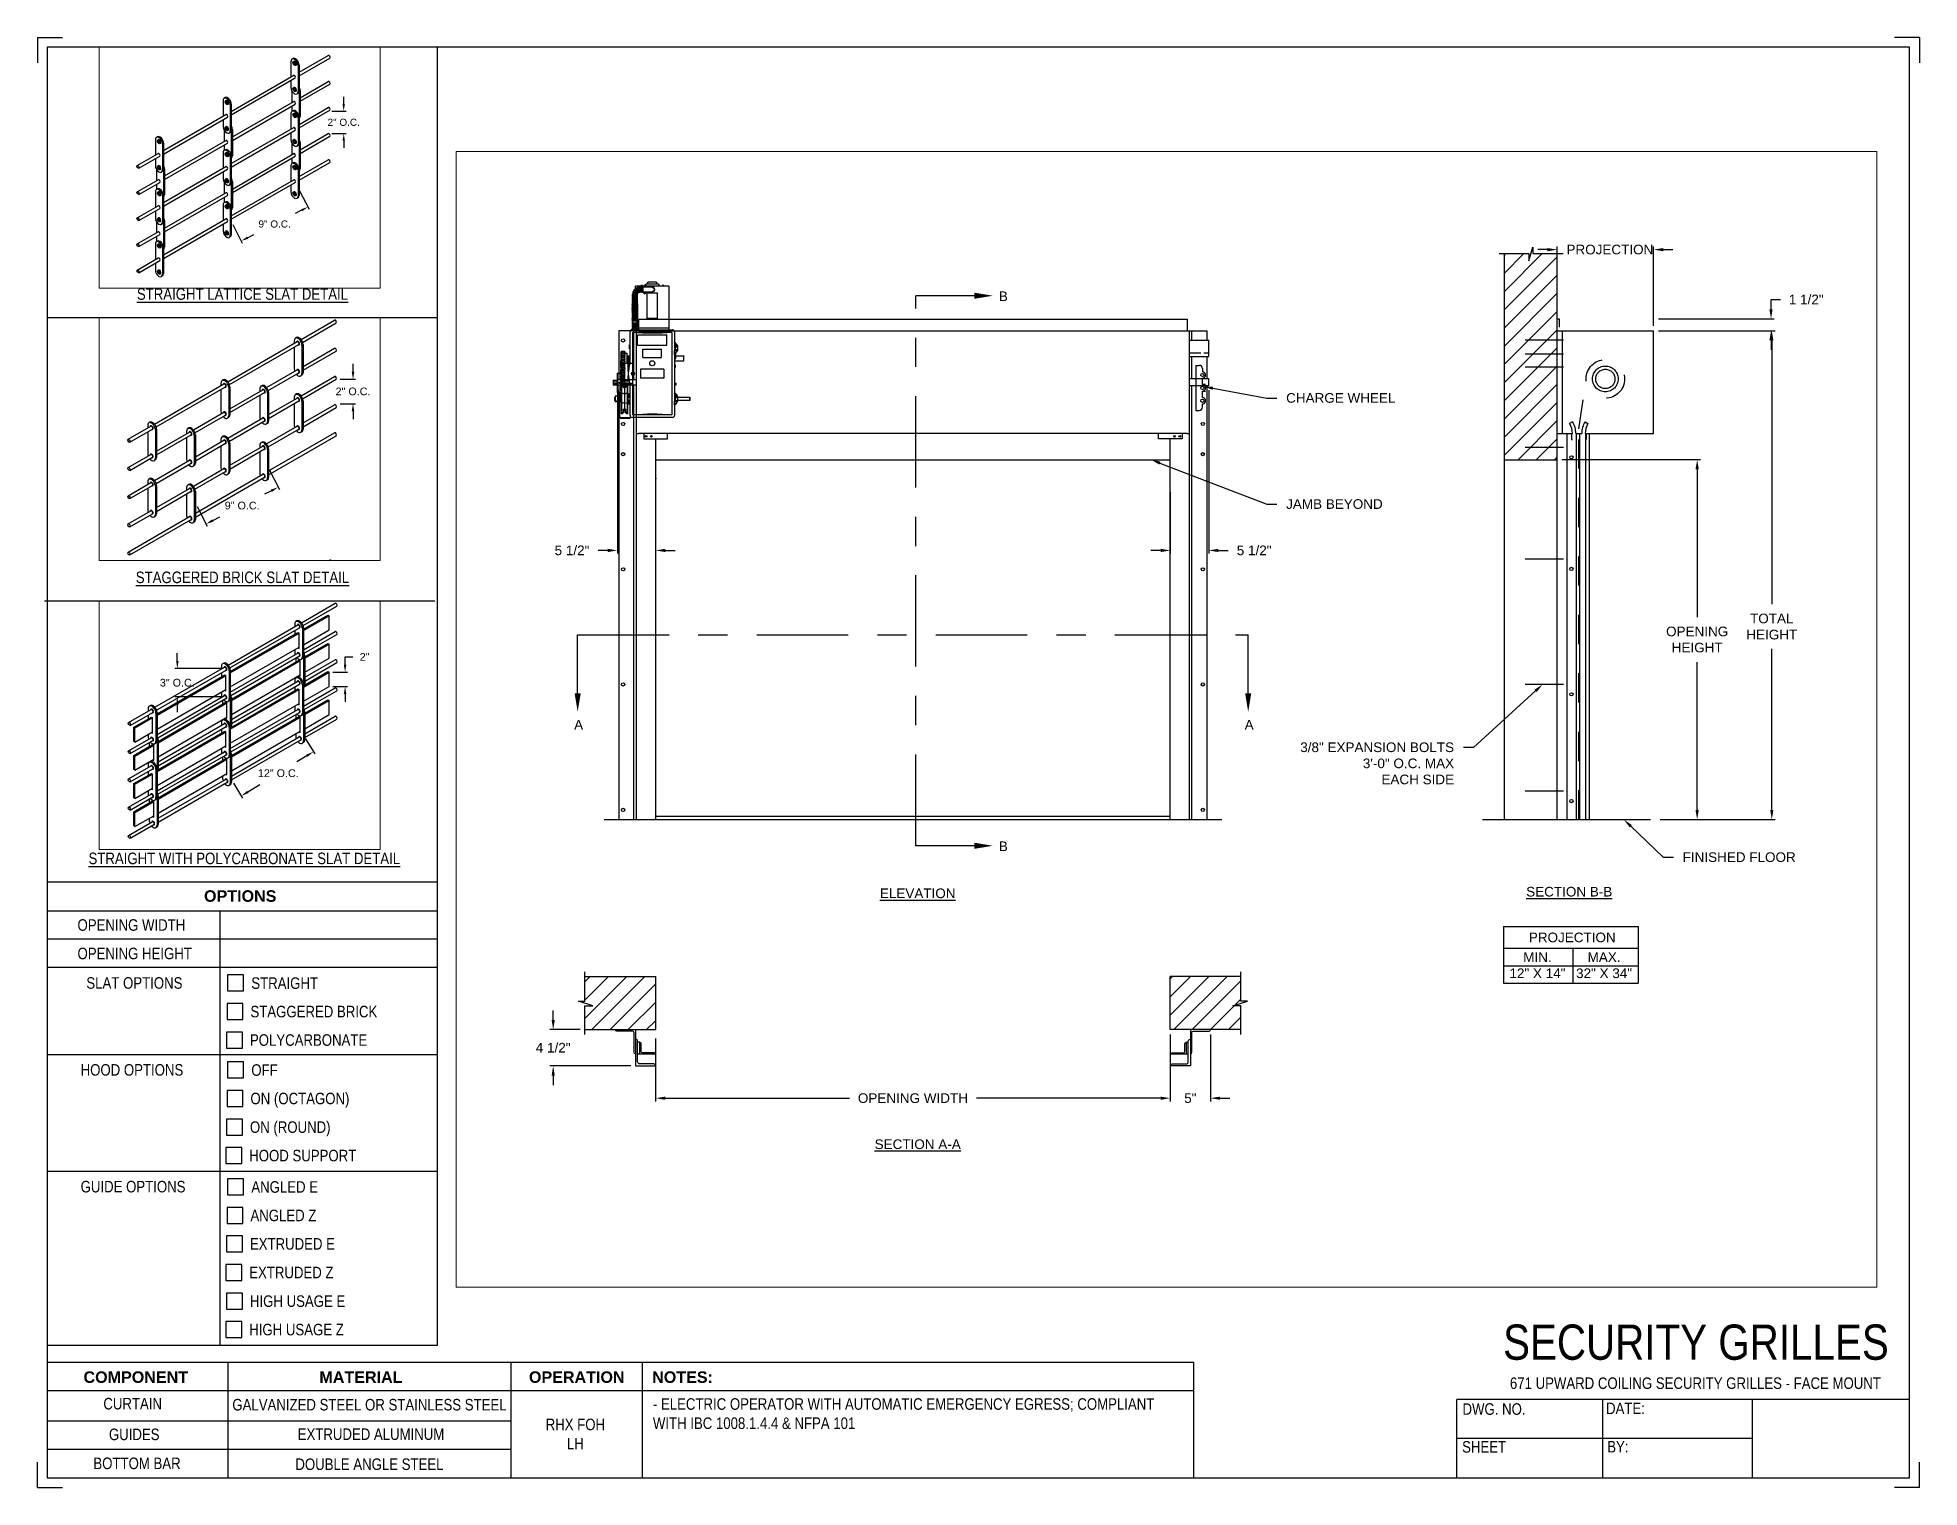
# Paper-space layout '671 RHX FOH LH' of a CAD drawing. Header units: inches. Extents: x 0.1 to 10.9, y 0.1 to 8.4.
# The model-space entities are those that its viewports show. They can reach past a viewport. Long polylines and large blocks are cut down to what shows.
import ezdxf
from ezdxf import colors
from ezdxf.entities.mleader import LeaderData, LeaderLine
from ezdxf.math import Vec2, Vec3

# ---------------------------------------------------------------- set-up
doc = ezdxf.new("R2010")
doc.units = ezdxf.units.IN
doc.header["$LTSCALE"] = 0.25
doc.header["$MEASUREMENT"] = 0
for name, pattern in [('CENTER', [2, 1.25, -0.25, 0.25, -0.25]), ('CENTER2', [1.125, 0.75, -0.125, 0.125, -0.125]), ('HIDDEN', [0.375, 0.25, -0.125])]:
    doc.linetypes.add(name, pattern=pattern)
for name, color, linetype in [('ANNOTATIONS', 1, 'Continuous'), ('DETAILS', 4, 'Continuous'), ('RHX LH F.O.H.', 7, 'Continuous'), ('SECTION CUTS', 6, 'CENTER'), ('TITLE BLOCK', 7, 'Continuous')]:
    doc.layers.add(name, color=color, linetype=linetype)
doc.styles.add('ARIAL', font='arial.ttf', dxfattribs={"height": 0.09375})
doc.styles.add('CADdetails-DIMENSIONS', font='ARIALN.TTF', dxfattribs={"height": 2.38})
doc.styles.get("Standard").update_dxf_attribs({"font": 'romans.shx'})
doc.dimstyles.new('STANDARD$0', dxfattribs={"dimtxt": 0.09375, "dimasz": 0.09375, "dimexe": 0.03125, "dimexo": 0.046875, "dimgap": 0.09, "dimtad": 0, "dimtih": 1, "dimtoh": 1, "dimdec": 4, "dimzin": 0, "dimdsep": 46, "dimtxsty": 'ARIAL', "dimcen": 0.09, "dimadec": 0, "dimazin": 0, "dimtfac": 1, "dimtdec": 4, "dimtofl": 0, "dimtmove": 0, "dimatfit": 1, "dimfxl": 1, "dimtolj": 1, "dimtzin": 0, "dimarcsym": 0})
pattern_1 = [(45, (-16.66299, -58.12684), (-0.08838835, 0.08838835), [])]

psp = doc.layouts.new('671 RHX FOH LH')

# ---------------------------------------------------------------- texts
at = {"layer": 'TITLE BLOCK', "style": 'CADdetails-DIMENSIONS'}
for s, insert, char_height, width, attachment_point in [('{\\LSTRAIGHT LATTICE SLAT DETAIL}', (1.248, 6.981), 0.06641, 1.75949, 2), ('{\\LSTAGGERED BRICK SLAT DETAIL}', (1.248, 5.348), 0.06641, 1.75949, 2), ('{\\L STRAIGHT WITH POLYCARBONATE SLAT DETAIL}', (1.248, 3.728), 0.06641, 1.94889, 2), ('{\\fArial|b1|i0|c0|p34;OPTIONS}', (1.235, 3.511), 0.06641, 1.75949, 2), ('OPENING WIDTH', (0.297, 3.344), 0.06641, 1.30693, 1), ('OPENING HEIGHT', (0.297, 3.18), 0.06641, 1.30693, 1), ('SLAT OPTIONS', (0.348, 3.01), 0.06641, 1.30693, 1), ('STRAIGHT', (1.299, 3.009), 0.0664, 1.23928, 1), ('STAGGERED BRICK', (1.294, 2.845), 0.06641, 1.53035, 1), ('POLYCARBONATE', (1.291, 2.681), 0.06641, 1.53035, 1), ('HOOD OPTIONS', (0.315, 2.509), 0.06641, 1.30693, 1), ('OFF', (1.299, 2.508), 0.0664, 1.23928, 1), ('ON (OCTAGON)', (1.294, 2.344), 0.06641, 1.53035, 1), ('ON (ROUND)', (1.291, 2.179), 0.0664, 1.53035, 1), ('HOOD SUPPORT', (1.287, 2.015), 0.06641, 1.53035, 1), ('GUIDE OPTIONS', (0.315, 1.836), 0.06641, 1.30693, 1), ('ANGLED E', (1.299, 1.834), 0.0664, 1.23928, 1), ('ANGLED Z', (1.294, 1.67), 0.0664, 1.53035, 1), ('EXTRUDED E', (1.291, 1.506), 0.0664, 1.53035, 1), ('EXTRUDED Z', (1.287, 1.341), 0.0664, 1.53035, 1), ('HIGH USAGE E', (1.291, 1.176), 0.06641, 1.53035, 1), ('HIGH USAGE Z', (1.287, 1.012), 0.06641, 1.53035, 1), ('\\A1;\\pxqc;SECURITY GRILLES', (10.979, 1.008), 0.20312, 2.70386, 3), ('{\\fArial|b1|i0|c0|p34;COMPONENT}', (0.633, 0.738), 0.06641, 1.75949, 2), ('{\\fArial|b1|i0|c0|p34;MATERIAL}', (1.931, 0.738), 0.06641, 1.75949, 2), ('{\\fArial|b1|i0|c0|p34;OPERATION}', (3.175, 0.738), 0.06641, 1.75949, 2), ('{\\fArial|b1|i0|c0|p34;NOTES:}', (3.785, 0.738), 0.06641, 1.75949, 2), ('671 UPWARD COILING SECURITY GRILLES - FACE MOUNT', (9.624, 0.703), 0.06641, 2.79915, 2), ('CURTAIN', (0.615, 0.585), 0.0664, 1.75949, 2), ('GALVANIZED STEEL OR STAINLESS STEEL', (1.98, 0.579), 0.06641, 1.75949, 2), ('\\pxql,t2;- ELECTRIC OPERATOR WITH AUTOMATIC EMERGENCY EGRESS; COMPLIANT WITH IBC 1008.1.4.4 & NFPA 101', (5.111, 0.583), 0.066406, 2.9937, 2), ('DWG. NO.', (8.463, 0.554), 0.0664, 1.75949, 2), ('DATE:', (9.221, 0.558), 0.0664, 1.75949, 2), ('\\pxqc;\\PRHX FOH LH', (3.167, 0.576), 0.0664, 0.40286, 2), ('GUIDES', (0.624, 0.408), 0.0664, 1.75949, 2), ('EXTRUDED ALUMINUM', (1.989, 0.409), 0.06641, 1.75949, 2), ('SHEET', (8.406, 0.336), 0.0664, 1.75949, 2), ('BY:', (9.177, 0.337), 0.0664, 1.75949, 2), ('BOTTOM BAR', (0.64, 0.241), 0.0664, 1.75949, 2), ('DOUBLE ANGLE STEEL ', (1.98, 0.236), 0.06641, 1.75949, 2)]:
    psp.add_mtext(s, dxfattribs=dict(at, insert=insert, char_height=char_height, width=width, attachment_point=attachment_point))

msp = doc.modelspace()

# ---------------------------------------------------------------- texts
at = {"layer": 'ANNOTATIONS', "char_height": 0.09375, "attachment_point": 2, "style": 'ARIAL'}
for s, insert, width in [('{\\LELEVATION}', (179.58646, 199.79033), 3.0834986), ('{\\LSECTION B-B}', (185.91787, 199.80629), 1.3823677), ('{\\LSECTION A-A}', (179.58646, 197.3525), 1.3823677)]:
    msp.add_mtext(s, dxfattribs=dict(at, insert=insert, width=width))
for s, width, insert in [('PROJECTION ', 1.7594917, (185.94716, 199.36196)), ('MIN.\\P12" X 14" ', 0.6711642, (185.60904, 199.16997)), ('MAX.\\P32" X 34"', 0.6567117, (186.25647, 199.16997))]:
    msp.add_mtext_dynamic_manual_height_columns(s, width=width, gutter_width=1.36268, heights=[0], dxfattribs=dict(at, insert=insert))
at = {"layer": 'SECTION CUTS', "style": 'ARIAL'}
for s, p in [('B', (180.37497, 205.49792)), ('A', (176.24765, 201.33381)), ('A', (182.7636, 201.33381)), ('B', (180.37497, 200.15371))]:
    msp.add_text(s, height=0.09375, dxfattribs=at).set_placement(p)

# ---------------------------------------------------------------- blocks, each defined once
blk = doc.blocks.new('*D52')
at = {"layer": 'ANNOTATIONS', "color": 0, "lineweight": -2, "transparency": 16777216}
for p, q in [((176.668, 204.637), (176.668, 203.044)), ((177.04, 203.642), (177.04, 203.044)), ((176.574, 203.075), (176.48, 203.075)), ((177.134, 203.075), (177.228, 203.075))]:
    blk.add_line(p, q, dxfattribs=at)
at = {"layer": 'ANNOTATIONS', "color": 0, "transparency": 16777216}
for points in [[(176.574, 203.091), (176.574, 203.059), (176.668, 203.075)], [(177.134, 203.091), (177.134, 203.059), (177.04, 203.075)]]:
    blk.add_solid(points, dxfattribs=at)
at = {"layer": 'defpoints', "color": 0, "transparency": 16777216}
for p in [(176.668, 204.684), (177.04, 203.688), (176.668, 203.075)]:
    blk.add_point(p, dxfattribs=at)
at = {"layer": 'ANNOTATIONS', "color": 0, "transparency": 16777216, "insert": (176.227, 203.075), "char_height": 0.0938, "attachment_point": 5, "style": 'ARIAL'}
blk.add_mtext('\\A1;5 1/2"', dxfattribs=at)
blk = doc.blocks.new('*D53')
at = {"layer": 'ANNOTATIONS', "color": 0, "lineweight": -2, "transparency": 16777216}
for p, q in [((182.415, 204.632), (182.415, 203.044)), ((182.04, 203.641), (182.04, 203.044)), ((181.947, 203.075), (181.853, 203.075)), ((182.509, 203.075), (182.603, 203.075))]:
    blk.add_line(p, q, dxfattribs=at)
at = {"layer": 'ANNOTATIONS', "color": 0, "transparency": 16777216}
for points in [[(181.947, 203.091), (181.947, 203.059), (182.04, 203.075)], [(182.509, 203.091), (182.509, 203.059), (182.415, 203.075)]]:
    blk.add_solid(points, dxfattribs=at)
at = {"layer": 'defpoints', "color": 0, "transparency": 16777216}
for p in [(182.415, 204.679), (182.04, 203.688), (182.04, 203.075)]:
    blk.add_point(p, dxfattribs=at)
at = {"layer": 'ANNOTATIONS', "color": 0, "transparency": 16777216, "insert": (182.856, 203.075), "char_height": 0.0938, "attachment_point": 5, "style": 'ARIAL'}
blk.add_mtext('\\A1;5 1/2"', dxfattribs=at)
blk = doc.blocks.new('*D48')
at = {"layer": 'ANNOTATIONS', "color": 0, "lineweight": -2, "transparency": 16777216}
for p, q in [((176.044, 198.513), (176.044, 198.606)), ((176.306, 198.419), (176.013, 198.419)), ((176.798, 198.067), (176.013, 198.067)), ((176.044, 197.973), (176.044, 197.88))]:
    blk.add_line(p, q, dxfattribs=at)
at = {"layer": 'ANNOTATIONS', "color": 0, "transparency": 16777216}
for points in [[(176.029, 198.513), (176.06, 198.513), (176.044, 198.419)], [(176.029, 197.973), (176.06, 197.973), (176.044, 198.067)]]:
    blk.add_solid(points, dxfattribs=at)
at = {"layer": 'defpoints', "color": 0, "transparency": 16777216}
for p in [(176.353, 198.419), (176.044, 198.067), (176.845, 198.067)]:
    blk.add_point(p, dxfattribs=at)
at = {"layer": 'ANNOTATIONS', "color": 0, "transparency": 16777216, "insert": (176.044, 198.243), "char_height": 0.0938, "attachment_point": 5, "style": 'ARIAL'}
blk.add_mtext('\\A1;4 1/2"', dxfattribs=at)
blk = doc.blocks.new('*D49')
at = {"layer": 'ANNOTATIONS', "color": 0, "lineweight": -2, "transparency": 16777216}
for p, q in [((182.04, 198.372), (182.04, 197.721)), ((182.431, 198.372), (182.431, 197.721)), ((181.947, 197.753), (181.853, 197.753)), ((182.525, 197.753), (182.619, 197.753))]:
    blk.add_line(p, q, dxfattribs=at)
at = {"layer": 'ANNOTATIONS', "color": 0, "transparency": 16777216}
for points in [[(181.947, 197.768), (181.947, 197.737), (182.04, 197.753)], [(182.525, 197.768), (182.525, 197.737), (182.431, 197.753)]]:
    blk.add_solid(points, dxfattribs=at)
at = {"layer": 'defpoints', "color": 0, "transparency": 16777216}
for p in [(182.04, 198.419), (182.431, 198.419), (182.431, 197.753)]:
    blk.add_point(p, dxfattribs=at)
at = {"layer": 'ANNOTATIONS', "color": 0, "transparency": 16777216, "insert": (182.236, 197.753), "char_height": 0.0938, "attachment_point": 5, "style": 'ARIAL'}
blk.add_mtext('\\A1;5"', dxfattribs=at)
blk = doc.blocks.new('*D50')
at = {"layer": 'ANNOTATIONS', "color": 0, "lineweight": -2, "transparency": 16777216}
for p, q in [((185.706, 205.998), (185.612, 205.998)), ((185.8, 205.372), (185.8, 206.029)), ((186.737, 205.257), (186.737, 206.029)), ((186.831, 205.998), (186.925, 205.998))]:
    blk.add_line(p, q, dxfattribs=at)
at = {"layer": 'ANNOTATIONS', "color": 0, "transparency": 16777216}
for points in [[(185.706, 206.013), (185.706, 205.982), (185.8, 205.998)], [(186.831, 206.013), (186.831, 205.982), (186.737, 205.998)]]:
    blk.add_solid(points, dxfattribs=at)
at = {"layer": 'defpoints', "color": 0, "transparency": 16777216}
for p in [(186.737, 205.998), (185.8, 205.325), (186.737, 205.21)]:
    blk.add_point(p, dxfattribs=at)
at = {"layer": 'ANNOTATIONS', "color": 0, "transparency": 16777216, "insert": (186.313, 205.998), "char_height": 0.09375, "attachment_point": 5, "style": 'ARIAL'}
blk.add_mtext('\\A1;PROJECTION', dxfattribs=at)
blk = doc.blocks.new('*D51')
at = {"layer": 'ANNOTATIONS', "color": 0, "lineweight": -2, "transparency": 16777216}
for p, q in [((187.879, 205.419), (187.879, 205.513)), ((187.879, 205.513), (187.972, 205.513)), ((186.784, 205.325), (187.91, 205.325)), ((186.784, 205.21), (187.91, 205.21)), ((187.879, 205.116), (187.879, 205.023))]:
    blk.add_line(p, q, dxfattribs=at)
at = {"layer": 'ANNOTATIONS', "color": 0, "transparency": 16777216}
for points in [[(187.863, 205.419), (187.894, 205.419), (187.879, 205.325)], [(187.863, 205.116), (187.894, 205.116), (187.879, 205.21)]]:
    blk.add_solid(points, dxfattribs=at)
at = {"layer": 'defpoints', "color": 0, "transparency": 16777216}
for p in [(186.737, 205.325), (186.737, 205.21), (187.879, 205.325)]:
    blk.add_point(p, dxfattribs=at)
at = {"layer": 'ANNOTATIONS', "color": 0, "transparency": 16777216, "insert": (188.221, 205.513), "char_height": 0.0938, "attachment_point": 5, "style": 'ARIAL'}
blk.add_mtext('\\A1;1 1/2"', dxfattribs=at)
blk = doc.blocks.new('*D54')
at = {"layer": 'ANNOTATIONS', "color": 0, "lineweight": -2, "transparency": 16777216}
for p, q in [((185.847, 203.957), (187.192, 203.957)), ((187.161, 203.863), (187.161, 202.426)), ((187.161, 200.554), (187.161, 201.991)), ((186.8, 200.46), (187.192, 200.46))]:
    blk.add_line(p, q, dxfattribs=at)
at = {"layer": 'ANNOTATIONS', "color": 0, "transparency": 16777216}
for points in [[(187.145, 203.863), (187.177, 203.863), (187.161, 203.957)], [(187.145, 200.554), (187.177, 200.554), (187.161, 200.46)]]:
    blk.add_solid(points, dxfattribs=at)
at = {"layer": 'defpoints', "color": 0, "transparency": 16777216}
for p in [(185.8, 203.957), (187.161, 203.957), (186.753, 200.46)]:
    blk.add_point(p, dxfattribs=at)
at = {"layer": 'ANNOTATIONS', "color": 0, "transparency": 16777216, "insert": (187.161, 202.209), "char_height": 0.09375, "attachment_point": 5, "style": 'ARIAL'}
blk.add_mtext('\\A1;OPENING \\PHEIGHT', dxfattribs=at)
blk = doc.blocks.new('*D55')
at = {"layer": 'ANNOTATIONS', "color": 0, "lineweight": -2, "transparency": 16777216}
for p, q in [((186.784, 205.21), (187.918, 205.21)), ((187.886, 205.116), (187.886, 202.553)), ((187.886, 200.554), (187.886, 202.118)), ((186.8, 200.46), (187.918, 200.46))]:
    blk.add_line(p, q, dxfattribs=at)
at = {"layer": 'ANNOTATIONS', "color": 0, "transparency": 16777216}
for points in [[(187.871, 205.116), (187.902, 205.116), (187.886, 205.21)], [(187.871, 200.554), (187.902, 200.554), (187.886, 200.46)]]:
    blk.add_solid(points, dxfattribs=at)
at = {"layer": 'defpoints', "color": 0, "transparency": 16777216}
for p in [(186.737, 205.21), (186.753, 200.46), (187.886, 200.46)]:
    blk.add_point(p, dxfattribs=at)
at = {"layer": 'ANNOTATIONS', "color": 0, "transparency": 16777216, "insert": (187.886, 202.335), "char_height": 0.0938, "attachment_point": 5, "style": 'ARIAL'}
blk.add_mtext('\\A1;TOTAL\\PHEIGHT', dxfattribs=at)
blk = doc.blocks.new('*D56')
at = {"layer": 'ANNOTATIONS', "color": 0, "lineweight": -2, "transparency": 16777216}
for p, q in [((177.04, 198.333), (177.04, 197.721)), ((177.134, 197.753), (178.924, 197.753)), ((181.947, 197.753), (180.157, 197.753)), ((182.04, 197.8), (182.04, 197.784))]:
    blk.add_line(p, q, dxfattribs=at)
at = {"layer": 'ANNOTATIONS', "color": 0, "transparency": 16777216}
for points in [[(177.134, 197.768), (177.134, 197.737), (177.04, 197.753)], [(181.947, 197.768), (181.947, 197.737), (182.04, 197.753)]]:
    blk.add_solid(points, dxfattribs=at)
at = {"layer": 'defpoints', "color": 0, "transparency": 16777216}
for p in [(177.04, 198.38), (182.04, 197.753), (182.04, 197.753)]:
    blk.add_point(p, dxfattribs=at)
at = {"layer": 'ANNOTATIONS', "color": 0, "transparency": 16777216, "insert": (179.54, 197.753), "char_height": 0.09375, "attachment_point": 5, "style": 'ARIAL'}
blk.add_mtext('\\A1;OPENING WIDTH', dxfattribs=at)
blk = doc.blocks.new('*D78')
at = {"layer": 'ANNOTATIONS', "color": 0, "lineweight": -2, "transparency": 16777216}
for p, q in [((172.534, 202.782), (172.658, 202.539)), ((172.56, 202.525), (172.476, 202.482)), ((171.655, 202.335), (171.778, 202.092)), ((171.847, 202.162), (171.931, 202.205))]:
    blk.add_line(p, q, dxfattribs=at)
at = {"layer": 'ANNOTATIONS', "color": 0, "transparency": 16777216}
for points in [[(172.553, 202.538), (172.567, 202.511), (172.643, 202.567)], [(171.84, 202.176), (171.854, 202.148), (171.764, 202.12)]]:
    blk.add_solid(points, dxfattribs=at)
at = {"layer": 'defpoints', "color": 0, "transparency": 16777216}
for p in [(172.513, 202.823), (172.643, 202.567), (171.633, 202.376)]:
    blk.add_point(p, dxfattribs=at)
at = {"layer": 'ANNOTATIONS', "color": 0, "transparency": 16777216, "insert": (172.204, 202.343), "char_height": 0.09375, "attachment_point": 5, "style": 'ARIAL'}
blk.add_mtext('\\A1;9" O.C.', dxfattribs=at)
blk = doc.blocks.new('*D79')
at = {"layer": 'ANNOTATIONS', "color": 0, "lineweight": -2, "transparency": 16777216}
for p, q in [((173.114, 203.925), (173.114, 204.019)), ((172.958, 203.831), (173.146, 203.831)), ((172.958, 203.534), (173.146, 203.534)), ((173.114, 203.44), (173.114, 203.347))]:
    blk.add_line(p, q, dxfattribs=at)
at = {"layer": 'ANNOTATIONS', "color": 0, "transparency": 16777216}
for points in [[(173.099, 203.925), (173.13, 203.925), (173.114, 203.831)], [(173.099, 203.44), (173.13, 203.44), (173.114, 203.534)]]:
    blk.add_solid(points, dxfattribs=at)
at = {"layer": 'defpoints', "color": 0, "transparency": 16777216}
for p in [(172.911, 203.831), (173.114, 203.831), (172.911, 203.534)]:
    blk.add_point(p, dxfattribs=at)
at = {"layer": 'ANNOTATIONS', "color": 0, "transparency": 16777216, "insert": (173.114, 203.683), "char_height": 0.09375, "attachment_point": 5, "style": 'ARIAL'}
blk.add_mtext('\\A1;2" O.C.', dxfattribs=at)
blk = doc.blocks.new('*D96')
at = {"layer": 'ANNOTATIONS', "color": 0, "lineweight": -2, "transparency": 16777216}
for p, q in [((172.243, 199.655), (172.367, 199.412)), ((172.269, 199.397), (172.185, 199.355)), ((171.364, 199.207), (171.487, 198.965)), ((171.556, 199.035), (171.64, 199.078))]:
    blk.add_line(p, q, dxfattribs=at)
at = {"layer": 'ANNOTATIONS', "color": 0, "transparency": 16777216}
for points in [[(172.262, 199.411), (172.276, 199.384), (172.352, 199.44)], [(171.549, 199.049), (171.563, 199.021), (171.473, 198.993)]]:
    blk.add_solid(points, dxfattribs=at)
at = {"layer": 'defpoints', "color": 0, "transparency": 16777216}
for p in [(172.222, 199.696), (172.352, 199.44), (171.342, 199.249)]:
    blk.add_point(p, dxfattribs=at)
at = {"layer": 'ANNOTATIONS', "color": 0, "transparency": 16777216, "insert": (171.913, 199.216), "char_height": 0.09375, "attachment_point": 5, "style": 'ARIAL'}
blk.add_mtext('\\A1;9" O.C.', dxfattribs=at)
blk = doc.blocks.new('*D97')
at = {"layer": 'ANNOTATIONS', "color": 0, "lineweight": -2, "transparency": 16777216}
for p, q in [((173.264, 200.849), (173.264, 200.943)), ((173.108, 200.755), (173.295, 200.755)), ((173.108, 200.458), (173.295, 200.458)), ((173.264, 200.364), (173.264, 200.271))]:
    blk.add_line(p, q, dxfattribs=at)
at = {"layer": 'ANNOTATIONS', "color": 0, "transparency": 16777216}
for points in [[(173.248, 200.849), (173.28, 200.849), (173.264, 200.755)], [(173.248, 200.364), (173.28, 200.364), (173.264, 200.458)]]:
    blk.add_solid(points, dxfattribs=at)
at = {"layer": 'defpoints', "color": 0, "transparency": 16777216}
for p in [(173.061, 200.755), (173.264, 200.755), (173.061, 200.458)]:
    blk.add_point(p, dxfattribs=at)
at = {"layer": 'ANNOTATIONS', "color": 0, "transparency": 16777216, "insert": (173.264, 200.607), "char_height": 0.09375, "attachment_point": 5, "style": 'ARIAL'}
blk.add_mtext('\\A1;2" O.C.', dxfattribs=at)
blk = doc.blocks.new('*D100')
at = {"layer": 'ANNOTATIONS', "color": 0, "lineweight": -2, "transparency": 16777216}
for p, q in [((172.622, 196.899), (172.734, 196.716)), ((172.638, 196.694), (172.516, 196.619)), ((171.742, 196.36), (171.855, 196.177)), ((171.918, 196.253), (172.064, 196.342))]:
    blk.add_line(p, q, dxfattribs=at)
at = {"layer": 'ANNOTATIONS', "color": 0, "transparency": 16777216}
for points in [[(172.63, 196.707), (172.646, 196.681), (172.718, 196.743)], [(171.91, 196.266), (171.926, 196.24), (171.838, 196.204)]]:
    blk.add_solid(points, dxfattribs=at)
at = {"layer": 'defpoints', "color": 0, "transparency": 16777216}
for p in [(172.598, 196.939), (172.718, 196.743), (171.718, 196.4)]:
    blk.add_point(p, dxfattribs=at)
at = {"layer": 'ANNOTATIONS', "color": 0, "transparency": 16777216, "insert": (172.29, 196.481), "char_height": 0.09375, "attachment_point": 5, "style": 'ARIAL'}
blk.add_mtext('\\A1;12" O.C.', dxfattribs=at)
blk = doc.blocks.new('*D101')
at = {"layer": 'ANNOTATIONS', "color": 0, "lineweight": -2, "transparency": 16777216}
for p, q in [((173.104, 197.806), (173.104, 197.899)), ((173.104, 197.899), (173.198, 197.899)), ((172.956, 197.712), (173.135, 197.712)), ((172.956, 197.54), (173.135, 197.54)), ((173.104, 197.446), (173.104, 197.352))]:
    blk.add_line(p, q, dxfattribs=at)
at = {"layer": 'ANNOTATIONS', "color": 0, "transparency": 16777216}
for points in [[(173.088, 197.806), (173.119, 197.806), (173.104, 197.712)], [(173.088, 197.446), (173.119, 197.446), (173.104, 197.54)]]:
    blk.add_solid(points, dxfattribs=at)
at = {"layer": 'defpoints', "color": 0, "transparency": 16777216}
for p in [(172.909, 197.712), (173.104, 197.712), (172.909, 197.54)]:
    blk.add_point(p, dxfattribs=at)
at = {"layer": 'ANNOTATIONS', "color": 0, "transparency": 16777216, "insert": (173.342, 197.899), "char_height": 0.0938, "attachment_point": 5, "style": 'ARIAL'}
blk.add_mtext('\\A1;2"', dxfattribs=at)
blk = doc.blocks.new('*D102')
at = {"layer": 'ANNOTATIONS', "color": 0, "lineweight": -2, "transparency": 16777216}
for p, q in [((171.059, 197.85), (171.059, 197.943)), ((171.614, 197.756), (171.028, 197.756)), ((171.614, 197.412), (171.028, 197.412)), ((171.059, 197.318), (171.059, 197.225))]:
    blk.add_line(p, q, dxfattribs=at)
at = {"layer": 'ANNOTATIONS', "color": 0, "transparency": 16777216}
for points in [[(171.044, 197.85), (171.075, 197.85), (171.059, 197.756)], [(171.044, 197.318), (171.075, 197.318), (171.059, 197.412)]]:
    blk.add_solid(points, dxfattribs=at)
at = {"layer": 'defpoints', "color": 0, "transparency": 16777216}
for p in [(171.661, 197.756), (171.059, 197.412), (171.661, 197.412)]:
    blk.add_point(p, dxfattribs=at)
at = {"layer": 'ANNOTATIONS', "color": 0, "transparency": 16777216, "insert": (171.059, 197.584), "char_height": 0.09375, "attachment_point": 5, "style": 'ARIAL'}
blk.add_mtext('\\A1;3" O.C.', dxfattribs=at)

# ---------------------------------------------------------------- dimensions: what is measured, and where the dimension line sits
at = {"layer": 'ANNOTATIONS'}
for base, p1, p2, text, picture, middle in [((186.73738, 205.99756), (185.79988, 205.32529), (186.73738, 205.21024), 'PROJECTION', '*D50', (186.31269, 205.99756)), ((182.4312, 197.75267), (182.04044, 198.41877), (182.4312, 198.41877), '5"', '*D49', (182.23582, 197.75267))]:
    dim = msp.add_linear_dim(base=base, p1=p1, p2=p2, text=text, dimstyle='STANDARD$0', dxfattribs=at)
    dim.commit()
    dim.dimension.update_dxf_attribs({"geometry": picture, "text_midpoint": middle, "dimtype": 160})
for base, p1, p2, text, picture, middle in [((187.87864, 205.32529), (186.73738, 205.21024), (186.73738, 205.32529), '1 1/2"', '*D51', (188.22108, 205.51279)), ((173.11448, 203.83141), (172.91134, 203.53418), (172.91134, 203.83141), '2" O.C.', '*D79', (173.11448, 203.6828)), ((187.16095, 203.95688), (186.75301, 200.46024), (185.79988, 203.95688), 'OPENING \\PHEIGHT', '*D54', (187.16095, 202.20856)), ((173.26391, 200.75548), (173.06078, 200.45824), (173.06078, 200.75548), '2" O.C.', '*D97', (173.26391, 200.60686)), ((171.05938, 197.41201), (171.66084, 197.75576), (171.66084, 197.41201), '3" O.C.', '*D102', (171.05938, 197.58389))]:
    dim = msp.add_linear_dim(base=base, p1=p1, p2=p2, angle=90, text=text, dimstyle='STANDARD$0', dxfattribs=at)
    dim.commit()
    dim.dimension.update_dxf_attribs({"geometry": picture, "text_midpoint": middle})
for base, p1, p2, angle, text, picture, middle, dimtype in [((187.88645, 200.46024), (186.73738, 205.21024), (186.75301, 200.46024), 90, 'TOTAL\\PHEIGHT', '*D55', (187.88645, 202.33524), 160), ((176.66773, 203.07504), (177.04044, 203.68842), (176.66773, 204.68429), 180, '5 1/2"', '*D52', (176.22713, 203.07504), 160), ((182.04044, 203.07504), (182.41544, 204.67899), (182.04044, 203.68837), 180, '5 1/2"', '*D53', (182.85604, 203.07504), 160), ((176.04449, 198.06709), (176.35294, 198.41877), (176.84506, 198.06709), 90, '4 1/2"', '*D48', (176.04449, 198.24293), 160), ((172.71789, 196.74301), (171.71801, 196.40033), (172.59762, 196.9393), 31.49751, '12" O.C.', '*D100', (172.28974, 196.48066), 161)]:
    dim = msp.add_linear_dim(base=base, p1=p1, p2=p2, angle=angle, text=text, dimstyle='STANDARD$0', dxfattribs=at)
    dim.commit()
    dim.dimension.update_dxf_attribs({"geometry": picture, "text_midpoint": middle, "dimtype": dimtype})
for p1, p2, distance, text, picture, middle in [((171.63343, 202.37636), (172.51304, 202.82346), -0.28764, '9" O.C.', '*D78', (172.20356, 202.34349)), ((171.34242, 199.24923), (172.22203, 199.69633), -0.28764, '9" O.C.', '*D96', (171.91256, 199.21637)), ((172.9091, 197.53969), (172.9091, 197.71186), -0.19474, '2"', '*D101', (173.34226, 197.89936))]:
    dim = msp.add_aligned_dim(p1=p1, p2=p2, distance=distance, text=text, dimstyle='STANDARD$0', dxfattribs=at)
    dim.commit()
    dim.dimension.update_dxf_attribs({"geometry": picture, "text_midpoint": middle})
dim = msp.add_linear_dim(base=(182.04044, 197.75267), p1=(177.04044, 198.37971), p2=(182.04044, 197.75267), text='OPENING WIDTH', dimstyle='STANDARD$0', dxfattribs=at)
dim.commit()
dim.dimension.update_dxf_attribs({"geometry": '*D56', "text_midpoint": (179.54044, 197.75267)})

# ---------------------------------------------------------------- hatches: boundary and pattern name
at = {"layer": 'RHX LH F.O.H.', "linetype": 'Continuous'}
h = msp.add_hatch(dxfattribs=at)
h.set_pattern_fill('ANSI31', color=256, style=0)
h.set_pattern_definition([(45, (-16.02855, -58.12684), (-0.088388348, 0.088388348), [])])
h.paths.add_polyline_path([(185.79988, 205.22401), (185.79988, 205.9586), (185.56339, 205.9586), (185.56339, 206.02326), (185.52498, 205.8899), (185.52498, 205.9586), (185.28426, 205.9586), (185.28426, 205.4083)])
h.paths.add_polyline_path([(185.28426, 205.4083), (185.28426, 203.95688), (185.79988, 203.95688), (185.79988, 205.21024), (185.79988, 205.22401)])
at = {"layer": 'RHX LH F.O.H.'}
h = msp.add_hatch(dxfattribs=at)
h.set_pattern_fill('ANSI31', color=256, style=0)
h.set_pattern_definition(pattern_1)
h.paths.add_polyline_path([(177.04044, 198.9344), (176.35294, 198.9344), (176.35294, 198.6972), (176.28883, 198.6972), (176.4309, 198.65029), (176.35294, 198.65029), (176.35294, 198.41877), (177.04044, 198.41877), (177.04044, 198.58127)])
h = msp.add_hatch(dxfattribs=at)
h.set_pattern_fill('ANSI31', color=256, style=0)
h.set_pattern_definition(pattern_1)
h.paths.add_polyline_path([(182.79204, 198.6972), (182.72794, 198.6972), (182.72794, 198.9344), (182.04044, 198.9344), (182.04044, 198.41877), (182.05861, 198.41877), (182.72794, 198.41877), (182.72794, 198.65029), (182.64997, 198.65029)])

# ---------------------------------------------------------------- linework, layer by layer
at = {"layer": 'ANNOTATIONS'}
for p, q in [((185.27847, 199.4214), (185.27847, 198.87002)), ((185.27847, 199.4214), (186.58624, 199.4214)), ((186.58624, 199.4214), (186.58624, 198.87002)), ((185.27847, 199.20993), (186.58624, 199.20993)), ((185.95132, 199.20993), (185.95132, 198.87002)), ((185.27847, 199.03998), (186.58624, 199.03998)), ((185.27847, 198.87002), (186.58624, 198.87002))]:
    msp.add_line(p, q, dxfattribs=at)
at = {"layer": 'DETAILS'}
for p, q in [((172.41904, 204.48534), (172.41904, 204.2812)), ((172.44629, 204.52355), (172.43281, 204.51577)), ((172.45815, 204.48646), (172.45183, 204.48282)), ((172.48657, 204.43725), (172.48025, 204.43361)), ((172.52652, 204.34325), (172.91134, 204.56543)), ((172.52652, 204.29643), (172.93162, 204.53032)), ((172.52652, 204.43886), (172.52652, 204.09511)), ((171.63343, 203.82762), (172.4559, 204.30248)), ((171.63343, 203.78081), (172.47618, 204.26737)), ((172.51304, 204.43108), (172.51304, 204.08733)), ((172.41904, 204.23438), (172.41904, 204.14159)), ((172.43252, 204.09577), (172.43252, 203.94523)), ((172.45815, 204.14271), (172.45183, 204.13907)), ((172.48657, 204.0935), (172.48025, 204.08986)), ((172.52646, 204.09259), (172.52646, 203.75424)), ((172.53994, 204.00725), (172.91134, 204.22168)), ((172.53994, 203.96044), (172.93162, 204.18657)), ((172.53994, 204.10286), (172.53994, 203.75911)), ((171.52595, 203.96972), (171.52595, 203.76557)), ((171.5532, 204.00793), (171.53972, 204.00014)), ((171.56507, 203.97084), (171.55875, 203.96719)), ((171.59348, 203.92163), (171.58716, 203.91798)), ((171.61995, 203.91545), (171.61995, 203.5717)), ((171.63343, 203.92323), (171.63343, 203.57948)), ((171.64686, 203.49163), (172.4559, 203.95873)), ((171.64686, 203.44481), (172.47618, 203.92362)), ((172.43252, 203.89842), (172.43252, 203.8284)), ((172.51275, 204.06468), (172.49927, 204.0569)), ((170.74034, 203.312), (171.56282, 203.78686)), ((170.74034, 203.26518), (171.58309, 203.75174)), ((171.52595, 203.71876), (171.52595, 203.62597)), ((172.41904, 203.79814), (172.41904, 203.594)), ((172.44629, 203.83635), (172.43281, 203.82857)), ((172.45815, 203.79926), (172.45183, 203.79561)), ((172.48657, 203.75005), (172.48025, 203.74641)), ((172.51304, 203.74388), (172.51304, 203.40013)), ((172.52652, 203.65605), (172.91134, 203.87823)), ((172.52652, 203.60923), (172.93162, 203.84312)), ((172.52652, 203.75166), (172.52652, 203.40791)), ((171.53943, 203.58015), (171.53943, 203.42961)), ((171.56507, 203.62709), (171.55875, 203.62344)), ((171.59348, 203.57788), (171.58716, 203.57423)), ((171.61966, 203.54906), (171.60618, 203.54128)), ((171.63338, 203.57696), (171.63338, 203.23861)), ((171.63343, 203.14042), (172.4559, 203.61528)), ((171.63343, 203.09361), (172.47618, 203.58017)), ((171.64686, 203.58724), (171.64686, 203.24349)), ((172.41904, 203.54718), (172.41904, 203.45439)), ((172.53994, 203.31975), (172.91134, 203.53418)), ((170.63287, 203.45409), (170.63287, 203.24995)), ((170.66011, 203.4923), (170.64663, 203.48452)), ((170.67198, 203.45521), (170.66566, 203.45157)), ((170.70039, 203.406), (170.69407, 203.40236)), ((170.72686, 203.39983), (170.72686, 203.05608)), ((170.74034, 203.40761), (170.74034, 203.06386)), ((170.75377, 202.976), (171.56282, 203.44311)), ((170.75377, 202.92919), (171.58309, 203.40799)), ((171.53943, 203.38279), (171.53943, 203.31278)), ((172.43252, 203.40827), (172.43252, 203.25773)), ((172.45815, 203.45551), (172.45183, 203.45186)), ((172.48657, 203.4063), (172.48025, 203.40266)), ((172.51275, 203.37748), (172.49927, 203.3697)), ((172.52646, 203.40509), (172.52646, 203.06674)), ((172.53994, 203.27294), (172.93162, 203.49907)), ((172.53994, 203.41536), (172.53994, 203.07161)), ((170.39446, 203.1123), (170.66973, 203.27123)), ((170.41473, 203.07719), (170.69, 203.23612)), ((170.63287, 203.20313), (170.63287, 203.11034)), ((171.52595, 203.28252), (171.52595, 203.07837)), ((171.5532, 203.32073), (171.53972, 203.31294)), ((171.56507, 203.28364), (171.55875, 203.27999)), ((171.59348, 203.23443), (171.58716, 203.23078)), ((171.61995, 203.22825), (171.61995, 202.8845)), ((171.63343, 203.23603), (171.63343, 202.89228)), ((171.64686, 202.80413), (172.4559, 203.27123)), ((171.64686, 202.75731), (172.47618, 203.23612)), ((172.43252, 203.21092), (172.43252, 203.1409)), ((172.52652, 202.96825), (172.91134, 203.19043)), ((170.64634, 203.06452), (170.64634, 202.91398)), ((170.67198, 203.11146), (170.66566, 203.10782)), ((170.70039, 203.06225), (170.69407, 203.05861)), ((170.72657, 203.03343), (170.71309, 203.02565)), ((170.74029, 203.06134), (170.74029, 202.72299)), ((170.74034, 202.6248), (171.56282, 203.09966)), ((170.74034, 202.57798), (171.58309, 203.06454)), ((170.75377, 203.07161), (170.75377, 202.72786)), ((171.52595, 203.03156), (171.52595, 202.93877)), ((172.41904, 203.11034), (172.41904, 202.9062)), ((172.44629, 203.14855), (172.43281, 203.14077)), ((172.45815, 203.11146), (172.45183, 203.10782)), ((172.48657, 203.06225), (172.48025, 203.05861)), ((172.51304, 203.05608), (172.51304, 202.71233)), ((172.52652, 202.92143), (172.93162, 203.15532)), ((172.52652, 203.06386), (172.52652, 202.72011)), ((170.39446, 202.76855), (170.66973, 202.92748)), ((170.41473, 202.73344), (170.69, 202.89237)), ((170.64634, 202.86717), (170.64634, 202.79715)), ((170.66011, 202.8051), (170.64663, 202.79732)), ((171.53943, 202.89265), (171.53943, 202.74211)), ((171.56507, 202.93989), (171.55875, 202.93624)), ((171.59348, 202.89068), (171.58716, 202.88703)), ((171.61966, 202.86186), (171.60618, 202.85408)), ((171.63338, 202.88946), (171.63338, 202.55111)), ((171.63343, 202.45262), (172.4559, 202.92748)), ((171.63343, 202.40581), (172.47618, 202.89237)), ((171.64686, 202.89974), (171.64686, 202.55599)), ((172.41904, 202.85938), (172.41904, 202.76659)), ((170.63287, 202.76689), (170.63287, 202.56275)), ((170.67198, 202.76801), (170.66566, 202.76436)), ((170.70039, 202.7188), (170.69407, 202.71516)), ((170.72686, 202.71263), (170.72686, 202.36888)), ((170.74034, 202.72041), (170.74034, 202.37666)), ((170.75377, 202.2885), (171.56282, 202.75561)), ((170.75377, 202.24169), (171.58309, 202.72049)), ((171.53943, 202.69529), (171.53943, 202.62528)), ((171.5532, 202.63293), (171.53972, 202.62514)), ((172.45815, 202.76771), (172.45183, 202.76407)), ((172.48657, 202.7185), (172.48025, 202.71486)), ((172.51275, 202.68968), (172.49927, 202.6819)), ((170.39446, 202.4251), (170.66973, 202.58403)), ((170.41473, 202.38999), (170.69, 202.54892)), ((170.63287, 202.51593), (170.63287, 202.42314)), ((171.52595, 202.59472), (171.52595, 202.39057)), ((171.56507, 202.59584), (171.55875, 202.59219)), ((171.59348, 202.54663), (171.58716, 202.54298)), ((171.61995, 202.54045), (171.61995, 202.1967)), ((171.63343, 202.54823), (171.63343, 202.20448)), ((170.64634, 202.37702), (170.64634, 202.22648)), ((170.67198, 202.42426), (170.66566, 202.42061)), ((170.70039, 202.37505), (170.69407, 202.37141)), ((170.72657, 202.34623), (170.71309, 202.33845)), ((170.74029, 202.37384), (170.74029, 202.03549)), ((170.74034, 201.937), (171.56282, 202.41186)), ((170.74034, 201.89018), (171.58309, 202.37674)), ((170.75377, 202.38411), (170.75377, 202.04036)), ((171.52595, 202.34376), (171.52595, 202.25097)), ((171.56507, 202.25209), (171.55875, 202.24844)), ((170.39446, 202.08105), (170.66973, 202.23998)), ((170.41473, 202.04594), (170.69, 202.20487)), ((170.63287, 202.07909), (170.63287, 201.87495)), ((170.64634, 202.17967), (170.64634, 202.10965)), ((170.66011, 202.1173), (170.64663, 202.10952)), ((170.67198, 202.08021), (170.66566, 202.07657)), ((171.59348, 202.20288), (171.58716, 202.19923)), ((171.61966, 202.17406), (171.60618, 202.16628)), ((170.39446, 201.7373), (170.66973, 201.89623)), ((170.70039, 202.031), (170.69407, 202.02736)), ((170.72686, 202.02483), (170.72686, 201.68108)), ((170.74034, 202.03261), (170.74034, 201.68886)), ((170.41473, 201.70219), (170.69, 201.86112)), ((170.63287, 201.82813), (170.63287, 201.73534)), ((170.67198, 201.73646), (170.66566, 201.73282)), ((170.70039, 201.68725), (170.69407, 201.68361)), ((170.72657, 201.65843), (170.71309, 201.65065)), ((172.63031, 201.24096), (173.03982, 201.47739)), ((172.65019, 201.20562), (173.06009, 201.44228)), ((171.73722, 200.72534), (172.58438, 201.21444)), ((171.7571, 200.69), (172.60465, 201.17933)), ((172.54752, 201.22543), (172.54752, 201.19316)), ((172.54752, 201.14635), (172.54752, 200.88168)), ((172.57477, 201.26364), (172.56129, 201.25586)), ((172.64151, 201.17117), (172.64151, 200.82742)), ((172.65499, 201.17895), (172.65499, 200.8352)), ((172.65499, 200.91146), (173.03982, 201.13364)), ((172.65499, 200.86465), (173.06009, 201.09853)), ((172.21083, 200.65502), (172.58438, 200.87069)), ((172.23071, 200.61969), (172.60465, 200.83558)), ((172.64123, 200.80477), (172.62775, 200.79699)), ((172.63014, 200.55366), (173.03982, 200.79019)), ((170.84413, 200.20971), (171.69129, 200.69882)), ((170.86401, 200.17437), (171.71156, 200.66371)), ((171.65443, 200.70981), (171.65443, 200.67754)), ((171.65443, 200.63072), (171.65443, 200.36606)), ((171.68168, 200.74802), (171.6682, 200.74023)), ((171.74843, 200.65554), (171.74843, 200.31179)), ((171.76191, 200.66332), (171.76191, 200.31957)), ((171.76191, 200.39584), (172.1649, 200.62851)), ((172.12804, 200.6395), (172.12804, 200.60723)), ((172.15528, 200.6777), (172.1418, 200.66992)), ((172.6501, 200.51837), (173.06009, 200.75508)), ((171.76191, 200.34902), (172.18517, 200.5934)), ((172.12804, 200.56041), (172.12804, 200.29575)), ((172.22203, 200.58523), (172.22203, 200.24148)), ((172.23551, 200.59301), (172.23551, 200.24926)), ((172.23551, 200.32583), (172.58438, 200.52724)), ((172.23551, 200.27901), (172.60465, 200.49213)), ((172.54752, 200.53793), (172.54752, 200.50566)), ((172.54752, 200.45885), (172.54752, 200.19418)), ((172.57477, 200.57614), (172.56129, 200.56836)), ((172.64151, 200.48367), (172.64151, 200.13992)), ((172.65499, 200.49145), (172.65499, 200.1477)), ((172.65499, 200.22396), (173.03982, 200.44614)), ((170.78859, 200.23239), (170.77511, 200.22461)), ((171.31774, 200.1394), (171.69129, 200.35507)), ((171.33762, 200.10406), (171.71156, 200.31996)), ((171.74814, 200.28915), (171.73466, 200.28136)), ((171.73705, 200.03804), (172.16477, 200.28498)), ((171.75702, 200.00275), (172.18504, 200.24987)), ((172.65499, 200.17715), (173.06009, 200.41103)), ((170.52294, 200.02427), (170.7982, 200.18319)), ((170.54321, 199.98916), (170.81848, 200.14808)), ((170.76134, 200.19418), (170.76134, 200.16191)), ((170.76134, 200.1151), (170.76134, 199.85043)), ((170.85534, 200.13992), (170.85534, 199.79617)), ((170.86882, 200.1477), (170.86882, 199.80395)), ((170.86882, 199.88021), (171.27181, 200.11288)), ((170.86882, 199.8334), (171.29208, 200.07777)), ((171.23495, 200.12387), (171.23495, 200.0916)), ((171.2622, 200.16208), (171.24872, 200.1543)), ((171.32894, 200.0696), (171.32894, 199.72585)), ((171.34242, 200.07739), (171.34242, 199.73364)), ((171.68168, 200.06052), (171.6682, 200.05273)), ((172.22175, 200.21883), (172.20827, 200.21105)), ((172.21083, 199.96752), (172.58438, 200.18319)), ((172.23071, 199.93219), (172.60465, 200.14808)), ((172.23551, 199.63803), (173.03982, 200.10239)), ((172.23551, 199.59121), (173.06009, 200.06728)), ((172.64123, 200.11727), (172.62775, 200.10949)), ((171.23495, 200.04479), (171.23495, 199.78012)), ((171.34242, 199.8102), (171.69129, 200.01162)), ((171.34242, 199.76339), (171.71156, 199.97651)), ((171.65443, 200.02231), (171.65443, 199.99004)), ((171.65443, 199.94322), (171.65443, 199.67856)), ((171.74843, 199.96804), (171.74843, 199.62429)), ((171.76191, 199.97582), (171.76191, 199.63207)), ((171.76191, 199.70834), (172.1649, 199.94101)), ((171.76191, 199.66152), (172.18517, 199.9059)), ((172.12804, 199.952), (172.12804, 199.91973)), ((172.12804, 199.87291), (172.12804, 199.60825)), ((172.15528, 199.9902), (172.1418, 199.98242)), ((172.22203, 199.89773), (172.22203, 199.55398)), ((172.23551, 199.90551), (172.23551, 199.56176)), ((170.52294, 199.68052), (170.7982, 199.83944)), ((170.54321, 199.64541), (170.81848, 199.80433)), ((170.85505, 199.77352), (170.84157, 199.76574)), ((170.84396, 199.52241), (171.27168, 199.76936)), ((170.86393, 199.48712), (171.29195, 199.73425)), ((171.32866, 199.70321), (171.31518, 199.69543)), ((170.76134, 199.50668), (170.76134, 199.47441)), ((170.78859, 199.54489), (170.77511, 199.53711)), ((171.31774, 199.4519), (171.69129, 199.66757)), ((171.33762, 199.41656), (171.71156, 199.63246)), ((171.34242, 199.1224), (172.1649, 199.59726)), ((171.34242, 199.07559), (172.18517, 199.56215)), ((171.74814, 199.60165), (171.73466, 199.59386)), ((172.22175, 199.53133), (172.20827, 199.52355)), ((170.52294, 199.33707), (170.7982, 199.49599)), ((170.54321, 199.30196), (170.81848, 199.46088)), ((170.76134, 199.4276), (170.76134, 199.16293)), ((170.85534, 199.45242), (170.85534, 199.10867)), ((170.86882, 199.4602), (170.86882, 199.11645)), ((170.86882, 199.19271), (171.27181, 199.42538)), ((170.86882, 199.1459), (171.29208, 199.39027)), ((171.23495, 199.43637), (171.23495, 199.4041)), ((171.23495, 199.35729), (171.23495, 199.09262)), ((171.2622, 199.47458), (171.24872, 199.4668)), ((171.32894, 199.3821), (171.32894, 199.03835)), ((171.34242, 199.38989), (171.34242, 199.04614)), ((170.52294, 198.99302), (170.7982, 199.15194)), ((170.52294, 198.64927), (171.27181, 199.08163)), ((170.54321, 198.95791), (170.81848, 199.11683)), ((170.54321, 198.61416), (171.29208, 199.04652)), ((170.85505, 199.08602), (170.84157, 199.07824)), ((171.32866, 199.01571), (171.31518, 199.00793)), ((172.57288, 198.3157), (172.98239, 198.55214)), ((172.59276, 198.28037), (173.00266, 198.51703)), ((172.59757, 198.23624), (172.89434, 198.40758)), ((172.89434, 198.40758), (172.9091, 198.39906)), ((171.67979, 197.80008), (172.52695, 198.28919)), ((171.69967, 197.76474), (172.54722, 198.25408)), ((172.49009, 198.29877), (172.49009, 198.26791)), ((172.49009, 198.22109), (172.49009, 198.17419)), ((172.51734, 198.33697), (172.50386, 198.32919)), ((172.58409, 198.2445), (172.58409, 197.90075)), ((172.59757, 198.2192), (172.9091, 198.39906)), ((172.59757, 198.25228), (172.59757, 197.90853)), ((172.59757, 198.04733), (172.9091, 198.22719)), ((172.9091, 198.22719), (172.9091, 198.39906)), ((171.70448, 197.72061), (172.52971, 198.19706)), ((171.70448, 197.70499), (172.54263, 198.1889)), ((172.52971, 198.19706), (172.54385, 198.18819)), ((172.54385, 198.00069), (172.54385, 198.18819)), ((172.59757, 197.98621), (172.98239, 198.20839)), ((172.60588, 197.94419), (173.00266, 198.17328)), ((172.6111, 197.9003), (172.89434, 198.06383)), ((172.6111, 197.88326), (172.9091, 198.05531)), ((172.89434, 198.06383), (172.9091, 198.05531)), ((172.9091, 197.88344), (172.9091, 198.05531)), ((171.70448, 197.53311), (172.54385, 198.01773)), ((171.70448, 197.47058), (172.52695, 197.94544)), ((171.7132, 197.4288), (172.54722, 197.91033)), ((171.71801, 197.38467), (172.54263, 197.86077)), ((172.49009, 197.98669), (172.49009, 197.95502)), ((172.50362, 197.88515), (172.50362, 197.82262)), ((172.5291, 198.00921), (172.54385, 198.00069)), ((172.54263, 197.86077), (172.55739, 197.85225)), ((172.5838, 197.87811), (172.57032, 197.87032)), ((172.59757, 197.89249), (172.59762, 197.89252)), ((172.59762, 197.90856), (172.59762, 197.56481)), ((172.6111, 197.91634), (172.6111, 197.57259)), ((172.6111, 197.71139), (172.9091, 197.88344)), ((172.6111, 197.65057), (172.98239, 197.86494)), ((170.7867, 197.28445), (171.63386, 197.77356)), ((170.80658, 197.24912), (171.65414, 197.73845)), ((170.81139, 197.20499), (171.63723, 197.68179)), ((170.81139, 197.18936), (171.65077, 197.67398)), ((171.597, 197.78455), (171.597, 197.75228)), ((171.597, 197.70547), (171.597, 197.65856)), ((171.62425, 197.82276), (171.61077, 197.81498)), ((171.63723, 197.68179), (171.65077, 197.67398)), ((171.65077, 197.48648), (171.65077, 197.67398)), ((171.691, 197.73028), (171.691, 197.38653)), ((171.70448, 197.73807), (171.70448, 197.39432)), ((171.71801, 197.36905), (172.55616, 197.85296)), ((171.71801, 197.19717), (172.55739, 197.68179)), ((172.54263, 197.67327), (172.55739, 197.66475)), ((172.55739, 197.66475), (172.55739, 197.85225)), ((172.59757, 197.5317), (172.9091, 197.71156)), ((172.60803, 197.55508), (172.89434, 197.72038)), ((172.6111, 197.60375), (173.00266, 197.82983)), ((172.89434, 197.72038), (172.9091, 197.71186)), ((172.9091, 197.53969), (172.9091, 197.71156)), ((170.81139, 197.01749), (171.65077, 197.5021)), ((171.63723, 197.49429), (171.65077, 197.48648)), ((171.70448, 197.01749), (172.54385, 197.5021)), ((171.7141, 197.03897), (172.52971, 197.50986)), ((171.71801, 197.13494), (172.52695, 197.60199)), ((171.71801, 197.08813), (172.54722, 197.56688)), ((172.49009, 197.61127), (172.49009, 197.58071)), ((172.49009, 197.53389), (172.49009, 197.48699)), ((172.50362, 197.65075), (172.50362, 197.64156)), ((172.51734, 197.64947), (172.50386, 197.64169)), ((172.53032, 197.50991), (172.54385, 197.5021)), ((172.54385, 197.3146), (172.54385, 197.5021)), ((172.58409, 197.557), (172.58409, 197.21325)), ((172.59757, 197.56478), (172.59757, 197.22103)), ((172.59757, 197.35983), (172.9091, 197.53969)), ((172.59757, 197.29871), (172.98239, 197.52089)), ((170.73116, 197.30713), (170.71768, 197.29935)), ((170.81139, 196.95496), (171.63386, 197.42981)), ((170.82011, 196.91318), (171.65414, 197.3947)), ((170.82492, 196.86905), (171.65077, 197.34585)), ((170.82492, 196.85342), (171.6643, 197.33804)), ((171.597, 197.47106), (171.597, 197.4408)), ((171.61053, 197.36953), (171.61053, 197.32262)), ((171.65077, 197.34585), (171.6643, 197.33804)), ((171.6643, 197.15054), (171.6643, 197.33804)), ((171.69071, 197.36389), (171.67723, 197.35611)), ((171.70448, 197.37686), (171.70453, 197.37689)), ((171.70448, 196.84561), (172.54385, 197.33023)), ((171.70453, 197.39435), (171.70453, 197.0506)), ((171.71801, 197.40213), (171.71801, 197.05838)), ((172.53032, 197.32241), (172.54385, 197.3146)), ((172.60588, 197.25669), (173.00266, 197.48578)), ((172.6111, 197.2131), (172.89434, 197.37663)), ((172.6111, 197.19576), (172.9091, 197.36781)), ((172.89434, 197.37663), (172.9091, 197.36811)), ((172.9091, 197.19594), (172.9091, 197.36781)), ((170.46551, 197.09901), (170.74078, 197.25794)), ((170.48578, 197.0639), (170.76105, 197.22283)), ((170.52764, 197.04116), (170.74415, 197.16616)), ((170.54117, 197.03335), (170.75768, 197.15835)), ((170.70391, 197.26893), (170.70391, 197.23666)), ((170.70391, 197.18984), (170.70391, 197.14294)), ((170.74415, 197.16616), (170.75768, 197.15835)), ((170.75768, 196.97085), (170.75768, 197.15835)), ((170.79791, 197.21466), (170.79791, 196.87091)), ((170.81139, 197.22244), (170.81139, 196.87869)), ((170.82492, 196.68155), (171.6643, 197.16616)), ((171.61053, 197.13512), (171.61053, 197.12734)), ((171.62425, 197.13526), (171.61077, 197.12748)), ((171.65077, 197.15835), (171.6643, 197.15054)), ((171.70448, 196.78308), (172.52695, 197.25794)), ((171.7132, 196.7413), (172.54722, 197.22283)), ((171.71801, 196.69747), (172.54359, 197.17413)), ((171.71801, 196.68155), (172.55739, 197.16616)), ((172.49009, 197.29919), (172.49009, 197.26752)), ((172.50362, 197.19765), (172.50362, 197.15105)), ((172.54359, 197.17413), (172.55739, 197.16616)), ((172.55739, 196.97866), (172.55739, 197.16616)), ((172.5838, 197.19061), (172.57032, 197.18282)), ((172.59757, 197.20529), (172.59762, 197.20532)), ((172.59762, 197.22106), (172.59762, 196.87731)), ((172.6111, 197.22884), (172.6111, 196.88509)), ((172.6111, 197.02389), (172.9091, 197.19594)), ((172.6111, 196.96277), (172.98239, 197.17714)), ((172.6111, 196.91595), (173.00266, 197.14203)), ((170.52764, 196.86929), (170.52764, 197.04116)), ((170.54117, 197.03335), (170.52764, 197.04116)), ((170.54117, 196.86148), (170.54117, 197.03335)), ((170.54117, 196.86148), (170.75768, 196.98648)), ((170.70391, 196.95544), (170.70391, 196.92518)), ((170.74415, 196.97866), (170.75768, 196.97085)), ((170.81139, 196.50186), (171.65077, 196.98648)), ((170.82101, 196.52334), (171.63723, 196.99459)), ((170.82492, 196.61932), (171.63386, 197.08636)), ((170.82492, 196.5725), (171.65414, 197.05125)), ((171.597, 197.09705), (171.597, 197.06478)), ((171.597, 197.01797), (171.597, 196.97136)), ((171.63723, 196.99459), (171.65077, 196.98678)), ((171.65077, 196.79928), (171.65077, 196.98678)), ((171.691, 197.04278), (171.691, 196.69903)), ((171.70448, 197.05057), (171.70448, 196.70682)), ((171.71801, 196.50967), (172.55739, 196.99429)), ((172.50362, 196.96325), (172.50362, 196.93158)), ((172.54385, 196.98648), (172.55739, 196.97866)), ((170.46551, 196.75526), (170.74078, 196.91419)), ((170.48578, 196.72015), (170.76105, 196.87908)), ((170.54117, 196.86148), (170.52764, 196.86929)), ((170.52764, 196.69741), (170.75768, 196.83023)), ((170.54117, 196.6896), (170.77121, 196.82241)), ((170.71745, 196.8539), (170.71745, 196.807)), ((170.75768, 196.83023), (170.77121, 196.82241)), ((170.77121, 196.63491), (170.77121, 196.82241)), ((170.79762, 196.84827), (170.78414, 196.84048)), ((170.81139, 196.86124), (170.81144, 196.86127)), ((170.81139, 196.32999), (171.65077, 196.8146)), ((170.81144, 196.87872), (170.81144, 196.53497)), ((170.82492, 196.8865), (170.82492, 196.54275)), ((171.597, 196.78386), (171.597, 196.7533)), ((171.63723, 196.80709), (171.65077, 196.79928)), ((171.71801, 196.44714), (172.54334, 196.92365)), ((171.71801, 196.40033), (172.56361, 196.88854)), ((172.59733, 196.85467), (172.58385, 196.84689)), ((170.52764, 196.52554), (170.52764, 196.69741)), ((170.54117, 196.6896), (170.52764, 196.69741)), ((170.54117, 196.51773), (170.54117, 196.6896)), ((170.54117, 196.51773), (170.77121, 196.65054)), ((170.70391, 196.58143), (170.70391, 196.54916)), ((170.71745, 196.6195), (170.71745, 196.61171)), ((170.73116, 196.61963), (170.71768, 196.61185)), ((170.75768, 196.64273), (170.77121, 196.63491)), ((170.81139, 196.26746), (171.63386, 196.74231)), ((170.82011, 196.22568), (171.65414, 196.7072)), ((170.82492, 196.18185), (171.65077, 196.65865)), ((170.82492, 196.16592), (171.6643, 196.65054)), ((171.61053, 196.68203), (171.61053, 196.63542)), ((171.65077, 196.65865), (171.6643, 196.65084)), ((171.6643, 196.46334), (171.6643, 196.65084)), ((171.69071, 196.67639), (171.67723, 196.66861)), ((171.70448, 196.68966), (171.70453, 196.68969)), ((171.70453, 196.70685), (171.70453, 196.3631)), ((171.71801, 196.71463), (171.71801, 196.37088)), ((170.46551, 196.41181), (170.74078, 196.57074)), ((170.48578, 196.3767), (170.76105, 196.53563)), ((170.54117, 196.51773), (170.52764, 196.52554)), ((170.52764, 196.35396), (170.74415, 196.47896)), ((170.54117, 196.34615), (170.75768, 196.47115)), ((170.70391, 196.50234), (170.70391, 196.45574)), ((170.74415, 196.47896), (170.75768, 196.47115)), ((170.75768, 196.28365), (170.75768, 196.47115)), ((170.79791, 196.52716), (170.79791, 196.18341)), ((170.81139, 196.53494), (170.81139, 196.19119)), ((170.82492, 195.99405), (171.6643, 196.47866)), ((170.82492, 195.93152), (171.6474, 196.40638)), ((171.61053, 196.44792), (171.61053, 196.41736)), ((171.65077, 196.47115), (171.6643, 196.46334)), ((170.46551, 196.06776), (170.74078, 196.22669)), ((170.52764, 196.18209), (170.52764, 196.35396)), ((170.54117, 196.34615), (170.52764, 196.35396)), ((170.54117, 196.17428), (170.54117, 196.34615)), ((170.54117, 196.17428), (170.75768, 196.29928)), ((170.70391, 196.26824), (170.70391, 196.23768)), ((170.74415, 196.29146), (170.75768, 196.28365)), ((170.82492, 195.8847), (171.66767, 196.37126)), ((171.70424, 196.34045), (171.69076, 196.33267)), ((170.48578, 196.03265), (170.76105, 196.19158)), ((170.54117, 196.17428), (170.52764, 196.18209)), ((170.52764, 196.01021), (170.75768, 196.14303)), ((170.54117, 196.0024), (170.77121, 196.13521)), ((170.71745, 196.1664), (170.71745, 196.1198)), ((170.75768, 196.14303), (170.77121, 196.13521)), ((170.77121, 195.94771), (170.77121, 196.13521)), ((170.79762, 196.16077), (170.78414, 196.15298)), ((170.81139, 196.17404), (170.81144, 196.17407)), ((170.81144, 196.19122), (170.81144, 195.84747)), ((170.82492, 196.199), (170.82492, 195.85525)), ((170.46551, 195.72401), (170.75431, 195.89075)), ((170.48578, 195.6889), (170.77458, 195.85564)), ((170.52764, 195.83834), (170.52764, 196.01021)), ((170.54117, 196.0024), (170.52764, 196.01021)), ((170.54117, 195.83053), (170.54117, 196.0024)), ((170.54117, 195.83053), (170.77121, 195.96334)), ((170.71745, 195.9323), (170.71745, 195.90174)), ((170.75768, 195.95553), (170.77121, 195.94771)), ((170.54117, 195.83053), (170.52764, 195.83834)), ((170.81115, 195.82483), (170.79767, 195.81705))]:
    msp.add_line(p, q, dxfattribs=at)
for centre, major_axis, start_param, end_param in [((172.46604, 204.45821), (0.03323, -0.05756), 0.78539816, 3.92699082), ((172.47952, 204.46599), (0.03323, -0.05756), 0.78539816, 3.14159265), ((172.47236, 204.46186), (0.01421, -0.0246), 0, 3.14159265), ((172.92148, 204.54787), (0.01014, -0.01756), 0, 3.14159265), ((172.46604, 204.28493), (0.01014, -0.01756), 0, 3.14159265), ((172.46604, 204.11446), (0.03323, -0.05756), 3.92699082, 7.06858347), ((172.47236, 204.11811), (0.01421, -0.0246), 0, 3.14159265), ((172.47952, 204.12224), (0.03323, -0.05756), 6.28318531, 7.06858347), ((172.49295, 204.13), (0.03323, -0.05756), 0.78539816, 1.56059154), ((172.92148, 204.20412), (0.01014, -0.01756), 0, 3.14159265), ((171.57295, 203.94259), (0.03323, -0.05756), 0.78539816, 3.92699082), ((171.58643, 203.95037), (0.03323, -0.05756), 0.78539816, 3.14159265), ((171.57927, 203.94623), (0.01421, -0.0246), 0, 3.14159265), ((172.46604, 203.94118), (0.01014, -0.01756), 0, 3.14159265), ((171.57295, 203.7693), (0.01014, -0.01756), 0, 3.14159265), ((172.46604, 203.77101), (0.03323, -0.05756), 0.78539816, 3.92699082), ((172.47952, 203.77879), (0.03323, -0.05756), 0.78539816, 3.14159265), ((172.47236, 203.77466), (0.01421, -0.0246), 0, 3.14159265), ((172.49295, 203.78625), (0.03323, -0.05756), 6.2933901, 7.06858347), ((172.92148, 203.86067), (0.01014, -0.01756), 0, 3.14159265), ((171.57295, 203.59884), (0.03323, -0.05756), 3.92699082, 7.06858347), ((171.57927, 203.60248), (0.01421, -0.0246), 0, 3.14159265), ((171.58643, 203.60662), (0.03323, -0.05756), 6.28318531, 7.06858347), ((171.59986, 203.61437), (0.03323, -0.05756), 0.78539816, 1.56059154), ((172.46604, 203.59773), (0.01014, -0.01756), 0, 3.14159265), ((172.92148, 203.51662), (0.01014, -0.01756), 0, 3.14159265), ((170.67986, 203.42696), (0.03323, -0.05756), 0.78539816, 3.92699082), ((170.69334, 203.43474), (0.03323, -0.05756), 0.78539816, 3.14159265), ((170.68618, 203.43061), (0.01421, -0.0246), 0, 3.14159265), ((171.57295, 203.42555), (0.01014, -0.01756), 0, 3.14159265), ((172.46604, 203.42726), (0.03323, -0.05756), 3.92699082, 7.06858347), ((172.47236, 203.43091), (0.01421, -0.0246), 0, 3.14159265), ((172.47952, 203.43504), (0.03323, -0.05756), 6.28318531, 7.06858347), ((172.49295, 203.4425), (0.03323, -0.05756), 0.78539816, 1.56059154), ((170.67986, 203.25368), (0.01014, -0.01756), 0, 3.14159265), ((171.57295, 203.25539), (0.03323, -0.05756), 0.78539816, 3.92699082), ((171.58643, 203.26317), (0.03323, -0.05756), 0.78539816, 3.14159265), ((171.57927, 203.25903), (0.01421, -0.0246), 0, 3.14159265), ((171.59986, 203.27062), (0.03323, -0.05756), 6.2933901, 7.06858347), ((172.46604, 203.25368), (0.01014, -0.01756), 0, 3.14159265), ((172.92148, 203.17287), (0.01014, -0.01756), 0, 3.14159265), ((170.67986, 203.08321), (0.03323, -0.05756), 3.92699082, 7.06858347), ((170.68618, 203.08686), (0.01421, -0.0246), 0, 3.14159265), ((170.69334, 203.09099), (0.03323, -0.05756), 6.28318531, 7.06858347), ((170.70677, 203.09875), (0.03323, -0.05756), 0.78539816, 1.56059154), ((171.57295, 203.0821), (0.01014, -0.01756), 0, 3.14159265), ((172.46604, 203.08321), (0.03323, -0.05756), 0.78539816, 3.92699082), ((172.47952, 203.09099), (0.03323, -0.05756), 0.78539816, 3.14159265), ((172.47236, 203.08686), (0.01421, -0.0246), 0, 3.14159265), ((172.49295, 203.09875), (0.03323, -0.05756), 6.2933901, 7.06858347), ((170.67986, 202.73976), (0.03323, -0.05756), 0.78539816, 3.92699082), ((170.69334, 202.74754), (0.03323, -0.05756), 0.78539816, 3.14159265), ((170.67986, 202.90993), (0.01014, -0.01756), 0, 3.14159265), ((171.57295, 202.91164), (0.03323, -0.05756), 3.92699082, 7.06858347), ((171.57927, 202.91528), (0.01421, -0.0246), 0, 3.14159265), ((171.58643, 202.91942), (0.03323, -0.05756), 6.28318531, 7.06858347), ((171.59986, 202.92687), (0.03323, -0.05756), 0.78539816, 1.56059154), ((172.46604, 202.90993), (0.01014, -0.01756), 0, 3.14159265), ((170.68618, 202.74341), (0.01421, -0.0246), 0, 3.14159265), ((170.70677, 202.755), (0.03323, -0.05756), 6.2933901, 7.06858347), ((171.57295, 202.56759), (0.03323, -0.05756), 0.78539816, 3.92699082), ((171.58643, 202.57537), (0.03323, -0.05756), 0.78539816, 3.14159265), ((171.57295, 202.73805), (0.01014, -0.01756), 0, 3.14159265), ((172.46604, 202.73946), (0.03323, -0.05756), 3.92699082, 7.06858347), ((172.47236, 202.74311), (0.01421, -0.0246), 0, 3.14159265), ((172.47952, 202.74724), (0.03323, -0.05756), 6.28318531, 7.06858347), ((170.67986, 202.56648), (0.01014, -0.01756), 0, 3.14159265), ((170.68618, 202.39966), (0.01421, -0.0246), 0, 3.14159265), ((170.70677, 202.41125), (0.03323, -0.05756), 0.78539816, 1.56059154), ((171.57927, 202.57123), (0.01421, -0.0246), 0, 3.14159265), ((171.59986, 202.58312), (0.03323, -0.05756), 6.2933901, 7.06858347), ((170.67986, 202.39601), (0.03323, -0.05756), 3.92699082, 7.06858347), ((170.67986, 202.22243), (0.01014, -0.01756), 0, 3.14159265), ((170.69334, 202.40379), (0.03323, -0.05756), 6.28318531, 7.06858347), ((171.57295, 202.22384), (0.03323, -0.05756), 3.92699082, 7.06858347), ((171.57295, 202.3943), (0.01014, -0.01756), 0, 3.14159265), ((171.57927, 202.22748), (0.01421, -0.0246), 0, 3.14159265), ((170.67986, 202.05196), (0.03323, -0.05756), 0.78539816, 3.92699082), ((170.69334, 202.05974), (0.03323, -0.05756), 0.78539816, 3.14159265), ((170.68618, 202.05561), (0.01421, -0.0246), 0, 3.14159265), ((171.58643, 202.23162), (0.03323, -0.05756), 6.28318531, 7.06858347), ((170.67986, 201.87868), (0.01014, -0.01756), 0, 3.14159265), ((170.70677, 202.0675), (0.03323, -0.05756), 6.2933901, 7.06858347), ((170.67986, 201.70821), (0.03323, -0.05756), 3.92699082, 7.06858347), ((170.68618, 201.71186), (0.01421, -0.0246), 0, 3.14159265), ((170.69334, 201.71599), (0.03323, -0.05756), 6.28318531, 7.06858347), ((173.04996, 201.45984), (0.01014, -0.01756), 0, 3.14159265), ((172.59452, 201.1983), (0.03323, -0.05756), 0.78539816, 3.92699082), ((172.608, 201.20608), (0.03323, -0.05756), 0.78539816, 3.14159265), ((172.59452, 201.19689), (0.01014, -0.01756), 0, 3.14159265), ((173.04996, 201.11609), (0.01014, -0.01756), 0, 3.14159265), ((172.59452, 200.85455), (0.03323, -0.05756), 3.92699082, 4.42168201), ((172.59452, 200.85455), (0.03323, -0.05756), 5.04167821, 7.06858347), ((172.59452, 200.85314), (0.01014, -0.01756), 0, 3.14159265), ((172.608, 200.86233), (0.03323, -0.05756), 6.28318531, 7.06858347), ((173.04996, 200.77264), (0.01014, -0.01756), 0, 3.14159265), ((171.70143, 200.68267), (0.03323, -0.05756), 0.78539816, 3.92699082), ((171.71491, 200.69046), (0.03323, -0.05756), 0.78539816, 3.14159265), ((171.70143, 200.68126), (0.01014, -0.01756), 0, 3.14159265), ((172.17504, 200.61236), (0.03323, -0.05756), 0.78539816, 3.92699082), ((172.18852, 200.62014), (0.03323, -0.05756), 0.78539816, 3.14159265), ((172.17504, 200.61095), (0.01014, -0.01756), 0, 3.14159265), ((172.59452, 200.5108), (0.03323, -0.05756), 0.78539816, 3.92699082), ((172.608, 200.51858), (0.03323, -0.05756), 0.78539816, 3.14159265), ((172.59452, 200.50939), (0.01014, -0.01756), 0, 3.14159265), ((173.04996, 200.42859), (0.01014, -0.01756), 0, 3.14159265), ((170.80834, 200.16705), (0.03323, -0.05756), 0.78539816, 3.92699082), ((170.82182, 200.17483), (0.03323, -0.05756), 0.78539816, 3.14159265), ((171.70143, 200.33892), (0.03323, -0.05756), 3.92699082, 4.42168201), ((171.70143, 200.33892), (0.03323, -0.05756), 5.04167821, 7.06858347), ((171.70143, 200.33751), (0.01014, -0.01756), 0, 3.14159265), ((171.71491, 200.34671), (0.03323, -0.05756), 6.28318531, 7.06858347), ((172.17504, 200.26861), (0.03323, -0.05756), 3.92699082, 4.42168201), ((172.17504, 200.26861), (0.03323, -0.05756), 5.04167821, 7.06858347), ((172.17491, 200.26743), (0.01014, -0.01756), 0, 3.14159265), ((172.18852, 200.27639), (0.03323, -0.05756), 6.28318531, 7.06858347), ((170.80834, 200.16564), (0.01014, -0.01756), 0, 3.14159265), ((171.28195, 200.09674), (0.03323, -0.05756), 0.78539816, 3.92699082), ((171.29543, 200.10452), (0.03323, -0.05756), 0.78539816, 3.14159265), ((171.28195, 200.09533), (0.01014, -0.01756), 0, 3.14159265), ((171.70143, 199.99517), (0.03323, -0.05756), 0.78539816, 3.92699082), ((171.71491, 200.00296), (0.03323, -0.05756), 0.78539816, 3.14159265), ((172.59452, 200.16705), (0.03323, -0.05756), 3.92699082, 4.42168201), ((172.59452, 200.16705), (0.03323, -0.05756), 5.04167821, 7.06858347), ((172.59452, 200.16564), (0.01014, -0.01756), 0, 3.14159265), ((172.608, 200.17483), (0.03323, -0.05756), 6.28318531, 7.06858347), ((173.04996, 200.08484), (0.01014, -0.01756), 0, 3.14159265), ((171.70143, 199.99376), (0.01014, -0.01756), 0, 3.14159265), ((172.17504, 199.92486), (0.03323, -0.05756), 0.78539816, 3.92699082), ((172.18852, 199.93264), (0.03323, -0.05756), 0.78539816, 3.14159265), ((172.17504, 199.92345), (0.01014, -0.01756), 0, 3.14159265), ((170.80834, 199.8233), (0.03323, -0.05756), 3.92699082, 4.42168201), ((170.80834, 199.8233), (0.03323, -0.05756), 5.04167821, 7.06858347), ((170.80834, 199.82189), (0.01014, -0.01756), 0, 3.14159265), ((170.82182, 199.83108), (0.03323, -0.05756), 6.28318531, 7.06858347), ((171.28195, 199.75299), (0.03323, -0.05756), 3.92699082, 4.42168201), ((171.28195, 199.75299), (0.03323, -0.05756), 5.04167821, 7.06858347), ((171.28182, 199.7518), (0.01014, -0.01756), 0, 3.14159265), ((171.29543, 199.76077), (0.03323, -0.05756), 6.28318531, 7.06858347), ((170.80834, 199.47955), (0.03323, -0.05756), 0.78539816, 3.92699082), ((170.82182, 199.48733), (0.03323, -0.05756), 0.78539816, 3.14159265), ((171.70143, 199.65142), (0.03323, -0.05756), 3.92699082, 4.42168201), ((171.70143, 199.65142), (0.03323, -0.05756), 5.04167821, 7.06858347), ((171.70143, 199.65001), (0.01014, -0.01756), 0, 3.14159265), ((171.71491, 199.65921), (0.03323, -0.05756), 6.28318531, 7.06858347), ((172.17504, 199.58111), (0.03323, -0.05756), 3.92699082, 4.42168201), ((172.17504, 199.58111), (0.03323, -0.05756), 5.04167821, 7.06858347), ((172.17504, 199.5797), (0.01014, -0.01756), 0, 3.14159265), ((172.18852, 199.58889), (0.03323, -0.05756), 6.28318531, 7.06858347), ((170.80834, 199.47814), (0.01014, -0.01756), 0, 3.14159265), ((171.28195, 199.40924), (0.03323, -0.05756), 0.78539816, 3.92699082), ((171.29543, 199.41702), (0.03323, -0.05756), 0.78539816, 3.14159265), ((171.28195, 199.40783), (0.01014, -0.01756), 0, 3.14159265), ((170.80834, 199.1358), (0.03323, -0.05756), 3.92699082, 4.42168201), ((170.80834, 199.13439), (0.01014, -0.01756), 0, 3.14159265), ((170.80834, 199.1358), (0.03323, -0.05756), 5.04167821, 7.06858347), ((170.82182, 199.14358), (0.03323, -0.05756), 6.28318531, 7.06858347), ((171.28195, 199.06549), (0.03323, -0.05756), 3.92699082, 4.42168201), ((171.28195, 199.06549), (0.03323, -0.05756), 5.04167821, 7.06858347), ((171.28195, 199.06408), (0.01014, -0.01756), 0, 3.14159265), ((171.29543, 199.07327), (0.03323, -0.05756), 6.28318531, 7.06858347), ((172.99253, 198.53458), (0.01014, -0.01756), 0, 3.14159265), ((172.53709, 198.27163), (0.03323, -0.05756), 0.78539816, 3.92699082), ((172.55057, 198.27941), (0.03323, -0.05756), 0.78539816, 3.14159265), ((172.53709, 198.27163), (0.01014, -0.01756), 0, 3.14159265), ((172.99253, 198.19083), (0.01014, -0.01756), 0, 3.14159265), ((172.53709, 197.92788), (0.03323, -0.05756), 3.92699082, 4.40245048), ((172.53709, 197.92788), (0.03323, -0.05756), 5.02232748, 7.06858347), ((172.53709, 197.92788), (0.01014, -0.01756), 0, 3.14159265), ((172.55057, 197.93566), (0.03323, -0.05756), 6.28318531, 7.06858347), ((172.5641, 197.94348), (0.03323, -0.05756), 0.78539816, 1.56374576), ((172.55062, 197.93569), (0.03323, -0.05756), 0.78539816, 0.83242423), ((172.99253, 197.84738), (0.01014, -0.01756), 0, 3.14159265), ((171.644, 197.75742), (0.03323, -0.05756), 0.78539816, 3.92699082), ((171.65748, 197.7652), (0.03323, -0.05756), 0.78539816, 3.14159265), ((171.644, 197.75601), (0.01014, -0.01756), 0, 3.14159265), ((172.53709, 197.58413), (0.03323, -0.05756), 0.78539816, 3.92699082), ((172.55057, 197.59191), (0.03323, -0.05756), 0.78539816, 3.14159265), ((172.53709, 197.58443), (0.01014, -0.01756), 0, 3.14159265), ((172.5641, 197.59973), (0.03323, -0.05756), 6.29023588, 7.06858347), ((172.55062, 197.59194), (0.03323, -0.05756), 7.0215574, 7.06858347), ((172.99253, 197.50333), (0.01014, -0.01756), 0, 3.14159265), ((170.75091, 197.24179), (0.03323, -0.05756), 0.78539816, 3.92699082), ((170.76439, 197.24957), (0.03323, -0.05756), 0.78539816, 3.14159265), ((171.644, 197.41367), (0.03323, -0.05756), 3.92699082, 4.42168201), ((171.644, 197.41367), (0.03323, -0.05756), 5.04167821, 7.06858347), ((171.644, 197.41226), (0.01014, -0.01756), 0, 3.14159265), ((171.65748, 197.42145), (0.03323, -0.05756), 6.28318531, 7.06858347), ((171.67101, 197.42926), (0.03323, -0.05756), 0.78539816, 1.56374576), ((171.65753, 197.42148), (0.03323, -0.05756), 0.78539816, 0.83242423), ((170.75091, 197.24038), (0.01014, -0.01756), 0, 3.14159265), ((171.644, 197.06992), (0.03323, -0.05756), 0.78539816, 3.92699082), ((171.65748, 197.0777), (0.03323, -0.05756), 0.78539816, 3.14159265), ((172.53709, 197.24038), (0.03323, -0.05756), 3.92699082, 4.40245048), ((172.53709, 197.24038), (0.03323, -0.05756), 5.04167821, 7.06858347), ((172.53709, 197.24038), (0.01014, -0.01756), 0, 3.14159265), ((172.55057, 197.24816), (0.03323, -0.05756), 6.28318531, 7.06858347), ((172.5641, 197.25598), (0.03323, -0.05756), 0.78539816, 1.56374576), ((172.55062, 197.24819), (0.03323, -0.05756), 0.78539816, 0.83242423), ((172.99253, 197.15958), (0.01014, -0.01756), 0, 3.14159265), ((171.644, 197.06851), (0.01014, -0.01756), 0, 3.14159265), ((171.67101, 197.08551), (0.03323, -0.05756), 6.29023588, 7.06858347), ((171.65753, 197.07773), (0.03323, -0.05756), 7.0215574, 7.06858347), ((170.75091, 196.89804), (0.03323, -0.05756), 3.92699082, 4.42168201), ((170.75091, 196.89804), (0.03323, -0.05756), 5.04167821, 7.06858347), ((170.75091, 196.89663), (0.01014, -0.01756), 0, 3.14159265), ((170.76439, 196.90582), (0.03323, -0.05756), 6.28318531, 7.06858347), ((170.77792, 196.91364), (0.03323, -0.05756), 0.78539816, 1.56374576), ((170.76444, 196.90585), (0.03323, -0.05756), 0.78539816, 0.83242423), ((171.67101, 196.74176), (0.03323, -0.05756), 0.78539816, 1.56374576), ((172.55062, 196.90444), (0.03323, -0.05756), 3.92699082, 4.40245048), ((172.55062, 196.90444), (0.03323, -0.05756), 5.02232748, 7.06858347), ((172.55347, 196.90609), (0.01014, -0.01756), 0, 3.14159265), ((172.5641, 196.91223), (0.03323, -0.05756), 6.28318531, 7.06858347), ((170.75091, 196.55429), (0.03323, -0.05756), 0.78539816, 3.92699082), ((170.76439, 196.56207), (0.03323, -0.05756), 0.78539816, 3.14159265), ((171.644, 196.72617), (0.03323, -0.05756), 3.92699082, 4.42168201), ((171.644, 196.72617), (0.03323, -0.05756), 5.04167821, 7.06858347), ((171.644, 196.72476), (0.01014, -0.01756), 0, 3.14159265), ((171.65748, 196.73395), (0.03323, -0.05756), 6.28318531, 7.06858347), ((171.65753, 196.73398), (0.03323, -0.05756), 0.78539816, 0.83242423), ((170.75091, 196.55288), (0.01014, -0.01756), 0, 3.14159265), ((170.77792, 196.56989), (0.03323, -0.05756), 6.29023588, 7.06858347), ((170.76444, 196.5621), (0.03323, -0.05756), 7.0215574, 7.06858347), ((171.65753, 196.39023), (0.03323, -0.05756), 3.92699082, 4.42168201), ((171.65753, 196.38882), (0.01014, -0.01756), 0, 3.14159265), ((170.75091, 196.21054), (0.03323, -0.05756), 3.92699082, 4.42168201), ((170.75091, 196.20913), (0.01014, -0.01756), 0, 3.14159265), ((170.77792, 196.22614), (0.03323, -0.05756), 0.78539816, 1.56374576), ((171.65753, 196.39023), (0.03323, -0.05756), 5.04167821, 7.06858347), ((171.67101, 196.39801), (0.03323, -0.05756), 6.28318531, 7.06858347), ((170.75091, 196.21054), (0.03323, -0.05756), 5.04167821, 7.06858347), ((170.76439, 196.21832), (0.03323, -0.05756), 6.28318531, 7.06858347), ((170.76444, 196.21835), (0.03323, -0.05756), 0.78539816, 0.83242423), ((170.76444, 195.8746), (0.03323, -0.05756), 3.92699082, 4.42168201), ((170.76444, 195.8746), (0.03323, -0.05756), 5.04167821, 7.06858347), ((170.76444, 195.87319), (0.01014, -0.01756), 0, 3.14159265), ((170.77792, 195.88239), (0.03323, -0.05756), 6.28318531, 7.06858347)]:
    msp.add_ellipse(centre, major_axis=major_axis, ratio=0.57735027, start_param=start_param, end_param=end_param, dxfattribs=at)
for centre, major_axis in [((172.46604, 204.45821), (0.01421, -0.0246)), ((172.46604, 204.45821), (0.00797, -0.0138)), ((172.46604, 204.11446), (0.01421, -0.0246)), ((172.46604, 204.11446), (0.00797, -0.0138)), ((171.57295, 203.94259), (0.01421, -0.0246)), ((171.57295, 203.94259), (0.00797, -0.0138)), ((172.46604, 203.77101), (0.01421, -0.0246)), ((172.46604, 203.77101), (0.00797, -0.0138)), ((171.57295, 203.59884), (0.01421, -0.0246)), ((171.57295, 203.59884), (0.00797, -0.0138)), ((170.67986, 203.42696), (0.01421, -0.0246)), ((170.67986, 203.42696), (0.00797, -0.0138)), ((172.46604, 203.42726), (0.01421, -0.0246)), ((172.46604, 203.42726), (0.00797, -0.0138)), ((171.57295, 203.25539), (0.01421, -0.0246)), ((171.57295, 203.25539), (0.00797, -0.0138)), ((170.40459, 203.09475), (0.01014, -0.01756)), ((170.67986, 203.08321), (0.01421, -0.0246)), ((170.67986, 203.08321), (0.00797, -0.0138)), ((172.46604, 203.08321), (0.01421, -0.0246)), ((172.46604, 203.08321), (0.00797, -0.0138)), ((171.57295, 202.91164), (0.01421, -0.0246)), ((171.57295, 202.91164), (0.00797, -0.0138)), ((170.40459, 202.751), (0.01014, -0.01756)), ((170.67986, 202.73976), (0.01421, -0.0246)), ((170.67986, 202.73976), (0.00797, -0.0138)), ((172.46604, 202.73946), (0.01421, -0.0246)), ((172.46604, 202.73946), (0.00797, -0.0138)), ((170.40459, 202.40755), (0.01014, -0.01756)), ((171.57295, 202.56759), (0.01421, -0.0246)), ((171.57295, 202.56759), (0.00797, -0.0138)), ((170.67986, 202.39601), (0.01421, -0.0246)), ((170.67986, 202.39601), (0.00797, -0.0138)), ((171.57295, 202.22384), (0.01421, -0.0246)), ((170.40459, 202.0635), (0.01014, -0.01756)), ((170.67986, 202.05196), (0.01421, -0.0246)), ((170.67986, 202.05196), (0.00797, -0.0138)), ((171.57295, 202.22384), (0.00797, -0.0138)), ((170.40459, 201.71975), (0.01014, -0.01756)), ((170.67986, 201.70821), (0.01421, -0.0246)), ((170.67986, 201.70821), (0.00797, -0.0138)), ((170.53307, 200.00671), (0.01014, -0.01756)), ((170.53307, 199.66296), (0.01014, -0.01756)), ((170.53307, 199.31951), (0.01014, -0.01756)), ((170.53307, 198.97546), (0.01014, -0.01756)), ((170.53307, 198.63171), (0.01014, -0.01756)), ((170.47564, 197.08146), (0.01014, -0.01756)), ((170.47564, 196.73771), (0.01014, -0.01756)), ((170.47564, 196.39426), (0.01014, -0.01756)), ((170.47564, 196.05021), (0.01014, -0.01756)), ((170.47564, 195.70646), (0.01014, -0.01756))]:
    msp.add_ellipse(centre, major_axis=major_axis, ratio=0.57735027, dxfattribs=at)
for points in [[(172.59712, 201.17499), (172.59888, 201.17451), (172.60067, 201.17435), (172.60601, 201.17501), (172.60925, 201.17734), (172.61263, 201.18371), (172.61305, 201.18757), (172.61169, 201.19907), (172.6075, 201.20721), (172.59823, 201.21622), (172.59403, 201.21869), (172.58719, 201.2195), (172.5846, 201.21908), (172.58243, 201.21783), (172.58028, 201.21659), (172.57864, 201.2146), (172.57733, 201.21161), (172.57708, 201.21087), (172.57688, 201.21011)], [(172.59712, 200.83124), (172.59888, 200.83076), (172.60067, 200.8306), (172.60601, 200.83126), (172.60925, 200.83359), (172.61263, 200.83996), (172.61305, 200.84382), (172.61169, 200.85532), (172.6075, 200.86346), (172.59823, 200.87247), (172.59403, 200.87494), (172.58719, 200.87575), (172.5846, 200.87533), (172.58243, 200.87408), (172.58028, 200.87284), (172.57864, 200.87085), (172.57733, 200.86786), (172.57708, 200.86712), (172.57688, 200.86636)], [(171.70403, 200.65936), (171.70579, 200.65889), (171.70758, 200.65872), (171.71292, 200.65939), (171.71616, 200.66172), (171.71954, 200.66808), (171.71996, 200.67194), (171.7186, 200.68344), (171.71441, 200.69159), (171.70514, 200.70059), (171.70094, 200.70306), (171.6941, 200.70388), (171.69151, 200.70346), (171.68934, 200.7022), (171.6872, 200.70096), (171.68555, 200.69897), (171.68425, 200.69598), (171.68399, 200.69525), (171.68379, 200.69449)], [(172.17764, 200.58905), (172.1794, 200.58857), (172.18119, 200.58841), (172.18653, 200.58908), (172.18976, 200.5914), (172.19315, 200.59777), (172.19357, 200.60163), (172.19221, 200.61313), (172.18802, 200.62128), (172.17875, 200.63028), (172.17455, 200.63275), (172.16771, 200.63357), (172.16512, 200.63314), (172.16295, 200.63189), (172.1608, 200.63065), (172.15916, 200.62866), (172.15785, 200.62567), (172.1576, 200.62494), (172.1574, 200.62418)], [(172.59712, 200.48749), (172.59888, 200.48701), (172.60067, 200.48685), (172.60601, 200.48751), (172.60925, 200.48984), (172.61263, 200.49621), (172.61305, 200.50007), (172.61169, 200.51157), (172.6075, 200.51971), (172.59823, 200.52872), (172.59403, 200.53119), (172.58719, 200.532), (172.5846, 200.53158), (172.58243, 200.53033), (172.58028, 200.52909), (172.57864, 200.5271), (172.57733, 200.52411), (172.57708, 200.52337), (172.57688, 200.52261)], [(171.70403, 200.31561), (171.70579, 200.31514), (171.70758, 200.31497), (171.71292, 200.31564), (171.71616, 200.31797), (171.71954, 200.32433), (171.71996, 200.32819), (171.7186, 200.33969), (171.71441, 200.34784), (171.70514, 200.35684), (171.70094, 200.35931), (171.6941, 200.36013), (171.69151, 200.35971), (171.68934, 200.35845), (171.6872, 200.35721), (171.68555, 200.35522), (171.68425, 200.35223), (171.68399, 200.3515), (171.68379, 200.35074)], [(172.17764, 200.2453), (172.1794, 200.24482), (172.18119, 200.24466), (172.18653, 200.24533), (172.18976, 200.24765), (172.19315, 200.25402), (172.19357, 200.25788), (172.19221, 200.26938), (172.18802, 200.27753), (172.17875, 200.28653), (172.17455, 200.289), (172.16771, 200.28982), (172.16512, 200.28939), (172.16295, 200.28814), (172.1608, 200.2869), (172.15916, 200.28491), (172.15785, 200.28192), (172.1576, 200.28119), (172.1574, 200.28043)], [(170.81094, 200.14374), (170.8127, 200.14326), (170.81449, 200.1431), (170.81983, 200.14376), (170.82307, 200.14609), (170.82646, 200.15246), (170.82688, 200.15632), (170.82551, 200.16782), (170.82132, 200.17596), (170.81205, 200.18497), (170.80785, 200.18744), (170.80101, 200.18825), (170.79842, 200.18783), (170.79625, 200.18658), (170.79411, 200.18534), (170.79246, 200.18335), (170.79116, 200.18036), (170.7909, 200.17962), (170.7907, 200.17886)], [(171.28455, 200.07342), (171.28631, 200.07295), (171.2881, 200.07279), (171.29344, 200.07345), (171.29668, 200.07578), (171.30006, 200.08215), (171.30048, 200.086), (171.29912, 200.0975), (171.29493, 200.10565), (171.28566, 200.11465), (171.28146, 200.11713), (171.27462, 200.11794), (171.27203, 200.11752), (171.26986, 200.11627), (171.26771, 200.11503), (171.26607, 200.11304), (171.26476, 200.11005), (171.26451, 200.10931), (171.26431, 200.10855)], [(172.59712, 200.14374), (172.59888, 200.14326), (172.60067, 200.1431), (172.60601, 200.14376), (172.60925, 200.14609), (172.61263, 200.15246), (172.61305, 200.15632), (172.61169, 200.16782), (172.6075, 200.17596), (172.59823, 200.18497), (172.59403, 200.18744), (172.58719, 200.18825), (172.5846, 200.18783), (172.58243, 200.18658), (172.58028, 200.18534), (172.57864, 200.18335), (172.57733, 200.18036), (172.57708, 200.17962), (172.57688, 200.17886)], [(171.70403, 199.97186), (171.70579, 199.97139), (171.70758, 199.97122), (171.71292, 199.97189), (171.71616, 199.97422), (171.71954, 199.98058), (171.71996, 199.98444), (171.7186, 199.99594), (171.71441, 200.00409), (171.70514, 200.01309), (171.70094, 200.01556), (171.6941, 200.01638), (171.69151, 200.01596), (171.68934, 200.0147), (171.6872, 200.01346), (171.68555, 200.01147), (171.68425, 200.00848), (171.68399, 200.00775), (171.68379, 200.00699)], [(172.17764, 199.90155), (172.1794, 199.90107), (172.18119, 199.90091), (172.18653, 199.90158), (172.18976, 199.9039), (172.19315, 199.91027), (172.19357, 199.91413), (172.19221, 199.92563), (172.18802, 199.93378), (172.17875, 199.94278), (172.17455, 199.94525), (172.16771, 199.94607), (172.16512, 199.94564), (172.16295, 199.94439), (172.1608, 199.94315), (172.15916, 199.94116), (172.15785, 199.93817), (172.1576, 199.93744), (172.1574, 199.93668)], [(170.81094, 199.79999), (170.8127, 199.79951), (170.81449, 199.79935), (170.81983, 199.80001), (170.82307, 199.80234), (170.82646, 199.80871), (170.82688, 199.81257), (170.82551, 199.82407), (170.82132, 199.83221), (170.81205, 199.84122), (170.80785, 199.84369), (170.80101, 199.8445), (170.79842, 199.84408), (170.79625, 199.84283), (170.79411, 199.84159), (170.79246, 199.8396), (170.79116, 199.83661), (170.7909, 199.83587), (170.7907, 199.83511)], [(171.28455, 199.72967), (171.28631, 199.7292), (171.2881, 199.72904), (171.29344, 199.7297), (171.29668, 199.73203), (171.30006, 199.7384), (171.30048, 199.74225), (171.29912, 199.75375), (171.29493, 199.7619), (171.28566, 199.7709), (171.28146, 199.77338), (171.27462, 199.77419), (171.27203, 199.77377), (171.26986, 199.77252), (171.26771, 199.77128), (171.26607, 199.76929), (171.26476, 199.7663), (171.26451, 199.76556), (171.26431, 199.7648)], [(170.81094, 199.45624), (170.8127, 199.45576), (170.81449, 199.4556), (170.81983, 199.45626), (170.82307, 199.45859), (170.82646, 199.46496), (170.82688, 199.46882), (170.82551, 199.48032), (170.82132, 199.48846), (170.81205, 199.49747), (170.80785, 199.49994), (170.80101, 199.50075), (170.79842, 199.50033), (170.79625, 199.49908), (170.79411, 199.49784), (170.79246, 199.49585), (170.79116, 199.49286), (170.7909, 199.49212), (170.7907, 199.49136)], [(171.70403, 199.62811), (171.70579, 199.62764), (171.70758, 199.62747), (171.71292, 199.62814), (171.71616, 199.63047), (171.71954, 199.63683), (171.71996, 199.64069), (171.7186, 199.65219), (171.71441, 199.66034), (171.70514, 199.66934), (171.70094, 199.67181), (171.6941, 199.67263), (171.69151, 199.67221), (171.68934, 199.67095), (171.6872, 199.66971), (171.68555, 199.66772), (171.68425, 199.66473), (171.68399, 199.664), (171.68379, 199.66324)], [(172.17764, 199.5578), (172.1794, 199.55732), (172.18119, 199.55716), (172.18653, 199.55783), (172.18976, 199.56015), (172.19315, 199.56652), (172.19357, 199.57038), (172.19221, 199.58188), (172.18802, 199.59003), (172.17875, 199.59903), (172.17455, 199.6015), (172.16771, 199.60232), (172.16512, 199.60189), (172.16295, 199.60064), (172.1608, 199.5994), (172.15916, 199.59741), (172.15785, 199.59442), (172.1576, 199.59369), (172.1574, 199.59293)], [(171.28455, 199.38592), (171.28631, 199.38545), (171.2881, 199.38529), (171.29344, 199.38595), (171.29668, 199.38828), (171.30006, 199.39465), (171.30048, 199.3985), (171.29912, 199.41), (171.29493, 199.41815), (171.28566, 199.42715), (171.28146, 199.42963), (171.27462, 199.43044), (171.27203, 199.43002), (171.26986, 199.42877), (171.26771, 199.42753), (171.26607, 199.42554), (171.26476, 199.42255), (171.26451, 199.42181), (171.26431, 199.42105)], [(170.81094, 199.11249), (170.8127, 199.11201), (170.81449, 199.11185), (170.81983, 199.11251), (170.82307, 199.11484), (170.82646, 199.12121), (170.82688, 199.12507), (170.82551, 199.13657), (170.82132, 199.14471), (170.81205, 199.15372), (170.80785, 199.15619), (170.80101, 199.157), (170.79842, 199.15658), (170.79625, 199.15533), (170.79411, 199.15409), (170.79246, 199.1521), (170.79116, 199.14911), (170.7909, 199.14837), (170.7907, 199.14761)], [(171.28455, 199.04217), (171.28631, 199.0417), (171.2881, 199.04154), (171.29344, 199.0422), (171.29668, 199.04453), (171.30006, 199.0509), (171.30048, 199.05475), (171.29912, 199.06625), (171.29493, 199.0744), (171.28566, 199.0834), (171.28146, 199.08588), (171.27462, 199.08669), (171.27203, 199.08627), (171.26986, 199.08502), (171.26771, 199.08378), (171.26607, 199.08179), (171.26476, 199.0788), (171.26451, 199.07806), (171.26431, 199.0773)], [(172.53969, 198.24973), (172.54145, 198.24925), (172.54324, 198.24909), (172.54858, 198.24976), (172.55182, 198.25208), (172.5552, 198.25845), (172.55562, 198.26231), (172.55426, 198.27381), (172.55007, 198.28196), (172.5408, 198.29096), (172.5366, 198.29343), (172.52976, 198.29425), (172.52717, 198.29383), (172.525, 198.29257), (172.52286, 198.29133), (172.52121, 198.28934), (172.5199, 198.28635), (172.51965, 198.28562), (172.51945, 198.28486)], [(172.53969, 197.90598), (172.54145, 197.9055), (172.54324, 197.90534), (172.54858, 197.90601), (172.55182, 197.90833), (172.5552, 197.9147), (172.55562, 197.91856), (172.55426, 197.93006), (172.55007, 197.93821), (172.5408, 197.94721), (172.5366, 197.94968), (172.52976, 197.9505), (172.52717, 197.95008), (172.525, 197.94882), (172.52286, 197.94758), (172.52121, 197.94559), (172.5199, 197.9426), (172.51965, 197.94187), (172.51945, 197.94111)], [(171.6466, 197.7341), (171.64836, 197.73363), (171.65015, 197.73347), (171.65549, 197.73413), (171.65873, 197.73646), (171.66211, 197.74283), (171.66254, 197.74669), (171.66117, 197.75819), (171.65698, 197.76633), (171.64771, 197.77533), (171.64351, 197.77781), (171.63667, 197.77862), (171.63408, 197.7782), (171.63191, 197.77695), (171.62977, 197.77571), (171.62812, 197.77372), (171.62682, 197.77073), (171.62656, 197.76999), (171.62636, 197.76923)], [(172.53969, 197.56253), (172.54145, 197.56205), (172.54324, 197.56189), (172.54858, 197.56256), (172.55182, 197.56488), (172.5552, 197.57125), (172.55562, 197.57511), (172.55426, 197.58661), (172.55007, 197.59476), (172.5408, 197.60376), (172.5366, 197.60623), (172.52976, 197.60705), (172.52717, 197.60663), (172.525, 197.60537), (172.52286, 197.60413), (172.52121, 197.60214), (172.5199, 197.59915), (172.51965, 197.59842), (172.51945, 197.59766)], [(171.6466, 197.39035), (171.64836, 197.38988), (171.65015, 197.38972), (171.65549, 197.39038), (171.65873, 197.39271), (171.66211, 197.39908), (171.66254, 197.40294), (171.66117, 197.41444), (171.65698, 197.42258), (171.64771, 197.43158), (171.64351, 197.43406), (171.63667, 197.43487), (171.63408, 197.43445), (171.63191, 197.4332), (171.62977, 197.43196), (171.62812, 197.42997), (171.62682, 197.42698), (171.62656, 197.42624), (171.62636, 197.42548)], [(170.75351, 197.21848), (170.75527, 197.218), (170.75706, 197.21784), (170.76241, 197.21851), (170.76564, 197.22083), (170.76903, 197.2272), (170.76945, 197.23106), (170.76808, 197.24256), (170.76389, 197.25071), (170.75462, 197.25971), (170.75042, 197.26218), (170.74358, 197.263), (170.74099, 197.26258), (170.73882, 197.26132), (170.73668, 197.26008), (170.73503, 197.25809), (170.73373, 197.2551), (170.73347, 197.25437), (170.73327, 197.25361)], [(172.53969, 197.21848), (172.54145, 197.218), (172.54324, 197.21784), (172.54858, 197.21851), (172.55182, 197.22083), (172.5552, 197.2272), (172.55562, 197.23106), (172.55426, 197.24256), (172.55007, 197.25071), (172.5408, 197.25971), (172.5366, 197.26218), (172.52976, 197.263), (172.52717, 197.26258), (172.525, 197.26132), (172.52286, 197.26008), (172.52121, 197.25809), (172.5199, 197.2551), (172.51965, 197.25437), (172.51945, 197.25361)], [(171.6466, 197.0466), (171.64836, 197.04613), (171.65015, 197.04597), (171.65549, 197.04663), (171.65873, 197.04896), (171.66211, 197.05533), (171.66254, 197.05919), (171.66117, 197.07069), (171.65698, 197.07883), (171.64771, 197.08783), (171.64351, 197.09031), (171.63667, 197.09112), (171.63408, 197.0907), (171.63191, 197.08945), (171.62977, 197.08821), (171.62812, 197.08622), (171.62682, 197.08323), (171.62656, 197.08249), (171.62636, 197.08173)], [(170.75351, 196.87473), (170.75527, 196.87425), (170.75706, 196.87409), (170.76241, 196.87476), (170.76564, 196.87708), (170.76903, 196.88345), (170.76945, 196.88731), (170.76808, 196.89881), (170.76389, 196.90696), (170.75462, 196.91596), (170.75042, 196.91843), (170.74358, 196.91925), (170.74099, 196.91883), (170.73882, 196.91757), (170.73668, 196.91633), (170.73503, 196.91434), (170.73373, 196.91135), (170.73347, 196.91062), (170.73327, 196.90986)], [(172.55608, 196.88419), (172.55784, 196.88371), (172.55962, 196.88355), (172.56497, 196.88422), (172.5682, 196.88654), (172.57159, 196.89291), (172.57201, 196.89677), (172.57064, 196.90827), (172.56646, 196.91642), (172.55719, 196.92542), (172.55299, 196.92789), (172.54614, 196.92871), (172.54356, 196.92829), (172.54139, 196.92703), (172.53924, 196.92579), (172.5376, 196.9238), (172.53629, 196.92081), (172.53604, 196.92008), (172.53584, 196.91932)], [(170.75351, 196.53098), (170.75527, 196.5305), (170.75706, 196.53034), (170.76241, 196.53101), (170.76564, 196.53333), (170.76903, 196.5397), (170.76945, 196.54356), (170.76808, 196.55506), (170.76389, 196.56321), (170.75462, 196.57221), (170.75042, 196.57468), (170.74358, 196.5755), (170.74099, 196.57508), (170.73882, 196.57382), (170.73668, 196.57258), (170.73503, 196.57059), (170.73373, 196.5676), (170.73347, 196.56687), (170.73327, 196.56611)], [(171.6466, 196.70285), (171.64836, 196.70238), (171.65015, 196.70222), (171.65549, 196.70288), (171.65873, 196.70521), (171.66211, 196.71158), (171.66254, 196.71544), (171.66117, 196.72694), (171.65698, 196.73508), (171.64771, 196.74408), (171.64351, 196.74656), (171.63667, 196.74737), (171.63408, 196.74695), (171.63191, 196.7457), (171.62977, 196.74446), (171.62812, 196.74247), (171.62682, 196.73948), (171.62656, 196.73874), (171.62636, 196.73798)], [(171.66014, 196.36692), (171.6619, 196.36644), (171.66368, 196.36628), (171.66903, 196.36694), (171.67226, 196.36927), (171.67565, 196.37564), (171.67607, 196.3795), (171.6747, 196.391), (171.67051, 196.39915), (171.66124, 196.40815), (171.65705, 196.41062), (171.6502, 196.41143), (171.64762, 196.41101), (171.64544, 196.40976), (171.6433, 196.40852), (171.64165, 196.40653), (171.64035, 196.40354), (171.64009, 196.4028), (171.63989, 196.40204)], [(170.75351, 196.18723), (170.75527, 196.18675), (170.75706, 196.18659), (170.76241, 196.18726), (170.76564, 196.18958), (170.76903, 196.19595), (170.76945, 196.19981), (170.76808, 196.21131), (170.76389, 196.21946), (170.75462, 196.22846), (170.75042, 196.23093), (170.74358, 196.23175), (170.74099, 196.23133), (170.73882, 196.23007), (170.73668, 196.22883), (170.73503, 196.22684), (170.73373, 196.22385), (170.73347, 196.22312), (170.73327, 196.22236)], [(170.76705, 195.85129), (170.76881, 195.85082), (170.77059, 195.85066), (170.77594, 195.85132), (170.77917, 195.85365), (170.78256, 195.86001), (170.78298, 195.86387), (170.78161, 195.87537), (170.77743, 195.88352), (170.76816, 195.89252), (170.76396, 195.89499), (170.75711, 195.89581), (170.75453, 195.89539), (170.75235, 195.89413), (170.75021, 195.8929), (170.74857, 195.8909), (170.74726, 195.88792), (170.74701, 195.88718), (170.74681, 195.88642)]]:
    msp.add_open_spline(points, degree=3, knots=[2.61090844, 2.61090844, 2.61090844, 2.61090844, 2.9022773, 2.9022773, 3.48765662, 3.48765662, 4.07303595, 4.07303595, 5.16925667, 5.16925667, 5.87566295, 5.87566295, 6.28318531, 6.28318531, 6.28318531, 6.68539091, 6.68539091, 6.8104073, 6.8104073, 6.8104073, 6.8104073], dxfattribs=at)
at = {"layer": 'RHX LH F.O.H.', "linetype": 'Continuous'}
for p, q in [((185.23787, 205.9586), (185.52498, 205.9586)), ((185.28426, 205.9586), (185.28426, 200.46024)), ((185.52498, 205.8899), (185.56339, 206.02326)), ((185.52498, 205.9586), (185.52498, 205.8899)), ((185.56339, 206.02326), (185.56339, 205.9586)), ((185.56339, 205.9586), (185.85858, 205.9586)), ((185.79988, 200.46024), (185.79988, 205.9586)), ((176.86015, 205.5495), (176.8164, 205.5495)), ((176.8164, 205.54325), (176.86015, 205.54325)), ((176.86015, 205.53388), (176.8164, 205.53388)), ((176.82968, 205.60187), (176.82974, 205.60183)), ((176.92043, 205.64158), (176.84519, 205.64158)), ((176.88661, 205.63125), (176.88661, 205.632)), ((176.91343, 205.64313), (176.89273, 205.64313)), ((176.89286, 205.632), (176.89286, 205.58825)), ((176.89459, 205.64313), (176.89459, 205.64855)), ((176.89489, 205.64313), (176.89489, 205.64855)), ((176.91057, 205.64913), (176.89558, 205.64913)), ((176.90095, 205.64313), (176.90095, 205.64855)), ((176.90194, 205.64855), (176.90095, 205.64855)), ((176.90194, 205.64855), (176.90194, 205.64313)), ((176.90224, 205.58825), (176.90224, 205.632)), ((176.90372, 205.64887), (176.90372, 205.64513)), ((176.90661, 205.64513), (176.90372, 205.64513)), ((176.90661, 205.64513), (176.90661, 205.64887)), ((176.9084, 205.64313), (176.9084, 205.64855)), ((176.90914, 205.64855), (176.9084, 205.64855)), ((176.90849, 205.632), (176.90849, 205.58825)), ((176.90914, 205.64855), (176.90914, 205.64313)), ((176.91127, 205.64313), (176.91127, 205.64855)), ((176.91157, 205.64313), (176.91157, 205.64855)), ((176.91953, 205.58825), (176.91953, 205.632)), ((176.92019, 205.63958), (176.92019, 205.63958)), ((176.92019, 205.58143), (176.92019, 205.63923)), ((176.92703, 205.63282), (176.92019, 205.63282)), ((176.92019, 205.58784), (176.92707, 205.58784)), ((176.92019, 205.58108), (176.92019, 205.58108)), ((176.92734, 205.58169), (176.93131, 205.58107)), ((176.92736, 205.63972), (176.93138, 205.63966)), ((176.92755, 205.63782), (176.93148, 205.63864)), ((176.92784, 205.58352), (176.93158, 205.58206)), ((176.92984, 205.57733), (176.93131, 205.58107)), ((176.93056, 205.6436), (176.93138, 205.63966)), ((176.93131, 205.58107), (176.93069, 205.58071)), ((176.93083, 205.64012), (176.93138, 205.63966)), ((176.93148, 205.63864), (176.93102, 205.63809)), ((176.93122, 205.58268), (176.93158, 205.58206)), ((176.93131, 205.58107), (176.93158, 205.58206)), ((176.93131, 205.58107), (176.9323, 205.5808)), ((176.9324, 205.63976), (176.93138, 205.63966)), ((176.93148, 205.63864), (176.93138, 205.63966)), ((176.93143, 205.63463), (176.93148, 205.63864)), ((176.93148, 205.63864), (176.9325, 205.63874)), ((176.9322, 205.58603), (176.93158, 205.58206)), ((176.93257, 205.58179), (176.93158, 205.58206)), ((176.93168, 205.57683), (176.9323, 205.5808)), ((176.93257, 205.58179), (176.9323, 205.5808)), ((176.93265, 205.58018), (176.9323, 205.5808)), ((176.93604, 205.57933), (176.9323, 205.5808)), ((176.93245, 205.64378), (176.9324, 205.63976)), ((176.93633, 205.64058), (176.9324, 205.63976)), ((176.9324, 205.63976), (176.93285, 205.64031)), ((176.9324, 205.63976), (176.9325, 205.63874)), ((176.93651, 205.63869), (176.9325, 205.63874)), ((176.93305, 205.63829), (176.9325, 205.63874)), ((176.93332, 205.63481), (176.9325, 205.63874)), ((176.93403, 205.58553), (176.93257, 205.58179)), ((176.93257, 205.58179), (176.93319, 205.58215)), ((176.93653, 205.58117), (176.93257, 205.58179)), ((176.93681, 205.58784), (176.94369, 205.58784)), ((176.94369, 205.63282), (176.93684, 205.63282)), ((177.07094, 205.66058), (176.94294, 205.66058)), ((177.16869, 205.64158), (176.94345, 205.64158)), ((176.94369, 205.63282), (176.94369, 205.63923)), ((176.94369, 205.63908), (176.96019, 205.63764)), ((176.96019, 205.63514), (176.94369, 205.63658)), ((176.98207, 205.63324), (176.94369, 205.63324)), ((176.94369, 205.58784), (176.94369, 205.58143)), ((176.94369, 205.58742), (176.98207, 205.58742)), ((176.94369, 205.58408), (176.96019, 205.58551)), ((176.96019, 205.58301), (176.94369, 205.58158)), ((176.95694, 205.32845), (176.95694, 205.57595)), ((177.05694, 205.57595), (176.95694, 205.57595)), ((176.96019, 205.63514), (176.96019, 205.63764)), ((176.96019, 205.63764), (177.00694, 205.63358)), ((177.00694, 205.63108), (176.96019, 205.63514)), ((176.96019, 205.58551), (177.00694, 205.58958)), ((177.00694, 205.58708), (176.96019, 205.58301)), ((176.96019, 205.58301), (176.96019, 205.58551)), ((177.04929, 205.68058), (176.96459, 205.68058)), ((177.05694, 205.32845), (177.05694, 205.57595)), ((177.12114, 205.64313), (177.10044, 205.64313)), ((177.10343, 205.64855), (177.10298, 205.64855)), ((177.10298, 205.64313), (177.10298, 205.64855)), ((177.10343, 205.64855), (177.10343, 205.64313)), ((177.11814, 205.64913), (177.10344, 205.64913)), ((177.11079, 205.64313), (177.11079, 205.64855)), ((177.11815, 205.64313), (177.11815, 205.64855)), ((177.1186, 205.64855), (177.11815, 205.64855)), ((177.1186, 205.64855), (177.1186, 205.64313)), ((177.11861, 205.64887), (177.11861, 205.64513)), ((177.11861, 205.64513), (177.11861, 205.64887)), ((177.11861, 205.64313), (177.11861, 205.64855)), ((177.11861, 205.64513), (177.11861, 205.64513)), ((176.8164, 205.52763), (176.86015, 205.52763)), ((176.86015, 205.51825), (176.8164, 205.51825)), ((176.8164, 205.512), (176.86015, 205.512)), ((176.86015, 205.50001), (176.8164, 205.50001)), ((176.8164, 205.49376), (176.86015, 205.49376)), ((176.8164, 205.47112), (176.8164, 205.47812)), ((176.8164, 205.45977), (176.8164, 205.46298)), ((176.86015, 205.47814), (176.86015, 205.47113)), ((176.86015, 205.46296), (176.86015, 205.45975)), ((176.87638, 205.21024), (176.68079, 205.21024)), ((176.68079, 205.21024), (176.68079, 204.73619)), ((176.79086, 204.89321), (176.79086, 205.19936)), ((176.81015, 205.21866), (177.2039, 205.21866)), ((176.8164, 205.28946), (176.8164, 205.29743)), ((176.8164, 205.27792), (176.8164, 205.28235)), ((176.8164, 205.27298), (176.86015, 205.27298)), ((176.86015, 205.26673), (176.8164, 205.26673)), ((176.8164, 205.25735), (176.86015, 205.25735)), ((176.86015, 205.2511), (176.8164, 205.2511)), ((176.8164, 205.24173), (176.86015, 205.24173)), ((176.86015, 205.23548), (176.8164, 205.23548)), ((176.8164, 205.2261), (176.86015, 205.2261)), ((176.86015, 205.21985), (176.8164, 205.21985)), ((176.8164, 205.19311), (176.8164, 204.80998)), ((177.19765, 205.19311), (176.8164, 205.19311)), ((176.8295, 204.73619), (176.8295, 205.21024)), ((176.85294, 200.46024), (176.85294, 205.21024)), ((176.86015, 205.29744), (176.86015, 205.28945)), ((176.86015, 205.28232), (176.86015, 205.27792)), ((176.86272, 205.23683), (177.16869, 205.23683)), ((176.86426, 205.06866), (176.86426, 205.16866)), ((176.86426, 205.16866), (177.14979, 205.16866)), ((177.05694, 205.32845), (176.95694, 205.32845)), ((177.14979, 205.06866), (177.14979, 205.16866)), ((177.19765, 205.19311), (177.19765, 204.39311)), ((177.2232, 205.19936), (177.2232, 205.09918)), ((182.2045, 205.21024), (182.40009, 205.21024)), ((182.22794, 200.46024), (182.22794, 205.21024)), ((182.25138, 205.11649), (182.25138, 205.21024)), ((182.40009, 205.11649), (182.40009, 205.21024)), ((185.79988, 205.32529), (185.82129, 205.32529)), ((185.79988, 205.21024), (186.73738, 205.21024)), ((185.82129, 205.32529), (185.82129, 205.24303)), ((185.85266, 204.21024), (185.85266, 205.21024)), ((186.73738, 204.21024), (186.73738, 205.21024)), ((176.70281, 205.0062), (176.70281, 204.95819)), ((176.70419, 205.0112), (176.70419, 204.574)), ((176.71219, 205.00274), (176.70419, 205.00274)), ((176.71219, 205.00274), (176.71219, 204.99596)), ((176.73094, 205.00274), (176.73094, 204.99596)), ((176.73894, 204.6521), (176.73894, 205.0112)), ((176.74031, 205.0062), (176.74031, 204.98096)), ((176.76319, 204.89364), (176.76319, 204.99052)), ((176.78419, 205.06552), (176.78419, 205.04364)), ((176.78459, 205.03739), (176.78459, 205.07177)), ((176.79086, 205.07415), (176.78709, 205.07415)), ((176.79086, 205.07397), (176.78709, 205.07397)), ((176.79086, 205.06795), (176.78709, 205.06795)), ((176.79086, 205.04856), (176.78709, 205.04856)), ((176.79086, 205.03519), (176.78709, 205.03519)), ((176.79086, 205.03501), (176.78709, 205.03501)), ((176.86426, 205.06866), (177.14979, 205.06866)), ((176.91671, 204.94991), (176.91671, 205.03116)), ((176.91671, 205.03116), (177.09734, 205.03116)), ((177.09734, 204.94991), (177.09734, 205.03116)), ((177.2517, 205.06186), (177.21831, 205.06186)), ((177.24818, 205.05442), (177.21831, 205.05472)), ((177.21831, 205.02401), (177.24818, 205.02431)), ((177.21831, 205.01686), (177.2517, 205.01686)), ((177.22292, 205.09936), (177.22292, 205.06186)), ((177.22292, 205.09936), (177.22317, 205.09936)), ((177.22292, 205.09936), (177.25136, 205.06231)), ((177.22296, 204.97936), (177.22296, 205.01686)), ((177.22297, 205.05461), (177.2232, 205.0545)), ((177.2232, 205.02423), (177.22297, 205.02411)), ((177.24599, 205.06948), (177.22309, 205.09932)), ((177.22309, 205.09932), (177.22317, 205.09932)), ((177.22317, 205.09932), (177.22314, 205.09936)), ((177.22317, 205.09936), (177.22317, 205.09932)), ((177.2232, 205.0545), (177.2373, 205.05436)), ((177.2232, 205.0545), (177.2232, 205.02423)), ((177.2232, 205.05374), (177.25295, 205.05374)), ((177.2232, 205.02499), (177.25295, 205.02499)), ((177.2373, 205.02436), (177.2232, 205.02423)), ((177.25138, 205.01645), (177.22323, 204.97936)), ((177.22337, 204.97936), (177.24602, 205.0092)), ((177.23114, 205.02999), (177.23114, 205.04874)), ((177.23164, 205.02999), (177.23164, 205.04874)), ((177.2373, 205.05436), (177.2386, 205.05436)), ((177.2386, 205.02436), (177.2373, 205.02436)), ((177.24602, 205.06944), (177.24599, 205.06948)), ((177.24599, 205.06948), (177.24602, 205.06948)), ((177.24602, 205.06948), (177.24602, 205.06944)), ((177.24764, 205.06738), (177.24602, 205.06948)), ((177.24602, 205.06944), (177.24764, 205.06732)), ((177.24602, 205.0092), (177.24766, 205.01137)), ((177.24764, 205.06732), (177.24764, 205.06738)), ((177.25136, 205.06231), (177.25136, 205.06186)), ((177.25138, 205.01645), (177.25138, 205.01686)), ((177.2517, 205.06186), (177.2517, 205.05374)), ((177.2517, 205.02499), (177.2517, 205.01686)), ((182.22794, 205.11649), (182.41544, 205.11649)), ((182.33621, 204.99149), (182.22794, 204.99149)), ((182.41544, 204.99149), (182.36746, 204.99149)), ((182.41544, 204.96024), (182.41544, 205.11649)), ((176.70069, 204.96408), (176.70069, 204.92099)), ((176.70281, 204.94102), (176.70281, 204.93102)), ((176.70281, 204.86933), (176.70281, 204.91875)), ((176.70281, 204.85406), (176.70281, 204.86551)), ((176.70281, 204.8488), (176.70281, 204.83539)), ((176.70281, 204.82353), (176.70281, 204.83353)), ((176.70281, 204.80826), (176.70281, 204.82006)), ((176.70281, 204.793), (176.70281, 204.803)), ((176.70369, 204.94102), (176.70369, 204.95819)), ((176.70369, 204.91787), (176.70369, 204.93102)), ((176.70369, 204.91787), (176.70419, 204.91787)), ((176.71219, 204.98458), (176.70419, 204.98458)), ((176.70419, 204.97288), (176.71219, 204.97288)), ((176.71219, 204.95755), (176.70419, 204.95755)), ((176.70419, 204.94359), (176.71219, 204.94359)), ((176.71219, 204.9273), (176.70419, 204.9273)), ((176.70419, 204.91398), (176.71219, 204.91398)), ((176.71219, 204.90012), (176.70419, 204.90012)), ((176.71219, 204.88854), (176.70419, 204.88854)), ((176.71219, 204.87265), (176.70419, 204.87265)), ((176.71219, 204.85738), (176.70419, 204.85738)), ((176.71219, 204.84211), (176.70419, 204.84211)), ((176.71219, 204.82685), (176.70419, 204.82685)), ((176.71219, 204.81158), (176.70419, 204.81158)), ((176.71219, 204.98458), (176.71219, 204.97288)), ((176.71219, 204.95755), (176.71219, 204.94359)), ((176.71219, 204.9273), (176.71219, 204.91398)), ((176.71219, 204.90012), (176.71219, 204.88854)), ((176.71219, 204.8796), (176.71219, 204.87265)), ((176.71219, 204.86433), (176.71219, 204.85738)), ((176.71219, 204.84906), (176.71219, 204.84211)), ((176.71219, 204.8338), (176.71219, 204.82685)), ((176.71219, 204.81853), (176.71219, 204.81158)), ((176.71219, 204.80326), (176.71219, 204.79631)), ((176.71319, 204.97596), (176.71319, 204.97319)), ((176.71319, 204.94602), (176.71319, 204.95319)), ((176.71319, 204.92011), (176.71319, 204.92602)), ((176.71319, 204.8996), (176.71319, 204.89991)), ((176.71709, 204.95943), (176.71709, 204.95799)), ((176.71709, 204.95799), (176.72643, 204.95799)), ((176.71709, 204.92617), (176.71709, 204.92296)), ((176.72643, 204.92617), (176.71709, 204.92617)), ((176.71709, 204.92296), (176.72643, 204.92296)), ((176.72643, 204.8954), (176.71709, 204.8954)), ((176.71709, 204.8954), (176.71709, 204.89306)), ((176.71709, 204.89306), (176.72643, 204.89306)), ((176.71709, 204.87715), (176.71709, 204.87629)), ((176.72643, 204.87715), (176.71709, 204.87715)), ((176.71709, 204.87629), (176.72643, 204.87629)), ((176.72643, 204.95943), (176.72643, 204.95799)), ((176.72643, 204.92617), (176.72643, 204.92296)), ((176.72643, 204.8954), (176.72643, 204.89306)), ((176.72643, 204.87715), (176.72643, 204.87629)), ((176.73033, 204.97596), (176.73033, 204.97319)), ((176.73033, 204.95319), (176.73033, 204.94602)), ((176.73033, 204.92602), (176.73033, 204.92011)), ((176.73033, 204.90014), (176.73033, 204.8996)), ((176.73094, 204.98457), (176.73094, 204.97288)), ((176.73094, 204.95755), (176.73094, 204.94359)), ((176.73094, 204.9273), (176.73094, 204.91398)), ((176.73094, 204.90014), (176.73094, 204.88854)), ((176.73094, 204.8796), (176.73094, 204.87265)), ((176.73094, 204.86433), (176.73094, 204.85738)), ((176.73094, 204.84906), (176.73094, 204.84211)), ((176.73094, 204.8338), (176.73094, 204.82685)), ((176.73094, 204.81853), (176.73094, 204.81158)), ((176.73094, 204.80326), (176.73094, 204.79631)), ((176.74031, 204.96819), (176.74031, 204.95819)), ((176.74031, 204.94102), (176.74031, 204.93102)), ((176.74031, 204.91511), (176.74031, 204.90511)), ((176.74031, 204.86933), (176.74031, 204.8946)), ((176.74031, 204.85406), (176.74031, 204.86551)), ((176.74031, 204.8488), (176.74031, 204.83539)), ((176.74031, 204.82353), (176.74031, 204.83353)), ((176.74031, 204.80826), (176.74031, 204.82006)), ((176.74031, 204.793), (176.74031, 204.803)), ((176.76319, 204.91787), (176.77434, 204.91787)), ((176.77434, 204.95318), (176.77434, 204.95639)), ((176.77434, 204.91599), (176.77434, 204.92462)), ((176.77937, 204.89088), (176.78332, 204.89088)), ((176.77937, 204.88593), (176.78332, 204.88593)), ((176.77937, 204.88565), (176.78332, 204.88565)), ((176.78309, 204.95639), (176.78309, 204.95318)), ((176.78309, 204.92462), (176.78309, 204.91599)), ((176.78309, 204.91787), (176.79086, 204.91787)), ((176.78309, 204.88371), (176.78332, 204.88373)), ((176.78309, 204.88338), (176.78332, 204.8834)), ((176.79086, 204.89501), (176.78332, 204.89501)), ((176.78332, 204.89501), (176.78332, 204.88231)), ((176.78332, 204.88339), (176.78758, 204.88339)), ((176.78332, 204.88231), (176.78724, 204.88231)), ((176.78503, 204.87485), (176.78503, 204.87805)), ((176.78577, 204.89279), (176.78577, 204.88561)), ((176.78947, 204.89279), (176.78577, 204.89279)), ((176.78662, 204.89171), (176.78577, 204.89171)), ((176.78577, 204.88561), (176.78829, 204.88561)), ((176.78662, 204.88561), (176.78662, 204.89245)), ((176.78662, 204.89245), (176.78862, 204.89245)), ((176.78862, 204.8875), (176.78662, 204.8875)), ((176.78862, 204.88664), (176.78862, 204.89245)), ((176.78947, 204.89171), (176.78862, 204.89171)), ((176.78947, 204.8892), (176.78947, 204.89279)), ((176.89417, 204.83686), (176.89417, 204.74936)), ((177.11988, 204.83686), (176.89417, 204.83686)), ((176.91671, 204.94991), (177.09734, 204.94991)), ((177.11988, 204.83686), (177.11988, 204.74936)), ((177.22296, 204.97936), (177.22337, 204.97936)), ((177.2232, 204.97936), (177.2232, 204.60668)), ((177.2232, 204.91787), (177.31019, 204.91787)), ((177.2232, 204.87314), (177.22903, 204.87314)), ((177.2232, 204.85802), (177.22903, 204.85802)), ((177.22903, 204.87805), (177.22903, 204.87314)), ((177.22903, 204.85802), (177.22903, 204.8531)), ((177.23203, 204.8561), (177.23203, 204.87505)), ((177.31019, 204.96708), (177.31019, 204.91787)), ((177.31319, 204.92099), (177.31319, 204.96408)), ((182.22794, 204.96024), (182.41544, 204.96024)), ((182.25138, 204.74149), (182.25138, 204.96024)), ((182.29044, 204.87333), (182.29044, 204.43583)), ((182.29044, 204.87333), (182.32169, 204.87333)), ((182.35294, 204.84208), (182.35294, 204.81083)), ((182.40009, 204.74149), (182.40009, 204.96024)), ((176.62794, 204.72958), (176.62794, 204.67958)), ((176.66695, 204.71083), (176.62794, 204.71083)), ((176.62794, 204.69833), (176.66695, 204.69833)), ((176.66695, 204.79833), (176.66695, 204.61083)), ((176.68079, 204.68429), (176.68079, 200.46024)), ((176.70281, 204.77773), (176.70281, 204.78773)), ((176.70281, 204.76246), (176.70281, 204.77246)), ((176.70281, 204.7472), (176.70281, 204.7572)), ((176.70281, 204.73193), (176.70281, 204.74193)), ((176.70281, 204.71666), (176.70281, 204.72666)), ((176.70281, 204.7014), (176.70281, 204.7114)), ((176.70281, 204.68613), (176.70281, 204.69613)), ((176.70281, 204.67086), (176.70281, 204.68086)), ((176.70281, 204.65559), (176.70281, 204.66559)), ((176.70281, 204.64033), (176.70281, 204.65033)), ((176.70281, 204.62506), (176.70281, 204.63506)), ((176.70281, 204.60979), (176.70281, 204.61979)), ((176.71219, 204.79631), (176.70419, 204.79631)), ((176.71219, 204.78105), (176.70419, 204.78105)), ((176.71219, 204.76578), (176.70419, 204.76578)), ((176.71219, 204.75051), (176.70419, 204.75051)), ((176.71219, 204.73525), (176.70419, 204.73525)), ((176.71219, 204.71998), (176.70419, 204.71998)), ((176.71219, 204.70471), (176.70419, 204.70471)), ((176.70957, 204.68944), (176.70419, 204.68944)), ((176.70957, 204.67418), (176.70419, 204.67418)), ((176.70957, 204.65891), (176.70419, 204.65891)), ((176.70957, 204.64364), (176.70419, 204.64364)), ((176.70957, 204.62838), (176.70419, 204.62838)), ((176.70957, 204.40109), (176.70957, 204.69457)), ((176.71219, 204.788), (176.71219, 204.78105)), ((176.71219, 204.77273), (176.71219, 204.76578)), ((176.71219, 204.75746), (176.71219, 204.75051)), ((176.71219, 204.7422), (176.71219, 204.73525)), ((176.71219, 204.72693), (176.71219, 204.71998)), ((176.71219, 204.71166), (176.71219, 204.70471)), ((176.71219, 204.6964), (176.71219, 204.69499)), ((176.71278, 204.40058), (176.71278, 204.69508)), ((176.73094, 204.788), (176.73094, 204.78105)), ((176.73094, 204.77273), (176.73094, 204.76578)), ((176.73094, 204.75746), (176.73094, 204.75051)), ((176.73094, 204.7422), (176.73094, 204.73525)), ((176.73094, 204.72693), (176.73094, 204.71998)), ((176.73094, 204.71166), (176.73094, 204.70471)), ((176.73094, 204.6964), (176.73094, 204.68944)), ((176.73094, 204.68113), (176.73094, 204.67418)), ((176.73094, 204.66586), (176.73094, 204.65891)), ((176.7374, 204.64933), (176.7374, 204.44633)), ((176.73894, 204.69833), (176.78904, 204.69833)), ((176.74031, 204.77773), (176.74031, 204.7905)), ((176.74031, 204.76246), (176.74031, 204.77246)), ((176.74031, 204.7472), (176.74031, 204.75784)), ((176.74031, 204.73193), (176.74031, 204.74193)), ((176.74031, 204.71666), (176.74031, 204.72666)), ((176.74031, 204.7014), (176.74031, 204.7114)), ((176.78518, 204.71083), (176.74031, 204.71083)), ((176.74031, 204.68613), (176.74031, 204.69613)), ((176.74031, 204.67086), (176.74031, 204.68086)), ((176.74031, 204.65559), (176.74031, 204.66559)), ((176.74031, 204.65404), (176.74031, 204.65332)), ((176.76203, 204.69508), (176.76203, 204.40058)), ((176.76524, 204.69457), (176.76524, 204.40109)), ((176.79086, 204.38686), (176.79086, 204.69302)), ((176.81246, 204.79161), (176.81246, 204.79461)), ((176.81275, 204.79461), (176.8278, 204.79461)), ((176.8278, 204.79161), (176.81275, 204.79161)), ((176.8164, 204.77625), (176.8164, 204.39311)), ((176.82809, 204.79461), (176.82809, 204.79161)), ((176.8295, 200.46024), (176.8295, 204.68429)), ((177.11988, 204.74936), (176.89417, 204.74936)), ((177.23719, 204.70112), (177.23719, 204.68237)), ((177.23869, 204.68324), (177.23869, 204.70026)), ((182.41544, 204.74149), (182.22794, 204.74149)), ((182.22794, 204.67899), (182.41544, 204.67899)), ((182.25138, 200.46024), (182.25138, 204.67899)), ((182.35294, 204.68583), (182.35294, 204.74833)), ((182.38419, 204.68583), (182.35294, 204.68583)), ((182.35294, 204.62333), (182.38419, 204.62333)), ((182.35294, 204.56083), (182.35294, 204.62333)), ((182.40009, 200.46024), (182.40009, 204.67899)), ((182.41544, 204.67899), (182.41544, 204.74149)), ((176.6414, 204.56193), (176.6414, 204.53373)), ((176.6429, 204.53223), (176.6429, 204.56343)), ((176.6464, 204.57595), (176.6464, 204.5197)), ((176.65576, 204.52356), (176.65833, 204.52468)), ((176.65618, 204.52192), (176.65576, 204.52356)), ((176.65618, 204.52374), (176.65618, 204.52192)), ((176.65947, 204.52136), (176.65618, 204.52192)), ((176.65833, 204.52468), (176.66162, 204.52411)), ((176.65947, 204.52448), (176.65947, 204.52136)), ((176.66205, 204.52248), (176.65947, 204.52136)), ((176.66162, 204.52411), (176.66205, 204.52248)), ((176.66203, 204.526), (176.66187, 204.52604)), ((176.6714, 204.58383), (176.6714, 204.51183)), ((176.6729, 204.51033), (176.6729, 204.58533)), ((176.6869, 204.37173), (176.6869, 204.60433)), ((176.6869, 204.44483), (176.6923, 204.44483)), ((176.6923, 204.37173), (176.6923, 204.60433)), ((176.6955, 204.57829), (176.6955, 204.579)), ((176.6955, 204.57829), (176.69765, 204.57829)), ((176.6955, 204.54119), (176.6955, 204.55592)), ((176.69765, 204.55592), (176.6955, 204.55592)), ((176.6955, 204.54119), (176.69765, 204.54119)), ((176.69765, 204.51754), (176.6955, 204.51754)), ((176.6955, 204.51665), (176.6955, 204.51754)), ((176.69765, 204.57829), (176.69765, 204.51754)), ((176.70281, 204.59453), (176.70281, 204.60453)), ((176.70281, 204.57926), (176.70281, 204.59314)), ((176.70281, 204.52165), (176.70281, 204.52075)), ((176.70957, 204.61311), (176.70419, 204.61311)), ((176.70957, 204.59784), (176.70419, 204.59784)), ((176.70957, 204.58258), (176.70419, 204.58258)), ((176.70419, 204.52165), (176.70419, 204.51575)), ((176.70419, 204.52118), (176.7089, 204.52118)), ((176.7074, 204.574), (176.7074, 204.52165)), ((176.7089, 204.58051), (176.7089, 204.51515)), ((176.71752, 204.60371), (176.71868, 204.60371)), ((176.75729, 204.60371), (176.75613, 204.60371)), ((176.7714, 204.50531), (176.7714, 204.59842)), ((176.7714, 204.5927), (176.78379, 204.5927)), ((176.79086, 204.58861), (176.7714, 204.58861)), ((176.79086, 204.58761), (176.7714, 204.58761)), ((176.78379, 204.50295), (176.7714, 204.50295)), ((176.7714, 204.49723), (176.7714, 204.50295)), ((176.78323, 204.5947), (176.77195, 204.5947)), ((176.77195, 204.50095), (176.78323, 204.50095)), ((176.78379, 204.5927), (176.78379, 204.58877)), ((176.78379, 204.57557), (176.78379, 204.56338)), ((176.78379, 204.53227), (176.78379, 204.50295)), ((176.79086, 204.51992), (176.78379, 204.51992)), ((176.79086, 204.51892), (176.78379, 204.51892)), ((177.2517, 204.56936), (177.21831, 204.56936)), ((177.24818, 204.56192), (177.21831, 204.56222)), ((177.21831, 204.53151), (177.24818, 204.53181)), ((177.21831, 204.52436), (177.2517, 204.52436)), ((177.22292, 204.60686), (177.22292, 204.56936)), ((177.22292, 204.60686), (177.22317, 204.60686)), ((177.22292, 204.60686), (177.25136, 204.56981)), ((177.22296, 204.48686), (177.22296, 204.52436)), ((177.22296, 204.48686), (177.22337, 204.48686)), ((177.22297, 204.56211), (177.2232, 204.562)), ((177.2232, 204.53173), (177.22297, 204.53161)), ((177.24599, 204.57698), (177.22309, 204.60682)), ((177.22309, 204.60682), (177.22317, 204.60682)), ((177.22317, 204.60682), (177.22314, 204.60686)), ((177.22317, 204.60686), (177.22317, 204.60682)), ((177.2232, 204.562), (177.2373, 204.56186)), ((177.2232, 204.562), (177.2232, 204.53173)), ((177.2232, 204.56124), (177.25295, 204.56124)), ((177.2232, 204.53249), (177.25295, 204.53249)), ((177.2373, 204.53186), (177.2232, 204.53173)), ((177.2232, 204.48686), (177.2232, 204.38686)), ((177.25138, 204.52395), (177.22323, 204.48686)), ((177.22337, 204.48686), (177.24602, 204.5167)), ((177.23114, 204.53749), (177.23114, 204.55624)), ((177.23164, 204.53749), (177.23164, 204.55624)), ((177.24198, 204.5947), (177.23239, 204.5947)), ((177.23392, 204.5927), (177.24254, 204.5927)), ((177.23406, 204.50095), (177.24198, 204.50095)), ((177.24254, 204.50295), (177.23558, 204.50295)), ((177.2373, 204.56186), (177.2386, 204.56186)), ((177.2386, 204.53186), (177.2373, 204.53186)), ((177.24254, 204.5927), (177.24254, 204.58148)), ((177.24254, 204.51212), (177.24254, 204.50295)), ((177.24602, 204.57694), (177.24599, 204.57698)), ((177.24599, 204.57698), (177.24602, 204.57698)), ((177.24602, 204.57698), (177.24602, 204.57694)), ((177.24764, 204.57488), (177.24602, 204.57698)), ((177.24602, 204.57694), (177.24764, 204.57482)), ((177.24602, 204.5167), (177.24766, 204.51887)), ((177.24764, 204.57482), (177.24764, 204.57488)), ((177.25136, 204.56981), (177.25136, 204.56936)), ((177.25138, 204.52395), (177.25138, 204.52436)), ((177.2517, 204.56936), (177.2517, 204.56124)), ((177.2517, 204.53249), (177.2517, 204.52436)), ((177.37115, 204.56343), (177.37115, 204.53223)), ((177.37265, 204.53373), (177.37265, 204.56193)), ((182.35294, 204.46708), (182.35294, 204.49833)), ((176.6983, 204.36573), (176.7934, 204.36573)), ((176.6983, 204.36033), (176.7934, 204.36033)), ((176.7934, 204.36033), (176.7934, 204.36573)), ((177.2039, 204.36757), (176.81015, 204.36757)), ((177.19765, 204.39311), (176.8164, 204.39311)), ((182.29044, 204.43583), (182.32169, 204.43583)), ((185.95041, 204.32583), (185.9215, 204.30885)), ((186.07124, 204.32583), (186.10015, 204.30885)), ((176.85294, 204.21024), (176.87638, 204.21024)), ((176.92358, 204.21024), (176.92358, 204.15782)), ((176.92358, 204.15782), (177.15438, 204.15782)), ((177.04044, 200.46024), (177.04044, 204.15782)), ((177.15438, 204.15782), (177.15438, 204.21024)), ((181.92649, 204.15782), (181.92649, 204.21024)), ((182.1573, 204.15782), (181.92649, 204.15782)), ((182.04044, 200.46024), (182.04044, 204.15782)), ((182.1573, 204.21024), (182.1573, 204.15782)), ((182.2045, 204.21024), (182.22794, 204.21024)), ((185.79988, 204.21024), (185.94832, 204.21024)), ((185.89384, 204.21024), (185.89384, 200.46024)), ((185.94051, 204.21024), (185.94051, 204.15174)), ((185.94051, 204.15174), (185.94832, 204.15174)), ((185.98185, 204.21024), (186.03979, 204.21024)), ((185.98511, 204.21024), (185.98511, 200.46024)), ((186.01864, 204.21024), (186.01864, 200.46024)), ((186.07332, 204.21024), (186.73738, 204.21024)), ((186.08113, 204.15174), (186.07332, 204.15174)), ((186.07659, 204.21024), (186.07659, 200.46024)), ((186.08113, 204.21024), (186.08113, 204.15174)), ((186.11011, 204.21024), (186.11011, 200.46024)), ((177.04044, 203.95688), (182.04044, 203.95688)), ((185.28426, 203.95688), (185.79988, 203.95688)), ((185.07491, 200.46024), (186.70613, 200.46024)), ((176.35294, 198.6972), (176.35294, 198.98127)), ((182.72794, 198.6972), (182.72794, 198.98127)), ((176.4309, 198.65029), (176.28883, 198.6972)), ((176.28883, 198.6972), (176.35294, 198.6972)), ((176.35294, 198.3719), (176.35294, 198.65029)), ((176.35294, 198.65029), (176.4309, 198.65029)), ((182.64997, 198.65029), (182.79204, 198.6972)), ((182.72794, 198.65029), (182.64997, 198.65029)), ((182.79204, 198.6972), (182.72794, 198.6972)), ((182.72794, 198.3719), (182.72794, 198.65029)), ((176.84506, 198.41877), (176.84506, 198.06709)), ((182.23582, 198.41877), (182.23582, 198.06709)), ((176.88413, 198.29664), (176.86459, 198.29664)), ((182.19674, 198.29664), (182.21628, 198.29664)), ((176.84506, 198.18431), (176.84506, 198.18431)), ((177.04044, 198.17941), (176.86459, 198.17941)), ((182.23582, 198.18431), (182.23582, 198.18431))]:
    msp.add_line(p, q, dxfattribs=at)
at = {"layer": 'RHX LH F.O.H.'}
for p, q in [((176.87638, 205.21024), (176.87638, 205.32157)), ((176.87638, 205.32157), (182.2045, 205.32157)), ((176.87638, 205.21024), (182.2045, 205.21024)), ((182.2045, 205.32157), (182.2045, 205.21024)), ((182.22794, 204.21024), (182.22794, 205.21024)), ((176.66773, 204.73619), (176.85294, 204.73619)), ((176.66773, 204.73619), (176.66773, 204.68429)), ((176.66773, 204.68429), (176.85294, 204.68429)), ((182.2045, 204.21024), (176.87638, 204.21024)), ((176.54044, 200.46024), (182.54044, 200.46024)), ((182.04044, 200.49149), (177.04044, 200.49149)), ((176.35294, 198.9344), (177.04044, 198.9344)), ((177.04044, 198.41877), (177.04044, 198.9344)), ((182.04044, 198.41877), (182.04044, 198.9344)), ((182.72794, 198.9344), (182.04044, 198.9344)), ((176.35294, 198.41877), (177.04044, 198.41877)), ((182.72794, 198.41877), (182.04044, 198.41877))]:
    msp.add_line(p, q, dxfattribs=at)
at = {"layer": 'RHX LH F.O.H.', "linetype": 'CENTER2', "ltscale": 0.7}
for p, q in [((185.86238, 205.11649), (185.45613, 205.11649)), ((185.86238, 204.9809), (185.45613, 204.9809)), ((185.86238, 204.85473), (185.45613, 204.85473)), ((185.86238, 204.07551), (185.45613, 204.07551)), ((185.86238, 202.99149), (185.45613, 202.99149)), ((185.86238, 201.77274), (185.45613, 201.77274)), ((185.86238, 200.7352), (185.45613, 200.7352))]:
    msp.add_line(p, q, dxfattribs=at)
at = {"layer": 'RHX LH F.O.H.', "linetype": 'HIDDEN'}
for p, q in [((186.01082, 204.25813), (186.08378, 204.74164)), ((186.01082, 200.46024), (186.01082, 204.25813))]:
    msp.add_line(p, q, dxfattribs=at)
at = {"layer": 'RHX LH F.O.H.', "linetype": 'Continuous', "flags": 128}
for points in [[(176.82035, 205.5816), (176.8202, 205.58165), (176.82006, 205.5817), (176.81995, 205.58174), (176.81985, 205.58178), (176.81978, 205.5818), (176.81973, 205.58182), (176.8197, 205.58184), (176.81969, 205.58184)], [(176.99957, 205.58644), (177.00271, 205.58569), (177.00694, 205.58533)], [(176.8164, 205.44958), (176.81642, 205.45016), (176.81695, 205.45245), (176.81816, 205.45465), (176.82002, 205.45669), (176.82247, 205.4585), (176.82542, 205.46002), (176.82879, 205.4612), (176.83246, 205.46201), (176.83632, 205.46243), (176.84024, 205.46243), (176.8441, 205.46201), (176.84777, 205.4612), (176.85113, 205.46002), (176.85409, 205.4585), (176.85653, 205.45669), (176.85839, 205.45465), (176.8596, 205.45245), (176.86013, 205.45016), (176.86015, 205.44958)], [(176.8164, 205.43696), (176.81642, 205.43754), (176.81695, 205.43983), (176.81816, 205.44203), (176.82002, 205.44407), (176.82247, 205.44587), (176.82542, 205.4474), (176.82879, 205.44858), (176.83246, 205.44939), (176.83632, 205.44981), (176.84024, 205.44981), (176.8441, 205.44939), (176.84777, 205.44858), (176.85113, 205.4474), (176.85409, 205.44587), (176.85653, 205.44407), (176.85839, 205.44203), (176.8596, 205.43983), (176.86013, 205.43754), (176.86015, 205.43696)], [(176.8164, 205.42434), (176.81642, 205.42492), (176.81695, 205.42721), (176.81816, 205.42941), (176.82002, 205.43145), (176.82247, 205.43325), (176.82542, 205.43478), (176.82879, 205.43596), (176.83246, 205.43677), (176.83632, 205.43719), (176.84024, 205.43719), (176.8441, 205.43677), (176.84777, 205.43596), (176.85113, 205.43478), (176.85409, 205.43325), (176.85653, 205.43145), (176.85839, 205.42941), (176.8596, 205.42721), (176.86013, 205.42492), (176.86015, 205.42434)], [(176.8164, 205.41172), (176.81642, 205.4123), (176.81695, 205.41459), (176.81816, 205.41679), (176.82002, 205.41883), (176.82247, 205.42063), (176.82542, 205.42215), (176.82879, 205.42334), (176.83246, 205.42415), (176.83632, 205.42457), (176.84024, 205.42457), (176.8441, 205.42415), (176.84777, 205.42334), (176.85113, 205.42215), (176.85409, 205.42063), (176.85653, 205.41883), (176.85839, 205.41679), (176.8596, 205.41459), (176.86013, 205.4123), (176.86015, 205.41172)], [(176.8164, 205.3991), (176.81642, 205.39968), (176.81695, 205.40197), (176.81816, 205.40417), (176.82002, 205.40621), (176.82247, 205.40801), (176.82542, 205.40953), (176.82879, 205.41072), (176.83246, 205.41153), (176.83632, 205.41195), (176.84024, 205.41195), (176.8441, 205.41153), (176.84777, 205.41072), (176.85113, 205.40953), (176.85409, 205.40801), (176.85653, 205.40621), (176.85839, 205.40417), (176.8596, 205.40197), (176.86013, 205.39968), (176.86015, 205.3991)], [(176.8164, 205.38648), (176.81642, 205.38706), (176.81695, 205.38935), (176.81816, 205.39155), (176.82002, 205.39358), (176.82247, 205.39539), (176.82542, 205.39691), (176.82879, 205.3981), (176.83246, 205.39891), (176.83632, 205.39933), (176.84024, 205.39933), (176.8441, 205.39891), (176.84777, 205.3981), (176.85113, 205.39691), (176.85409, 205.39539), (176.85653, 205.39358), (176.85839, 205.39155), (176.8596, 205.38935), (176.86013, 205.38706), (176.86015, 205.38648)], [(176.8164, 205.37386), (176.81642, 205.37444), (176.81695, 205.37673), (176.81816, 205.37893), (176.82002, 205.38096), (176.82247, 205.38277), (176.82542, 205.38429), (176.82879, 205.38548), (176.83246, 205.38629), (176.83632, 205.3867), (176.84024, 205.3867), (176.8441, 205.38629), (176.84777, 205.38548), (176.85113, 205.38429), (176.85409, 205.38277), (176.85653, 205.38096), (176.85839, 205.37893), (176.8596, 205.37673), (176.86013, 205.37444), (176.86015, 205.37386)], [(176.8164, 205.36124), (176.81642, 205.36182), (176.81695, 205.36411), (176.81816, 205.36631), (176.82002, 205.36834), (176.82247, 205.37015), (176.82542, 205.37167), (176.82879, 205.37286), (176.83246, 205.37367), (176.83632, 205.37408), (176.84024, 205.37408), (176.8441, 205.37367), (176.84777, 205.37286), (176.85113, 205.37167), (176.85409, 205.37015), (176.85653, 205.36834), (176.85839, 205.36631), (176.8596, 205.36411), (176.86013, 205.36182), (176.86015, 205.36124)], [(176.8164, 205.34862), (176.81642, 205.3492), (176.81695, 205.35149), (176.81816, 205.35369), (176.82002, 205.35572), (176.82247, 205.35753), (176.82542, 205.35905), (176.82879, 205.36024), (176.83246, 205.36105), (176.83632, 205.36146), (176.84024, 205.36146), (176.8441, 205.36105), (176.84777, 205.36024), (176.85113, 205.35905), (176.85409, 205.35753), (176.85653, 205.35572), (176.85839, 205.35369), (176.8596, 205.35149), (176.86013, 205.3492), (176.86015, 205.34862)], [(176.8164, 205.29382), (176.81494, 205.29543), (176.81386, 205.29735), (176.81333, 205.29936), (176.81339, 205.30156), (176.81403, 205.30361), (176.8152, 205.30548), (176.8169, 205.30722), (176.81917, 205.30883), (176.82199, 205.31025), (176.82521, 205.3114), (176.82873, 205.31228), (176.83246, 205.31286), (176.83632, 205.31315), (176.84022, 205.31315), (176.84407, 205.31286), (176.84779, 205.31228), (176.85128, 205.31142), (176.85449, 205.31028), (176.85734, 205.30886), (176.85977, 205.30713), (176.86148, 205.30532), (176.86261, 205.30341), (176.86319, 205.30141), (176.86328, 205.30028)], [(176.8164, 205.336), (176.81642, 205.33658), (176.81695, 205.33887), (176.81816, 205.34107), (176.82002, 205.3431), (176.82247, 205.34491), (176.82542, 205.34643), (176.82879, 205.34762), (176.83246, 205.34843), (176.83632, 205.34884), (176.84024, 205.34884), (176.8441, 205.34843), (176.84777, 205.34762), (176.85113, 205.34643), (176.85409, 205.34491), (176.85653, 205.3431), (176.85839, 205.34107), (176.8596, 205.33887), (176.86013, 205.33658), (176.86015, 205.336)], [(176.8164, 205.32338), (176.81642, 205.32396), (176.81695, 205.32625), (176.81816, 205.32845), (176.82002, 205.33048), (176.82247, 205.33229), (176.82542, 205.33381), (176.82879, 205.335), (176.83246, 205.33581), (176.83632, 205.33622), (176.84024, 205.33622), (176.8441, 205.33581), (176.84777, 205.335), (176.85113, 205.33381), (176.85409, 205.33229), (176.85653, 205.33048), (176.85839, 205.32845), (176.8596, 205.32625), (176.86013, 205.32396), (176.86015, 205.32338)], [(176.8164, 205.31076), (176.81642, 205.31134), (176.81695, 205.31363), (176.81816, 205.31583), (176.82002, 205.31786), (176.82247, 205.31967), (176.82542, 205.32119), (176.82879, 205.32238), (176.83246, 205.32319), (176.83632, 205.3236), (176.84024, 205.3236), (176.8441, 205.32319), (176.84777, 205.32238), (176.85113, 205.32119), (176.85409, 205.31967), (176.85653, 205.31786), (176.85839, 205.31583), (176.8596, 205.31363), (176.86013, 205.31134), (176.86015, 205.31076)], [(176.77937, 204.89088), (176.77684, 204.89083), (176.7745, 204.89068), (176.77254, 204.89045), (176.77109, 204.89014), (176.77028, 204.8898), (176.77012, 204.88955)], [(176.77937, 204.88593), (176.77684, 204.88588), (176.7745, 204.88574), (176.77254, 204.8855), (176.77109, 204.8852), (176.77028, 204.88485), (176.77016, 204.88448), (176.77075, 204.88412), (176.77199, 204.8838), (176.7738, 204.88354), (176.77434, 204.88349)], [(176.77937, 204.88565), (176.77713, 204.8856), (176.77511, 204.88545), (176.77351, 204.88522), (176.77248, 204.88493), (176.77212, 204.8846), (176.77248, 204.88428), (176.77351, 204.88399), (176.77434, 204.88385)], [(176.78577, 204.88906), (176.78627, 204.88923), (176.78662, 204.88955)]]:
    msp.add_lwpolyline(points, dxfattribs=at)
at = {"layer": 'RHX LH F.O.H.', "linetype": 'Continuous'}
for points in [[(176.84506, 198.18431, -0.41421356), (176.8304, 198.19897), (176.8304, 198.38947, 0.41421356), (176.81575, 198.40412), (176.66433, 198.40412, -0.41421356), (176.64968, 198.41877), (176.84506, 198.41877)], [(182.23582, 198.18431, 0.41421356), (182.25047, 198.19897), (182.25047, 198.38947, -0.41421356), (182.26513, 198.40412), (182.41655, 198.40412, 0.41421356), (182.4312, 198.41877), (182.23582, 198.41877)], [(176.84506, 198.06709), (177.04044, 198.06709, 0.41421356), (177.0209, 198.08662), (176.88413, 198.08662, -0.41421356), (176.86459, 198.10616), (176.86459, 198.30583, 0.41421356), (176.84506, 198.32536)], [(177.04044, 198.17941, 0.41421356), (177.02578, 198.19407), (176.91344, 198.19407, -0.41421356), (176.89879, 198.20872), (176.89879, 198.28199, 0.41421356), (176.88413, 198.29664), (176.88413, 198.17941)], [(182.23582, 198.06709), (182.04044, 198.06709, -0.41421356), (182.05998, 198.08662), (182.19674, 198.08662, 0.41421356), (182.21628, 198.10616), (182.21628, 198.30583, -0.41421356), (182.23582, 198.32536)], [(182.21628, 198.17941), (182.04044, 198.17941, -0.41421356), (182.05509, 198.19407), (182.16744, 198.19407, 0.41421356), (182.18209, 198.20872), (182.18209, 198.28199, -0.41421356), (182.19674, 198.29664), (182.19674, 198.17941)]]:
    msp.add_lwpolyline(points, format="xyb", dxfattribs=at)
for centre, radius in [((176.72353, 205.11518), 0.01562), ((176.82028, 204.79311), 0.01562), ((176.82028, 204.79311), 0.01035), ((177.00703, 204.89366), 0.025), ((176.72353, 204.30399), 0.01562), ((182.35735, 204.30399), 0.01563), ((176.94763, 204.18403), 0.00781), ((176.99881, 204.18403), 0.00781), ((182.08207, 204.18403), 0.00781), ((182.13324, 204.18403), 0.00781), ((176.72353, 204.01024), 0.01562), ((182.35735, 204.01024), 0.01562), ((185.93948, 203.97975), 0.01562), ((176.72353, 202.89149), 0.01562), ((182.35735, 202.89149), 0.01562), ((185.93948, 202.89574), 0.01562), ((176.72353, 201.77274), 0.01562), ((182.35735, 201.77274), 0.01562), ((185.93948, 201.67699), 0.01562), ((185.93948, 200.63944), 0.01562), ((176.72353, 200.55399), 0.01562), ((182.35735, 200.55399), 0.01562)]:
    msp.add_circle(centre, radius, dxfattribs=at)
at = {"layer": 'RHX LH F.O.H.', "linetype": 'HIDDEN'}
msp.add_circle((186.26863, 204.74149), 0.1875, dxfattribs=at)
at = {"layer": 'RHX LH F.O.H.', "linetype": 'CENTER'}
for radius in [0.125, 0.09375]:
    msp.add_circle((186.26863, 204.74149), radius, dxfattribs=at)
at = {"layer": 'RHX LH F.O.H.'}
for centre in [(182.35294, 204.77958), (182.35294, 204.65458), (182.35294, 204.52958)]:
    msp.add_circle(centre, 0.01562, dxfattribs=at)
at = {"layer": 'RHX LH F.O.H.', "linetype": 'Continuous'}
for centre, radius, start, end in [((176.8164, 205.54638), 0.00313, 90, 270), ((176.8164, 205.53075), 0.00313, 90, 270), ((176.81645, 205.56282), 0.00313, 87.851408, 267.851408), ((176.88828, 205.56013), 0.07188, 162.449206, 175.356112), ((176.82076, 205.58477), 0.00313, 69.946477, 249.946477), ((176.88828, 205.56013), 0.07188, 144.533168, 157.434773), ((176.83161, 205.60434), 0.00313, 52.041546, 232.041546), ((176.88828, 205.56013), 0.07187, 126.648653, 139.544972), ((176.84794, 205.61962), 0.00313, 34.136615, 214.136615), ((176.88828, 205.56013), 0.07187, 108.729311, 121.641251), ((176.86017, 205.56118), 0.00313, 269.637465, 84.66667), ((176.86015, 205.54638), 0.00313, 270, 90), ((176.86015, 205.53075), 0.00313, 270, 90), ((176.88828, 205.56013), 0.02812, 166.297337, 171.537732), ((176.86186, 205.56977), 0.00313, 253.131216, 66.761739), ((176.88828, 205.56013), 0.02812, 148.384689, 153.610358), ((176.8661, 205.57743), 0.00313, 235.226285, 48.856807), ((176.86819, 205.62914), 0.00313, 16.231684, 196.231684), ((176.88828, 205.56013), 0.02812, 130.457631, 135.696076), ((176.87249, 205.58341), 0.00313, 214.136615, 30.951876), ((176.88828, 205.56013), 0.07187, 91.348054, 103.738073), ((176.88828, 205.56013), 0.02812, 112.579253, 117.828694), ((176.88042, 205.58713), 0.00313, 199.416422, 13.046945), ((176.88828, 205.56013), 0.02812, 93.376525, 99.932908), ((176.88974, 205.632), 0.00312, 0, 180), ((176.88974, 205.58825), 0.00313, 180, 0), ((176.90536, 205.632), 0.00312, 0, 180), ((176.90536, 205.58825), 0.00312, 180, 0), ((176.93194, 205.63923), 0.01175, 0, 180), ((176.93194, 205.58143), 0.01175, 180, 0), ((176.93194, 205.6392), 0.00805, 296.967517, 243.032464), ((176.93194, 205.58143), 0.00805, 116.57246, 63.42754), ((176.94671, 205.57743), 0.01983, 162.090138, 167.589789), ((176.96768, 205.71379), 0.13813, 253.020339, 254.466809), ((176.94505, 205.50241), 0.13844, 95.898116, 97.341322), ((176.94716, 205.64068), 0.01982, 182.773736, 188.274764), ((176.91862, 205.77564), 0.1381, 273.704618, 275.151346), ((176.89587, 205.44875), 0.13852, 75.214703, 76.657109), ((177.06456, 205.54538), 0.13846, 165.214769, 166.657803), ((176.93594, 205.59621), 0.01984, 252.091399, 257.588839), ((176.93341, 205.62401), 0.01979, 92.769432, 98.279068), ((177.06868, 205.65254), 0.13841, 183.706226, 185.149739), ((177.06861, 205.65231), 0.13832, 185.898339, 187.342803), ((177.06449, 205.54563), 0.13832, 163.021449, 164.46593), ((176.93047, 205.6544), 0.01979, 272.76949, 278.279053), ((176.79938, 205.61723), 0.13833, 343.021413, 344.465735), ((176.92793, 205.56665), 0.01984, 72.091399, 77.588839), ((176.79521, 205.62609), 0.13837, 5.898514, 7.342389), ((176.968, 205.71411), 0.13851, 255.214655, 256.657099), ((176.94525, 205.50277), 0.1381, 93.704618, 95.151346), ((176.91882, 205.77599), 0.13843, 275.898093, 277.341346), ((176.7952, 205.62586), 0.13841, 3.706226, 5.149739), ((176.79935, 205.61747), 0.13842, 345.214564, 346.658008), ((176.8962, 205.44909), 0.1381, 73.020218, 74.46693), ((176.91717, 205.58543), 0.01983, 342.089762, 347.590165), ((176.91672, 205.63773), 0.01982, 2.773346, 8.275154), ((177.00694, 205.61033), 0.025, 270, 107.134049), ((177.00694, 205.61033), 0.02325, 270, 90), ((177.00694, 205.61033), 0.02075, 270, 90), ((176.8164, 205.51513), 0.00313, 90, 270), ((176.8164, 205.49689), 0.00313, 90, 270), ((176.86015, 205.51513), 0.00313, 270, 90), ((176.86015, 205.49689), 0.00313, 270, 90), ((176.81015, 205.19936), 0.0193, 90, 180), ((176.8164, 205.26985), 0.00313, 90, 270), ((176.8164, 205.25423), 0.00313, 90, 270), ((176.8164, 205.2386), 0.00313, 90, 270), ((176.8164, 205.22298), 0.00313, 90, 270), ((176.86015, 205.26985), 0.00313, 270, 90), ((176.86015, 205.25423), 0.00313, 270, 90), ((176.86015, 205.2386), 0.00313, 270, 90), ((176.86015, 205.22298), 0.00313, 270, 90), ((177.2039, 205.19936), 0.0193, 0, 90), ((177.23583, 205.04905), 0.0047, 94.402008, 183.811289), ((177.23583, 205.02968), 0.0047, 176.189085, 265.597284), ((177.23633, 205.04905), 0.0047, 94.401756, 183.811157), ((177.23633, 205.02968), 0.0047, 176.189217, 265.597537), ((177.07424, 204.79311), 0.30055, 160.546629, 199.453371), ((176.77872, 204.95639), 0.00438, 0, 180), ((176.82028, 204.79311), 0.01575, 102.586687, 257.413313), ((182.32169, 204.84208), 0.03125, 0, 90), ((182.35294, 204.77958), 0.03125, 270, 90), ((176.68963, 204.89195), 0.09384, 266.122398, 273.925834), ((176.73402, 204.65793), 0.00313, 189, 228.326349), ((176.73428, 204.64933), 0.00312, 0, 48.326349), ((176.74053, 204.64933), 0.00313, 131.673651, 180), ((176.74079, 204.65793), 0.00312, 311.673651, 351), ((176.82028, 204.79311), 0.00767, 11.276221, 168.723779), ((176.82028, 204.79311), 0.00767, 191.276221, 348.723779), ((182.35294, 204.65458), 0.03125, 270, 90), ((176.6589, 204.5139), 0.0125, 83.604839, 104.510416), ((176.73402, 204.43773), 0.00313, 131.673651, 171), ((176.73428, 204.44633), 0.00312, 311.673651, 0), ((176.74053, 204.44633), 0.00313, 180, 228.326349), ((176.74079, 204.43773), 0.00312, 9, 48.326349), ((177.23583, 204.55655), 0.0047, 94.402189, 183.811275), ((177.23583, 204.53718), 0.0047, 176.188972, 265.597564), ((177.23633, 204.55655), 0.0047, 94.401937, 183.811143), ((177.23633, 204.53718), 0.0047, 176.189104, 265.597817), ((182.32169, 204.46708), 0.03125, 270, 0), ((182.35294, 204.52958), 0.03125, 270, 90), ((176.6983, 204.37173), 0.0114, 180, 270), ((176.6983, 204.37173), 0.006, 180, 270), ((176.81015, 204.38686), 0.0193, 180, 270), ((177.2039, 204.38686), 0.0193, 270, 0), ((185.75368, 204.21024), 0.19465, 0, 30.436314), ((185.75368, 204.21024), 0.22817, 0, 30.436314), ((186.26797, 204.21024), 0.22817, 149.563686, 180), ((186.26797, 204.21024), 0.19465, 149.563686, 180)]:
    msp.add_arc(centre, radius, start, end, dxfattribs=at)
at = {"layer": 'RHX LH F.O.H.', "linetype": 'Continuous', "extrusion": (0, 0, -1)}
for centre, major_axis, ratio, start_param, end_param in [((177.00703, 205.90636), (-1.25, 0), 0.57735027, 4.55929161, 4.86548635), ((177.20423, 205.05461), (-0.01875, 0), 0.00872687, 2.42026805, 3.12413936), ((177.20423, 205.02412), (-0.01875, 0), 0.00872687, 3.15904595, 3.86291725), ((177.2457, 205.05436), (-0.0071, 0), 0.00872687, 0.00104473, 1.92738342), ((177.2457, 205.02436), (-0.0071, 0), 0.00872687, 4.35580189, 6.28214058), ((177.2457, 205.00633), (-0.00587, -0.00485), 0.44100239, 1.96748643, 2.23944877), ((177.2457, 205.06977), (-0.00625, 0.00831), 0.00838454, 1.86945715, 2.69249085), ((177.2457, 205.00887), (0.00625, 0.0084), 0.0083594, 0.43949511, 1.2625288), ((177.20423, 204.56211), (-0.01875, 0), 0.00872687, 2.42026805, 3.12413936), ((177.20423, 204.53162), (-0.01875, 0), 0.00872687, 3.15904595, 3.86291725), ((177.2457, 204.56186), (-0.0071, 0), 0.00872687, 0.00104473, 1.92738342), ((177.2457, 204.51383), (-0.00587, -0.00485), 0.44100239, 1.97127833, 2.23944877), ((177.2457, 204.57727), (-0.00625, 0.00831), 0.00838454, 1.86945715, 2.69249085), ((177.2457, 204.51637), (0.00625, 0.0084), 0.0083594, 0.43949511, 1.2625288), ((177.00703, 203.67987), (-1.25, 0), 0.57735027, 1.41769896, 1.7238937)]:
    msp.add_ellipse(centre, major_axis=major_axis, ratio=ratio, start_param=start_param, end_param=end_param, dxfattribs=at)
at = {"layer": 'RHX LH F.O.H.', "linetype": 'Continuous'}
for points, knots in [([(176.81655, 205.55969), (176.8165, 205.5597), (176.81611, 205.55971), (176.81776, 205.55965), (176.82151, 205.55951), (176.82737, 205.55929), (176.83441, 205.55902), (176.8419, 205.55874), (176.84897, 205.55848), (176.85489, 205.55825), (176.85871, 205.55811), (176.86041, 205.55805), (176.86003, 205.55806), (176.85998, 205.55806)], [0, 0, 0, 0, 0.01497, 0.12226611, 0.22956627, 0.33691832, 0.44434304, 0.55183172, 0.65934668, 0.76683917, 0.87426969, 0.98162684, 1, 1, 1, 1]), ([(176.81675, 205.56594), (176.81671, 205.56594), (176.81639, 205.56595), (176.81792, 205.56589), (176.82165, 205.56576), (176.82748, 205.56554), (176.8345, 205.56527), (176.842, 205.56499), (176.8491, 205.56473), (176.85508, 205.5645), (176.85897, 205.56435), (176.86071, 205.56429), (176.86033, 205.5643), (176.86027, 205.5643)], [0, 0, 0, 0, 0.01288969, 0.1200539, 0.22722456, 0.33444906, 0.4417781, 0.54926186, 0.65693139, 0.76475025, 0.87252433, 0.97990424, 1, 1, 1, 1]), ([(176.86092, 205.56679), (176.86093, 205.56679), (176.86132, 205.56665), (176.85995, 205.56715), (176.85673, 205.56832), (176.8514, 205.57026), (176.84488, 205.57264), (176.83782, 205.57522), (176.83106, 205.57769), (176.82532, 205.57979), (176.82144, 205.5812), (176.81962, 205.58186), (176.81992, 205.58175), (176.81999, 205.58173)], [0, 0, 0, 0, 0.00249645, 0.10919987, 0.21589658, 0.32311854, 0.4308086, 0.53861694, 0.64630706, 0.7538105, 0.86114869, 0.96836973, 1, 1, 1, 1]), ([(176.82209, 205.58762), (176.82203, 205.58764), (176.82169, 205.58776), (176.82335, 205.58715), (176.82703, 205.58581), (176.83264, 205.58376), (176.83931, 205.58133), (176.84637, 205.57875), (176.85297, 205.57634), (176.85846, 205.57434), (176.86191, 205.57308), (176.8634, 205.57253), (176.86302, 205.57267), (176.86299, 205.57268)], [0, 0, 0, 0, 0.02253599, 0.12969536, 0.23686289, 0.34408897, 0.45142471, 0.55891902, 0.66659985, 0.77441922, 0.88216895, 0.98949099, 1, 1, 1, 1]), ([(176.86428, 205.57489), (176.86429, 205.57488), (176.86462, 205.57463), (176.86344, 205.57554), (176.86071, 205.57768), (176.85621, 205.58118), (176.85073, 205.58546), (176.8448, 205.59009), (176.83913, 205.5945), (176.83433, 205.59825), (176.83111, 205.60076), (176.82961, 205.60193), (176.82988, 205.60173), (176.82993, 205.60168)], [0, 0, 0, 0, 0.004442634, 0.111143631, 0.21785172, 0.325089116, 0.432788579, 0.540600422, 0.648291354, 0.755796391, 0.863136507, 0.970360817, 1, 1, 1, 1]), ([(176.83376, 205.60662), (176.83371, 205.60666), (176.83343, 205.60688), (176.83488, 205.60575), (176.83803, 205.60329), (176.84278, 205.59959), (176.84839, 205.5952), (176.85431, 205.59059), (176.85983, 205.58628), (176.8644, 205.58271), (176.86723, 205.58051), (176.86844, 205.57956), (176.86812, 205.57981), (176.8681, 205.57983)], [0, 0, 0, 0, 0.02605257, 0.13320474, 0.24036741, 0.34758969, 0.45492394, 0.56241781, 0.670098, 0.777914, 0.88564806, 0.99294525, 1, 1, 1, 1]), ([(176.86995, 205.5816), (176.86986, 205.58173), (176.86968, 205.582), (176.86774, 205.58486), (176.86472, 205.5893), (176.86088, 205.59497), (176.85668, 205.60117), (176.85259, 205.60719), (176.84907, 205.61239), (176.84661, 205.61602), (176.84538, 205.61783), (176.84552, 205.61762), (176.84556, 205.61756)], [0, 0, 0, 0, 0.096295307, 0.203020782, 0.310236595, 0.417952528, 0.525825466, 0.633597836, 0.741186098, 0.848603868, 0.95589862, 1, 1, 1, 1]), ([(176.85062, 205.62124), (176.8506, 205.62126), (176.85042, 205.62154), (176.85126, 205.62029), (176.85333, 205.61725), (176.85658, 205.61244), (176.86052, 205.60664), (176.86473, 205.60043), (176.86872, 205.59453), (176.8721, 205.58956), (176.87431, 205.5863), (176.8753, 205.58482), (176.8751, 205.58513), (176.87506, 205.58518)], [0, 0, 0, 0, 0.01080187, 0.11796914, 0.22514154, 0.33236686, 0.43969563, 0.54717806, 0.65484674, 0.76266524, 0.87044671, 0.97783893, 1, 1, 1, 1]), ([(176.87746, 205.58613), (176.87746, 205.58612), (176.87758, 205.58572), (176.87716, 205.58714), (176.8762, 205.59045), (176.87461, 205.59591), (176.87267, 205.60257), (176.87056, 205.60979), (176.86855, 205.61669), (176.86685, 205.62256), (176.8657, 205.6265), (176.86516, 205.62834), (176.86526, 205.62803), (176.86528, 205.62796)], [0, 0, 0, 0, 0.00341507, 0.11011698, 0.21681996, 0.32404916, 0.43174363, 0.53955344, 0.64724423, 0.75474812, 0.8620876, 0.96930974, 1, 1, 1, 1]), ([(176.87122, 205.62989), (176.87122, 205.62991), (176.87112, 205.63024), (176.87152, 205.62886), (176.87252, 205.62543), (176.87412, 205.61993), (176.87607, 205.61324), (176.87817, 205.60603), (176.88017, 205.59916), (176.88187, 205.59333), (176.88299, 205.58944), (176.88351, 205.58766), (176.88341, 205.58799), (176.88339, 205.58806)], [0, 0, 0, 0, 0.00612337, 0.11329564, 0.22047214, 0.32769744, 0.43502435, 0.54250364, 0.6501687, 0.75798714, 0.86578055, 0.97320178, 1, 1, 1, 1]), ([(176.88661, 205.58822), (176.88661, 205.58821), (176.88661, 205.5878), (176.88661, 205.58926), (176.88661, 205.59267), (176.88661, 205.59834), (176.88661, 205.60526), (176.88661, 205.61275), (176.88661, 205.61993), (176.88661, 205.62604), (176.88661, 205.63017), (176.88661, 205.63212), (176.88661, 205.6318), (176.88661, 205.63172)], [0, 0, 0, 0, 0.0013135, 0.10851299, 0.21570885, 0.32305582, 0.43053735, 0.53805222, 0.64553193, 0.75295983, 0.86034045, 0.96768796, 1, 1, 1, 1]), ([(176.89489, 205.64855), (176.89493, 205.6486), (176.89516, 205.64886), (176.8954, 205.64901), (176.8956, 205.64913)], [0, 0, 0, 0, 0.183274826, 1, 1, 1, 1]), ([(176.90095, 205.64855), (176.90091, 205.64857), (176.90025, 205.64883), (176.89958, 205.64899), (176.89895, 205.64913)], [0, 0, 0, 0, 0.06458014, 1, 1, 1, 1]), ([(176.90372, 205.64887), (176.90326, 205.6488), (176.90266, 205.64872), (176.90207, 205.64858), (176.90194, 205.64855)], [0, 0, 0, 0, 0.782618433, 1, 1, 1, 1]), ([(176.9036, 205.64913), (176.90362, 205.64909), (176.90366, 205.649), (176.9037, 205.64892), (176.90372, 205.64887)], [0, 0, 0, 0, 0.43469219, 1, 1, 1, 1]), ([(176.90661, 205.64887), (176.90659, 205.64892), (176.90655, 205.649), (176.90651, 205.64909), (176.90649, 205.64913)], [0, 0, 0, 0, 0.56530781, 1, 1, 1, 1]), ([(176.9084, 205.64855), (176.90783, 205.64867), (176.90724, 205.64879), (176.90664, 205.64886), (176.90661, 205.64887)], [0, 0, 0, 0, 0.961264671, 1, 1, 1, 1]), ([(176.91127, 205.64855), (176.91123, 205.6486), (176.911, 205.64886), (176.91076, 205.64901), (176.91057, 205.64913)], [0, 0, 0, 0, 0.1832747, 1, 1, 1, 1]), ([(176.91157, 205.64855), (176.91148, 205.6486), (176.9113, 205.6487), (176.91111, 205.64876), (176.91102, 205.64879)], [0, 0, 0, 0, 0.50716854, 1, 1, 1, 1]), ([(177.00965, 205.63076), (177.01016, 205.63062), (177.01222, 205.63004), (177.01535, 205.6285), (177.01889, 205.62614), (177.0218, 205.62339), (177.02416, 205.62014), (177.02617, 205.61582), (177.02711, 205.61021), (177.02596, 205.60377), (177.02264, 205.5979), (177.01809, 205.59379), (177.01394, 205.59138), (177.01155, 205.59056), (177.0107, 205.59027)], [0, 0, 0, 0, 0.02842446, 0.11450363, 0.18554693, 0.25652132, 0.32808633, 0.39959724, 0.510368, 0.6272677, 0.74397833, 0.86505747, 0.95196171, 1, 1, 1, 1]), ([(177.10298, 205.64887), (177.10307, 205.64892), (177.10322, 205.649), (177.10338, 205.64909), (177.10344, 205.64913)], [0, 0, 0, 0, 0.5652945, 1, 1, 1, 1]), ([(177.10298, 205.64855), (177.10298, 205.64867), (177.10298, 205.64879), (177.10298, 205.64886), (177.10298, 205.64887)], [0, 0, 0, 0, 0.96125727, 1, 1, 1, 1]), ([(177.11079, 205.64855), (177.11064, 205.6486), (177.10984, 205.64886), (177.10902, 205.64901), (177.10835, 205.64913)], [0, 0, 0, 0, 0.18327843, 1, 1, 1, 1]), ([(177.11815, 205.64855), (177.1181, 205.64857), (177.1173, 205.64883), (177.11648, 205.64899), (177.11571, 205.64913)], [0, 0, 0, 0, 0.06457186, 1, 1, 1, 1]), ([(177.11814, 205.64913), (177.11821, 205.64909), (177.11836, 205.649), (177.11852, 205.64892), (177.11861, 205.64887)], [0, 0, 0, 0, 0.43469196, 1, 1, 1, 1]), ([(177.11861, 205.64887), (177.11861, 205.64886), (177.11861, 205.64879), (177.1186, 205.64867), (177.1186, 205.64855)], [0, 0, 0, 0, 0.03874273, 1, 1, 1, 1]), ([(177.11861, 205.64855), (177.11861, 205.64858), (177.11861, 205.64872), (177.11861, 205.6488), (177.11861, 205.64887)], [0, 0, 0, 0, 0.217390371, 1, 1, 1, 1]), ([(176.8164, 205.46067), (176.81601, 205.46095), (176.81509, 205.46161), (176.81407, 205.46293), (176.81334, 205.46459), (176.8132, 205.4664), (176.81365, 205.46814), (176.81461, 205.46966), (176.81599, 205.471), (176.81789, 205.47223), (176.82038, 205.47335), (176.8234, 205.4743), (176.82676, 205.47504), (176.83036, 205.47557), (176.83413, 205.4759), (176.83799, 205.47602), (176.84185, 205.47593), (176.84561, 205.47564), (176.84921, 205.47514), (176.85255, 205.47445), (176.85557, 205.47357), (176.85824, 205.47246), (176.86036, 205.47118), (176.8619, 205.46973), (176.86289, 205.46815), (176.86325, 205.46682), (176.86327, 205.46608), (176.86328, 205.46592)], [0, 0, 0, 0, 0.02750273, 0.06462498, 0.09809421, 0.13054116, 0.16444397, 0.19807836, 0.23489178, 0.27780204, 0.3259569, 0.37403704, 0.42085851, 0.46686547, 0.51241808, 0.55774392, 0.60300123, 0.64830608, 0.69377416, 0.73958251, 0.78599686, 0.8334614, 0.88269892, 0.92338422, 0.958366, 0.99104727, 1, 1, 1, 1]), ([(176.8164, 205.47811), (176.81637, 205.47812), (176.81625, 205.47812), (176.81611, 205.47814), (176.81584, 205.47818), (176.81548, 205.47826), (176.81493, 205.47847), (176.81427, 205.47892), (176.81364, 205.47968), (176.81326, 205.48069), (176.81326, 205.48181), (176.81361, 205.48277), (176.81414, 205.48347), (176.81471, 205.48391), (176.81522, 205.48417), (176.8156, 205.48429), (176.81581, 205.48434), (176.81588, 205.48435), (176.81591, 205.48435)], [0, 0, 0, 0, 0.03292927, 0.1291352, 0.1801533, 0.22243612, 0.27316075, 0.34821398, 0.43230053, 0.52842889, 0.62754409, 0.71854027, 0.7923497, 0.85500199, 0.90733196, 0.94749455, 0.98130758, 1, 1, 1, 1]), ([(176.81531, 205.44581), (176.8151, 205.44608), (176.81432, 205.44715), (176.81358, 205.44922), (176.81316, 205.45188), (176.81344, 205.4545), (176.81432, 205.45699), (176.81575, 205.45932), (176.81773, 205.46147), (176.82022, 205.46339), (176.82319, 205.46505), (176.82655, 205.46638), (176.8302, 205.46736), (176.83404, 205.46797), (176.83798, 205.46819), (176.84193, 205.46803), (176.8458, 205.46748), (176.84949, 205.46655), (176.85292, 205.46525), (176.856, 205.46361), (176.85866, 205.46163), (176.8608, 205.45935), (176.86232, 205.45684), (176.86315, 205.45438), (176.86324, 205.45279), (176.86328, 205.45211)], [0, 0, 0, 0, 0.015988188, 0.061153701, 0.104589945, 0.146794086, 0.188659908, 0.23108224, 0.274790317, 0.319856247, 0.365819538, 0.41210953, 0.458340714, 0.504453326, 0.550483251, 0.596504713, 0.642592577, 0.688822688, 0.735285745, 0.78204982, 0.829098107, 0.8760771, 0.92226345, 0.9668976, 1, 1, 1, 1]), ([(176.81531, 205.43319), (176.8151, 205.43346), (176.81432, 205.43453), (176.81358, 205.4366), (176.81316, 205.43926), (176.81344, 205.44188), (176.81432, 205.44437), (176.81575, 205.4467), (176.81773, 205.44884), (176.82022, 205.45077), (176.82319, 205.45243), (176.82655, 205.45376), (176.8302, 205.45474), (176.83404, 205.45535), (176.83798, 205.45557), (176.84193, 205.45541), (176.8458, 205.45486), (176.84949, 205.45393), (176.85292, 205.45263), (176.856, 205.45099), (176.85866, 205.44901), (176.8608, 205.44673), (176.86232, 205.44421), (176.86315, 205.44176), (176.86324, 205.44016), (176.86328, 205.43949)], [0, 0, 0, 0, 0.01598732, 0.06115332, 0.10459007, 0.14679375, 0.18866006, 0.23108241, 0.2747905, 0.31985645, 0.36581948, 0.41210972, 0.45834076, 0.50445313, 0.55048321, 0.59650469, 0.64259257, 0.68882271, 0.73528578, 0.78205055, 0.82909842, 0.87607704, 0.92226341, 0.96689758, 1, 1, 1, 1]), ([(176.81531, 205.42056), (176.8151, 205.42084), (176.81432, 205.42191), (176.81358, 205.42398), (176.81316, 205.42664), (176.81344, 205.42926), (176.81432, 205.43175), (176.81575, 205.43408), (176.81773, 205.43622), (176.82022, 205.43815), (176.82319, 205.4398), (176.82655, 205.44114), (176.8302, 205.44212), (176.83404, 205.44273), (176.83798, 205.44295), (176.84193, 205.44279), (176.8458, 205.44224), (176.84949, 205.44131), (176.85292, 205.44001), (176.856, 205.43837), (176.85866, 205.43639), (176.8608, 205.43411), (176.86232, 205.43159), (176.86315, 205.42914), (176.86324, 205.42754), (176.86328, 205.42687)], [0, 0, 0, 0, 0.01598819, 0.06115418, 0.10459043, 0.14679458, 0.18866041, 0.23108319, 0.27479088, 0.31985716, 0.36582018, 0.41211018, 0.45834137, 0.50445373, 0.55048376, 0.59650523, 0.6425931, 0.68882322, 0.73528629, 0.78205076, 0.82909862, 0.87607848, 0.92226392, 0.96689808, 1, 1, 1, 1]), ([(176.81531, 205.40794), (176.8151, 205.40822), (176.81432, 205.40929), (176.81358, 205.41136), (176.81316, 205.41402), (176.81344, 205.41664), (176.81432, 205.41913), (176.81575, 205.42146), (176.81773, 205.4236), (176.82022, 205.42553), (176.82319, 205.42718), (176.82655, 205.42852), (176.8302, 205.4295), (176.83404, 205.43011), (176.83798, 205.43033), (176.84193, 205.43017), (176.8458, 205.42962), (176.84949, 205.42869), (176.85292, 205.42739), (176.856, 205.42575), (176.85866, 205.42377), (176.8608, 205.42149), (176.86232, 205.41897), (176.86315, 205.41652), (176.86324, 205.41492), (176.86328, 205.41425)], [0, 0, 0, 0, 0.01598777, 0.06115376, 0.10459049, 0.14679415, 0.18866045, 0.23108278, 0.27479087, 0.3198568, 0.36581981, 0.41211004, 0.45834106, 0.50445342, 0.55048348, 0.59650495, 0.64259282, 0.68882294, 0.735286, 0.78205076, 0.82909939, 0.876078, 0.92226344, 0.9668976, 1, 1, 1, 1]), ([(176.81531, 205.39532), (176.8151, 205.3956), (176.81432, 205.39667), (176.81358, 205.39874), (176.81316, 205.4014), (176.81344, 205.40402), (176.81432, 205.40651), (176.81575, 205.40884), (176.81773, 205.41098), (176.82022, 205.41291), (176.82319, 205.41456), (176.82655, 205.4159), (176.8302, 205.41688), (176.83404, 205.41749), (176.83798, 205.41771), (176.84193, 205.41754), (176.8458, 205.41699), (176.84949, 205.41607), (176.85292, 205.41477), (176.856, 205.41313), (176.85866, 205.41115), (176.8608, 205.40887), (176.86232, 205.40635), (176.86315, 205.4039), (176.86324, 205.4023), (176.86328, 205.40162)], [0, 0, 0, 0, 0.015988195, 0.061154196, 0.104590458, 0.146794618, 0.188659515, 0.231083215, 0.274790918, 0.31985721, 0.365819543, 0.41211012, 0.458341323, 0.504453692, 0.550483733, 0.596505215, 0.642593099, 0.68882323, 0.735286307, 0.782050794, 0.829099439, 0.876078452, 0.922263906, 0.966898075, 1, 1, 1, 1]), ([(176.81531, 205.3827), (176.8151, 205.38298), (176.81432, 205.38405), (176.81358, 205.38612), (176.81316, 205.38878), (176.81344, 205.3914), (176.81432, 205.39389), (176.81575, 205.39622), (176.81773, 205.39836), (176.82022, 205.40029), (176.82319, 205.40194), (176.82655, 205.40328), (176.8302, 205.40426), (176.83404, 205.40487), (176.83798, 205.40509), (176.84193, 205.40492), (176.8458, 205.40437), (176.84949, 205.40345), (176.85292, 205.40215), (176.856, 205.40051), (176.85866, 205.39853), (176.8608, 205.39625), (176.86232, 205.39373), (176.86315, 205.39128), (176.86324, 205.38968), (176.86328, 205.389)], [0, 0, 0, 0, 0.01598777, 0.06115376, 0.10459051, 0.14679466, 0.18865955, 0.23108281, 0.2747909, 0.31985684, 0.36581916, 0.41210996, 0.45834099, 0.50445335, 0.55048342, 0.5965049, 0.64259277, 0.6888229, 0.73528597, 0.78205073, 0.82909937, 0.87607798, 0.92226343, 0.96689759, 1, 1, 1, 1]), ([(176.81531, 205.37008), (176.8151, 205.37036), (176.81432, 205.37143), (176.81358, 205.3735), (176.81316, 205.37616), (176.81344, 205.37878), (176.81432, 205.38127), (176.81575, 205.3836), (176.81773, 205.38574), (176.82022, 205.38767), (176.82319, 205.38932), (176.82655, 205.39066), (176.8302, 205.39164), (176.83404, 205.39225), (176.83798, 205.39247), (176.84193, 205.3923), (176.8458, 205.39175), (176.84949, 205.39083), (176.85292, 205.38953), (176.856, 205.38788), (176.85866, 205.38591), (176.8608, 205.38363), (176.86232, 205.38111), (176.86315, 205.37865), (176.86324, 205.37706), (176.86328, 205.37638)], [0, 0, 0, 0, 0.0159882, 0.0611542, 0.10459046, 0.14679462, 0.18865952, 0.23108322, 0.27479093, 0.31985722, 0.36581955, 0.41211013, 0.45834133, 0.5044537, 0.55048379, 0.5965053, 0.64259318, 0.68882331, 0.73528694, 0.78205075, 0.8290994, 0.87607841, 0.92226343, 0.96689807, 1, 1, 1, 1]), ([(176.81531, 205.35746), (176.8151, 205.35774), (176.81432, 205.35881), (176.81358, 205.36088), (176.81316, 205.36354), (176.81344, 205.36616), (176.81432, 205.36865), (176.81575, 205.37098), (176.81773, 205.37312), (176.82022, 205.37505), (176.82319, 205.3767), (176.82655, 205.37804), (176.8302, 205.37902), (176.83404, 205.37963), (176.83798, 205.37985), (176.84193, 205.37968), (176.8458, 205.37913), (176.84949, 205.3782), (176.85292, 205.37691), (176.856, 205.37526), (176.85866, 205.37329), (176.8608, 205.37101), (176.86232, 205.36849), (176.86315, 205.36603), (176.86324, 205.36444), (176.86328, 205.36376)], [0, 0, 0, 0, 0.01598818, 0.06115274, 0.1045904, 0.14679356, 0.18865936, 0.23108259, 0.27479064, 0.31985655, 0.36581884, 0.4121096, 0.45834059, 0.50445292, 0.55048295, 0.59650439, 0.64259223, 0.68882232, 0.7352859, 0.78204995, 0.82909855, 0.87607713, 0.92226254, 0.96689666, 1, 1, 1, 1]), ([(176.81531, 205.34484), (176.8151, 205.34512), (176.81432, 205.34618), (176.81358, 205.34825), (176.81316, 205.35092), (176.81344, 205.35354), (176.81432, 205.35603), (176.81575, 205.35836), (176.81773, 205.3605), (176.82022, 205.36243), (176.82319, 205.36408), (176.82655, 205.36542), (176.8302, 205.3664), (176.83404, 205.36701), (176.83798, 205.36723), (176.84193, 205.36706), (176.8458, 205.36651), (176.84949, 205.36558), (176.85292, 205.36429), (176.856, 205.36264), (176.85866, 205.36066), (176.8608, 205.35839), (176.86232, 205.35587), (176.86315, 205.35341), (176.86324, 205.35182), (176.86328, 205.35114)], [0, 0, 0, 0, 0.015987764, 0.061152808, 0.104590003, 0.146793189, 0.18865901, 0.231082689, 0.274790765, 0.319855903, 0.365818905, 0.41210946, 0.458340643, 0.50445299, 0.550483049, 0.596504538, 0.642592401, 0.688822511, 0.735286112, 0.782049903, 0.829098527, 0.876077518, 0.922262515, 0.966897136, 1, 1, 1, 1]), ([(176.81531, 205.33222), (176.8151, 205.3325), (176.81432, 205.33356), (176.81358, 205.33563), (176.81316, 205.3383), (176.81344, 205.34092), (176.81432, 205.34341), (176.81575, 205.34574), (176.81773, 205.34788), (176.82022, 205.34981), (176.82319, 205.35146), (176.82655, 205.3528), (176.8302, 205.35378), (176.83404, 205.35438), (176.83798, 205.35461), (176.84193, 205.35444), (176.8458, 205.35389), (176.84949, 205.35296), (176.85292, 205.35167), (176.856, 205.35002), (176.85866, 205.34804), (176.8608, 205.34577), (176.86232, 205.34325), (176.86315, 205.34079), (176.86324, 205.3392), (176.86328, 205.33852)], [0, 0, 0, 0, 0.01598818, 0.06115274, 0.10458946, 0.14679358, 0.18865939, 0.23108262, 0.27478981, 0.31985572, 0.36581871, 0.41210948, 0.45834047, 0.5044528, 0.55048285, 0.59650429, 0.64259213, 0.68882223, 0.73528581, 0.78204987, 0.82909814, 0.87607711, 0.92226253, 0.96689666, 1, 1, 1, 1]), ([(176.85991, 205.4844), (176.85971, 205.48442), (176.85927, 205.48447), (176.85573, 205.48453), (176.85023, 205.48458), (176.84331, 205.48461), (176.83584, 205.48462), (176.82865, 205.4846), (176.82249, 205.48455), (176.81834, 205.48449), (176.81636, 205.48443), (176.81657, 205.4844), (176.8166, 205.4844)], [0, 0, 0, 0, 0.08873099, 0.20066009, 0.31258621, 0.42450703, 0.53642185, 0.64833411, 0.7602467, 0.8721652, 0.98408852, 1, 1, 1, 1]), ([(176.81668, 205.463), (176.81668, 205.46351), (176.81666, 205.4648), (176.81945, 205.46675), (176.82436, 205.46854), (176.83095, 205.46969), (176.83833, 205.47009), (176.84568, 205.46968), (176.85221, 205.46853), (176.8571, 205.46675), (176.85987, 205.46483), (176.85986, 205.46356), (176.85985, 205.46308)], [0, 0, 0, 0, 0.07015765, 0.17837983, 0.28672826, 0.39497169, 0.50275284, 0.60999489, 0.71722421, 0.82497775, 0.93320402, 1, 1, 1, 1]), ([(176.81671, 205.47814), (176.81672, 205.47816), (176.81672, 205.4782), (176.81947, 205.47826), (176.82438, 205.47832), (176.83098, 205.47836), (176.83836, 205.47838), (176.8457, 205.47836), (176.85223, 205.47832), (176.85712, 205.47826), (176.8599, 205.4782), (176.85988, 205.47815), (176.85987, 205.47814)], [0, 0, 0, 0, 0.06219557, 0.1708684, 0.27966831, 0.38836148, 0.49658929, 0.60427643, 0.71195302, 0.82015766, 0.92883601, 1, 1, 1, 1]), ([(176.86328, 205.46592), (176.86324, 205.46542), (176.86315, 205.46433), (176.8624, 205.46281), (176.8614, 205.46156), (176.86053, 205.46093), (176.86015, 205.46066)], [0, 0, 0, 0, 0.22529521, 0.49831156, 0.78390116, 1, 1, 1, 1]), ([(176.86058, 205.48436), (176.86066, 205.48435), (176.86081, 205.48433), (176.86125, 205.4842), (176.86186, 205.48392), (176.86253, 205.48337), (176.86308, 205.48251), (176.86327, 205.48175), (176.86328, 205.48132), (176.86328, 205.48126)], [0, 0, 0, 0, 0.11674071, 0.21673057, 0.35779157, 0.53400549, 0.74039576, 0.96561452, 1, 1, 1, 1]), ([(176.86328, 205.48126), (176.86324, 205.48088), (176.86316, 205.48018), (176.86267, 205.47935), (176.86211, 205.47879), (176.86157, 205.47845), (176.86111, 205.47828), (176.86081, 205.4782), (176.86069, 205.47818), (176.86063, 205.47817)], [0, 0, 0, 0, 0.23784801, 0.42941035, 0.58951522, 0.72529202, 0.83446935, 0.91780365, 1, 1, 1, 1]), ([(176.86328, 205.45211), (176.86325, 205.45157), (176.86319, 205.45018), (176.8626, 205.44799), (176.86171, 205.44648), (176.86128, 205.44574)], [0, 0, 0, 0, 0.24085845, 0.6264916, 1, 1, 1, 1]), ([(176.86328, 205.43949), (176.86325, 205.43895), (176.86319, 205.43756), (176.8626, 205.43537), (176.86171, 205.43386), (176.86128, 205.43312)], [0, 0, 0, 0, 0.24086621, 0.6264975, 1, 1, 1, 1]), ([(176.86328, 205.42687), (176.86325, 205.42633), (176.86319, 205.42494), (176.8626, 205.42275), (176.86171, 205.42124), (176.86128, 205.4205)], [0, 0, 0, 0, 0.24086521, 0.62649492, 1, 1, 1, 1]), ([(176.86328, 205.41425), (176.86325, 205.41371), (176.86319, 205.41232), (176.8626, 205.41013), (176.86171, 205.40862), (176.86128, 205.40787)], [0, 0, 0, 0, 0.24086621, 0.6264975, 1, 1, 1, 1]), ([(176.86328, 205.40162), (176.86325, 205.40109), (176.86319, 205.3997), (176.8626, 205.39751), (176.86171, 205.396), (176.86128, 205.39525)], [0, 0, 0, 0, 0.24086521, 0.62649492, 1, 1, 1, 1]), ([(176.86328, 205.389), (176.86325, 205.38847), (176.86319, 205.38708), (176.8626, 205.38489), (176.86171, 205.38338), (176.86128, 205.38263)], [0, 0, 0, 0, 0.24086172, 0.62649746, 1, 1, 1, 1]), ([(176.86328, 205.37638), (176.86325, 205.37585), (176.86319, 205.37446), (176.8626, 205.37227), (176.86171, 205.37076), (176.86128, 205.37001)], [0, 0, 0, 0, 0.24086521, 0.62649492, 1, 1, 1, 1]), ([(176.86328, 205.36376), (176.86325, 205.36323), (176.86319, 205.36184), (176.8626, 205.35965), (176.86171, 205.35814), (176.86128, 205.35739)], [0, 0, 0, 0, 0.24085512, 0.62648996, 1, 1, 1, 1]), ([(176.86328, 205.35114), (176.86325, 205.35061), (176.86319, 205.34921), (176.8626, 205.34703), (176.86171, 205.34552), (176.86128, 205.34477)], [0, 0, 0, 0, 0.24085854, 0.62649164, 1, 1, 1, 1]), ([(176.8164, 205.28154), (176.81619, 205.28161), (176.81559, 205.28183), (176.81479, 205.28238), (176.81389, 205.28329), (176.81329, 205.28457), (176.81323, 205.28606), (176.81374, 205.28737), (176.81453, 205.2883), (176.81547, 205.28898), (176.81677, 205.2896), (176.81816, 205.29006), (176.81942, 205.29032), (176.81981, 205.29039)], [0, 0, 0, 0, 0.05460414, 0.15769241, 0.24009365, 0.31993055, 0.39976354, 0.47955748, 0.5558421, 0.64145263, 0.75374414, 0.92440279, 1, 1, 1, 1]), ([(176.81531, 205.3196), (176.8151, 205.31988), (176.81432, 205.32094), (176.81358, 205.32301), (176.81316, 205.32568), (176.81344, 205.3283), (176.81432, 205.33079), (176.81575, 205.33312), (176.81773, 205.33526), (176.82022, 205.33719), (176.82319, 205.33884), (176.82655, 205.34018), (176.8302, 205.34116), (176.83404, 205.34176), (176.83798, 205.34199), (176.84193, 205.34182), (176.8458, 205.34127), (176.84949, 205.34034), (176.85292, 205.33905), (176.856, 205.3374), (176.85866, 205.33542), (176.8608, 205.33314), (176.86232, 205.33063), (176.86315, 205.32817), (176.86324, 205.32658), (176.86328, 205.3259)], [0, 0, 0, 0, 0.015987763, 0.061152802, 0.104589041, 0.146793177, 0.188659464, 0.231082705, 0.274789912, 0.319855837, 0.365818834, 0.412109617, 0.458340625, 0.504452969, 0.550483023, 0.596504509, 0.642592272, 0.688822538, 0.735286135, 0.782049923, 0.829098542, 0.876077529, 0.922262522, 0.966897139, 1, 1, 1, 1]), ([(176.81587, 205.30617), (176.81546, 205.30671), (176.81446, 205.30803), (176.81357, 205.31039), (176.81317, 205.31306), (176.81344, 205.31568), (176.81432, 205.31817), (176.81575, 205.32049), (176.81773, 205.32264), (176.82022, 205.32456), (176.82319, 205.32622), (176.82655, 205.32756), (176.8302, 205.32854), (176.83404, 205.32914), (176.83798, 205.32937), (176.84193, 205.3292), (176.8458, 205.32865), (176.84949, 205.32772), (176.85292, 205.32643), (176.856, 205.32478), (176.85866, 205.3228), (176.8608, 205.32052), (176.86232, 205.31801), (176.86315, 205.31555), (176.86324, 205.31396), (176.86328, 205.31328)], [0, 0, 0, 0, 0.03084043, 0.07532329, 0.11810438, 0.15967149, 0.20090539, 0.24268829, 0.28573579, 0.33012149, 0.37539101, 0.42098285, 0.46651605, 0.51193248, 0.55726772, 0.60259453, 0.64798674, 0.69351905, 0.73928133, 0.78533955, 0.83167768, 0.87794757, 0.92343588, 0.96739725, 1, 1, 1, 1]), ([(176.81666, 205.29729), (176.81665, 205.29808), (176.81664, 205.29997), (176.81948, 205.30278), (176.82443, 205.30527), (176.83102, 205.30688), (176.8384, 205.30743), (176.84576, 205.30685), (176.8523, 205.30521), (176.85717, 205.3027), (176.85991, 205.29996), (176.85988, 205.29814), (176.85987, 205.29742)], [0, 0, 0, 0, 0.07633113, 0.18346299, 0.29041, 0.39720658, 0.50390242, 0.6105488, 0.71719498, 0.82388878, 0.93068111, 1, 1, 1, 1]), ([(176.81666, 205.28233), (176.81667, 205.28259), (176.81669, 205.28323), (176.81957, 205.28416), (176.82455, 205.285), (176.83117, 205.28553), (176.83856, 205.28571), (176.84591, 205.2855), (176.85243, 205.28495), (176.85726, 205.28409), (176.85996, 205.28316), (176.8599, 205.28255), (176.85987, 205.2823)], [0, 0, 0, 0, 0.07502329, 0.18211686, 0.28902698, 0.39578664, 0.50244693, 0.60905902, 0.71567168, 0.82233257, 0.92909326, 1, 1, 1, 1]), ([(176.85418, 205.29086), (176.85446, 205.29082), (176.85573, 205.29065), (176.85758, 205.29025), (176.85962, 205.28967), (176.86106, 205.28903), (176.86218, 205.28817), (176.86298, 205.28708), (176.86327, 205.28607), (176.86328, 205.28552), (176.86328, 205.28545)], [0, 0, 0, 0, 0.05820209, 0.26095054, 0.47153049, 0.66252509, 0.78253468, 0.88474408, 0.98544307, 1, 1, 1, 1]), ([(176.86328, 205.30028), (176.86325, 205.29979), (176.86318, 205.29858), (176.8625, 205.29674), (176.86147, 205.29508), (176.86052, 205.29421), (176.86015, 205.29386)], [0, 0, 0, 0, 0.20438358, 0.50044587, 0.80224385, 1, 1, 1, 1]), ([(176.86328, 205.28545), (176.86321, 205.28495), (176.86309, 205.284), (176.86234, 205.28292), (176.86147, 205.28217), (176.86077, 205.28174), (176.86027, 205.28156), (176.86015, 205.28151)], [0, 0, 0, 0, 0.22288798, 0.42957706, 0.64756748, 0.91610628, 1, 1, 1, 1]), ([(176.86328, 205.31328), (176.86325, 205.31274), (176.86319, 205.31135), (176.86254, 205.30915), (176.86166, 205.3073), (176.86087, 205.30638), (176.86069, 205.30616)], [0, 0, 0, 0, 0.21212067, 0.55174859, 0.89354727, 1, 1, 1, 1]), ([(176.86328, 205.33852), (176.86325, 205.33799), (176.86319, 205.33659), (176.8626, 205.33441), (176.86171, 205.3329), (176.86128, 205.33215)], [0, 0, 0, 0, 0.24085512, 0.62648996, 1, 1, 1, 1]), ([(176.86328, 205.3259), (176.86325, 205.32537), (176.86319, 205.32397), (176.8626, 205.32179), (176.86171, 205.32027), (176.86128, 205.31953)], [0, 0, 0, 0, 0.24085854, 0.62649164, 1, 1, 1, 1]), ([(176.78459, 205.07096), (176.78466, 205.07133), (176.78481, 205.07208), (176.7858, 205.07308), (176.7867, 205.0737), (176.78709, 205.07397)], [0, 0, 0, 0, 0.35366259, 0.71941108, 1, 1, 1, 1]), ([(176.78709, 205.06795), (176.78648, 205.06838), (176.78523, 205.06926), (176.78462, 205.0703), (176.78459, 205.07087), (176.78459, 205.07096)], [0, 0, 0, 0, 0.45268905, 0.92128771, 1, 1, 1, 1]), ([(176.78459, 205.05825), (176.78459, 205.05827), (176.78459, 205.05945), (176.78484, 205.06181), (176.78577, 205.06504), (176.78668, 205.06704), (176.78709, 205.06795)], [0, 0, 0, 0, 0.00613121, 0.34949384, 0.70393503, 1, 1, 1, 1]), ([(176.78709, 205.04856), (176.78672, 205.04938), (176.78584, 205.05131), (176.78483, 205.05455), (176.78467, 205.05701), (176.78459, 205.05825)], [0, 0, 0, 0, 0.26813724, 0.62866022, 1, 1, 1, 1]), ([(176.78459, 205.04188), (176.78466, 205.04269), (176.78481, 205.04436), (176.7858, 205.0466), (176.7867, 205.04797), (176.78709, 205.04856)], [0, 0, 0, 0, 0.35366069, 0.71940929, 1, 1, 1, 1]), ([(176.78709, 205.03519), (176.78648, 205.03616), (176.78523, 205.03812), (176.78462, 205.04043), (176.78459, 205.04169), (176.78459, 205.04188)], [0, 0, 0, 0, 0.45269067, 0.92128884, 1, 1, 1, 1]), ([(176.78547, 205.03654), (176.78562, 205.03636), (176.78601, 205.03589), (176.78668, 205.03546), (176.78709, 205.03519)], [0, 0, 0, 0, 0.39077566, 1, 1, 1, 1]), ([(176.78709, 205.03501), (176.78669, 205.0353), (176.78614, 205.03571), (176.7858, 205.03614), (176.78571, 205.03627)], [0, 0, 0, 0, 0.71545079, 1, 1, 1, 1]), ([(177.23945, 205.05351), (177.23943, 205.05363), (177.23941, 205.05385), (177.23921, 205.05413), (177.23893, 205.05433), (177.23871, 205.05435), (177.2386, 205.05436)], [0, 0, 0, 0, 0.25001179, 0.50001995, 0.74999844, 1, 1, 1, 1]), ([(177.2386, 205.02436), (177.23871, 205.02438), (177.23893, 205.0244), (177.23921, 205.0246), (177.23941, 205.02488), (177.23943, 205.0251), (177.23945, 205.02521)], [0, 0, 0, 0, 0.25001022, 0.49999305, 0.75000556, 1, 1, 1, 1]), ([(177.24818, 205.05442), (177.24856, 205.05435), (177.24932, 205.0542), (177.25003, 205.05376), (177.25039, 205.05356), (177.25039, 205.05355)], [0, 0, 0, 0, 0.5043921, 0.99361838, 1, 1, 1, 1]), ([(177.25039, 205.02517), (177.25039, 205.02517), (177.25025, 205.02509), (177.24988, 205.02488), (177.24916, 205.02449), (177.24854, 205.02437), (177.24818, 205.02431)], [0, 0, 0, 0, 0.00638015, 0.18465646, 0.52479133, 1, 1, 1, 1]), ([(176.71319, 204.94748), (176.71319, 204.94815), (176.7132, 204.949), (176.71326, 204.94969), (176.71327, 204.94983)], [0, 0, 0, 0, 0.78511381, 1, 1, 1, 1]), ([(176.71319, 204.92085), (176.71319, 204.92119), (176.7132, 204.92162), (176.71326, 204.92182), (176.71327, 204.92186)], [0, 0, 0, 0, 0.78514079, 1, 1, 1, 1]), ([(176.71319, 204.89991), (176.71319, 204.89983), (176.7132, 204.89972), (176.71326, 204.89938), (176.71327, 204.89931)], [0, 0, 0, 0, 0.78516472, 1, 1, 1, 1]), ([(176.7132, 204.97319), (176.7132, 204.97383), (176.71321, 204.9747), (176.71326, 204.97552), (176.71327, 204.97573)], [0, 0, 0, 0, 0.74036803, 1, 1, 1, 1]), ([(176.71466, 204.95405), (176.71534, 204.9551), (176.71608, 204.95627), (176.717, 204.95784), (176.71709, 204.95799)], [0, 0, 0, 0, 0.90231813, 1, 1, 1, 1]), ([(176.71466, 204.8955), (176.71534, 204.89457), (176.71608, 204.89353), (176.717, 204.8931), (176.71709, 204.89306)], [0, 0, 0, 0, 0.90231122, 1, 1, 1, 1]), ([(176.71502, 204.92221), (176.71558, 204.92227), (176.71622, 204.92234), (176.717, 204.9229), (176.71709, 204.92296)], [0, 0, 0, 0, 0.88506316, 1, 1, 1, 1]), ([(176.71709, 204.8954), (176.71663, 204.89644), (176.71591, 204.89807), (176.71535, 204.89957), (176.71514, 204.90011)], [0, 0, 0, 0, 0.63690715, 1, 1, 1, 1]), ([(176.71538, 204.8796), (176.7155, 204.87928), (176.71599, 204.878), (176.71662, 204.87702), (176.71709, 204.87629)], [0, 0, 0, 0, 0.24792879, 1, 1, 1, 1]), ([(176.72643, 204.95799), (176.72688, 204.95722), (176.72779, 204.95569), (176.7285, 204.9546), (176.72885, 204.95405)], [0, 0, 0, 0, 0.499339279, 1, 1, 1, 1]), ([(176.72707, 204.92723), (176.72695, 204.92704), (176.72676, 204.92674), (176.72652, 204.92632), (176.72643, 204.92617)], [0, 0, 0, 0, 0.617941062, 1, 1, 1, 1]), ([(176.72643, 204.92296), (176.72688, 204.92266), (176.72766, 204.92214), (176.72827, 204.92214), (176.72852, 204.92214)], [0, 0, 0, 0, 0.58712533, 1, 1, 1, 1]), ([(176.72835, 204.90011), (176.72783, 204.89877), (176.72724, 204.89723), (176.72652, 204.8956), (176.72643, 204.8954)], [0, 0, 0, 0, 0.8762158, 1, 1, 1, 1]), ([(176.72643, 204.89306), (176.72688, 204.89331), (176.72779, 204.89383), (176.7285, 204.89495), (176.72885, 204.8955)], [0, 0, 0, 0, 0.49935544, 1, 1, 1, 1]), ([(176.72643, 204.87629), (176.72688, 204.877), (176.7275, 204.87797), (176.728, 204.87925), (176.72813, 204.8796)], [0, 0, 0, 0, 0.72612924, 1, 1, 1, 1]), ([(176.72739, 204.8796), (176.72718, 204.87898), (176.72688, 204.87813), (176.72652, 204.87736), (176.72643, 204.87715)], [0, 0, 0, 0, 0.72914889, 1, 1, 1, 1]), ([(176.74434, 204.89365), (176.74432, 204.89365), (176.74423, 204.89364), (176.74482, 204.89371), (176.74603, 204.89385), (176.74783, 204.894), (176.74994, 204.89408), (176.75213, 204.89406), (176.75414, 204.89396), (176.7558, 204.8938), (176.7568, 204.89368), (176.75723, 204.89363), (176.75711, 204.89364), (176.75711, 204.89364)], [0, 0, 0, 0, 0.03569258, 0.14207577, 0.24878288, 0.35631081, 0.46388526, 0.57064149, 0.67699668, 0.78398773, 0.89166247, 0.99900647, 1, 1, 1, 1]), ([(176.7811, 204.95995), (176.78129, 204.95994), (176.78186, 204.95989), (176.78335, 204.95981), (176.78548, 204.95974), (176.78796, 204.95969), (176.78981, 204.95967), (176.79076, 204.95967), (176.79086, 204.95967)], [0, 0, 0, 0, 0.09766829, 0.30713081, 0.5296608, 0.75761859, 0.97666303, 1, 1, 1, 1]), ([(176.79086, 204.95092), (176.79048, 204.95092), (176.78916, 204.95092), (176.78694, 204.95095), (176.78467, 204.95101), (176.78352, 204.95106), (176.78309, 204.95108)], [0, 0, 0, 0, 0.13262945, 0.46819447, 0.80497594, 1, 1, 1, 1]), ([(176.80983, 204.8899), (176.80981, 204.8899), (176.80845, 204.89015), (176.805, 204.89075), (176.7998, 204.89166), (176.79506, 204.89249), (176.7918, 204.89305), (176.79132, 204.89313), (176.79108, 204.89317)], [0, 0, 0, 0, 0.00224265, 0.14161983, 0.35913698, 0.57367583, 0.78681482, 1, 1, 1, 1]), ([(176.81684, 204.80849), (176.81684, 204.80849), (176.81683, 204.80849), (176.81681, 204.80852), (176.81674, 204.80867), (176.81664, 204.809), (176.81652, 204.80943), (176.81644, 204.80976), (176.81641, 204.80993)], [0, 0, 0, 0, 0.01160257, 0.1336734, 0.3508395, 0.56740292, 0.78369813, 1, 1, 1, 1]), ([(177.234, 204.94642), (177.23397, 204.94565), (177.2339, 204.94374), (177.23322, 204.94076), (177.2319, 204.93762), (177.23003, 204.93474), (177.22766, 204.93225), (177.22535, 204.93043), (177.22375, 204.92966), (177.2232, 204.92939)], [0, 0, 0, 0, 0.11024555, 0.27077577, 0.43120356, 0.59181361, 0.75293746, 0.91480368, 1, 1, 1, 1]), ([(177.22903, 204.85802), (177.22984, 204.85949), (177.23126, 204.86205), (177.23185, 204.86671), (177.23065, 204.87033), (177.22942, 204.87246), (177.22903, 204.87314)], [0, 0, 0, 0, 0.31069421, 0.54151685, 0.85325992, 1, 1, 1, 1]), ([(176.68963, 204.711), (176.68891, 204.71093), (176.68747, 204.71079), (176.68555, 204.70969), (176.68408, 204.70806), (176.68325, 204.70602), (176.68313, 204.70383), (176.68374, 204.70172), (176.68502, 204.69993), (176.68681, 204.69867), (176.68893, 204.69807), (176.69112, 204.6982), (176.69314, 204.69905), (176.69477, 204.70052), (176.69583, 204.70245), (176.69618, 204.70462), (176.6958, 204.70679), (176.69472, 204.7087), (176.69307, 204.71014), (176.69128, 204.7109), (176.69009, 204.71097), (176.68963, 204.711)], [0, 0, 0, 0, 0.05360254, 0.10720232, 0.16088125, 0.21461194, 0.26825679, 0.3218124, 0.37541405, 0.42912534, 0.48283958, 0.53644405, 0.58999838, 0.64363966, 0.69736956, 0.75105182, 0.80462457, 0.85819666, 0.91187763, 0.96560795, 1, 1, 1, 1]), ([(176.7135, 204.69042), (176.71351, 204.69039), (176.71352, 204.69033), (176.71359, 204.69013), (176.71376, 204.68971), (176.71417, 204.68908), (176.71492, 204.68847), (176.71577, 204.68811), (176.71632, 204.68814), (176.71652, 204.68815)], [0, 0, 0, 0, 0.06748351, 0.12427538, 0.21102872, 0.39267658, 0.62910776, 0.86735325, 1, 1, 1, 1]), ([(176.71416, 204.6688), (176.71417, 204.66879), (176.71417, 204.66877), (176.71432, 204.66851), (176.71469, 204.66806), (176.71538, 204.66757), (176.71615, 204.66727), (176.71663, 204.66732), (176.71675, 204.66734)], [0, 0, 0, 0, 0.15649025, 0.30676235, 0.46515887, 0.67528188, 0.91988702, 1, 1, 1, 1]), ([(176.71604, 204.67436), (176.7161, 204.67383), (176.7164, 204.67148), (176.71642, 204.66914), (176.71643, 204.66731)], [0, 0, 0, 0, 0.22313714, 1, 1, 1, 1]), ([(176.71867, 204.68805), (176.71881, 204.68807), (176.7196, 204.68816), (176.72096, 204.68781), (176.72258, 204.68715), (176.7239, 204.68621), (176.72498, 204.68511), (176.72586, 204.68383), (176.72657, 204.68238), (176.72714, 204.68065), (176.72745, 204.67916), (176.7276, 204.67823), (176.72764, 204.67799)], [0, 0, 0, 0, 0.027918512, 0.159719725, 0.274891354, 0.381589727, 0.483692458, 0.58493453, 0.693072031, 0.809161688, 0.950225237, 1, 1, 1, 1]), ([(176.71868, 204.66722), (176.71904, 204.66723), (176.72002, 204.66727), (176.72151, 204.66683), (176.72302, 204.66608), (176.72428, 204.66509), (176.72532, 204.66392), (176.72617, 204.66258), (176.72683, 204.66109), (176.72723, 204.65978), (176.72739, 204.65901), (176.72744, 204.65876)], [0, 0, 0, 0, 0.0810488, 0.21622392, 0.33820904, 0.45543931, 0.56908105, 0.68535634, 0.80750633, 0.93847963, 1, 1, 1, 1]), ([(176.72746, 204.65866), (176.72752, 204.65841), (176.72764, 204.6579), (176.72775, 204.65727), (176.72781, 204.65697)], [0, 0, 0, 0, 0.50302225, 1, 1, 1, 1]), ([(176.72781, 204.65703), (176.72793, 204.65642), (176.72817, 204.65524), (176.72844, 204.65413), (176.72862, 204.65351), (176.72862, 204.65351), (176.72862, 204.65351)], [0, 0, 0, 0, 0.32508363, 0.62733313, 0.87175815, 1, 1, 1, 1]), ([(176.72973, 204.66495), (176.7297, 204.66519), (176.72959, 204.6659), (176.72922, 204.6682), (176.7286, 204.67201), (176.72811, 204.67508), (176.72786, 204.67661)], [0, 0, 0, 0, 0.14516611, 0.42977981, 0.71532524, 1, 1, 1, 1]), ([(176.74694, 204.67661), (176.7468, 204.67574), (176.74643, 204.67337), (176.74585, 204.66984), (176.74531, 204.66655), (176.74515, 204.66548), (176.74507, 204.66495)], [0, 0, 0, 0, 0.16030835, 0.44094868, 0.71987485, 1, 1, 1, 1]), ([(176.74616, 204.65347), (176.74617, 204.65349), (176.74619, 204.65355), (176.74637, 204.65413), (176.74663, 204.65524), (176.74686, 204.65628), (176.74699, 204.65697), (176.747, 204.65701)], [0, 0, 0, 0, 0.15265186, 0.3811092, 0.66329921, 0.97973155, 1, 1, 1, 1]), ([(176.747, 204.657), (176.74705, 204.65729), (176.74717, 204.65789), (176.74728, 204.6584), (176.74734, 204.65866)], [0, 0, 0, 0, 0.49703692, 1, 1, 1, 1]), ([(176.74716, 204.67799), (176.74725, 204.67848), (176.74747, 204.67986), (176.748, 204.68185), (176.74896, 204.68394), (176.75026, 204.68567), (176.75193, 204.68701), (176.75379, 204.6878), (176.7552, 204.68816), (176.756, 204.68807), (176.75613, 204.68806)], [0, 0, 0, 0, 0.10161539, 0.28218788, 0.41305698, 0.56512167, 0.71473305, 0.83773292, 0.97340113, 1, 1, 1, 1]), ([(176.74736, 204.65875), (176.7474, 204.65895), (176.74756, 204.65971), (176.74797, 204.66111), (176.74876, 204.66286), (176.74989, 204.66448), (176.75132, 204.66578), (176.75299, 204.66671), (176.75461, 204.66725), (176.75569, 204.66723), (176.75613, 204.66723)], [0, 0, 0, 0, 0.048527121, 0.190712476, 0.335461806, 0.481551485, 0.627985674, 0.760779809, 0.904648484, 1, 1, 1, 1]), ([(176.75805, 204.66735), (176.75826, 204.66734), (176.75879, 204.66731), (176.75953, 204.66763), (176.76013, 204.66808), (176.76046, 204.66848), (176.7606, 204.66872), (176.76065, 204.66882), (176.76064, 204.66879), (176.76064, 204.66879)], [0, 0, 0, 0, 0.14078105, 0.35361686, 0.53113999, 0.67962459, 0.80880709, 0.95305853, 1, 1, 1, 1]), ([(176.75828, 204.68815), (176.75855, 204.68815), (176.75911, 204.68814), (176.75987, 204.68849), (176.76048, 204.68895), (176.76088, 204.68944), (176.76112, 204.68987), (176.76123, 204.69018), (176.76128, 204.69034), (176.76131, 204.69043), (176.76132, 204.69047), (176.76131, 204.69046), (176.76131, 204.69046)], [0, 0, 0, 0, 0.159098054, 0.342339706, 0.495444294, 0.624376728, 0.728118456, 0.798439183, 0.843008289, 0.887935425, 0.953741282, 1, 1, 1, 1]), ([(176.75839, 204.66735), (176.75837, 204.66784), (176.75825, 204.67017), (176.75854, 204.67251), (176.75877, 204.67436)], [0, 0, 0, 0, 0.209359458, 1, 1, 1, 1]), ([(176.76035, 204.68447), (176.76038, 204.68466), (176.76054, 204.68568), (176.76067, 204.68653), (176.76078, 204.68721)], [0, 0, 0, 0, 0.19136657, 1, 1, 1, 1]), ([(176.7821, 204.72263), (176.78153, 204.72299), (176.78005, 204.72393), (176.77808, 204.72601), (176.77626, 204.7287), (176.77501, 204.73171), (176.77442, 204.73443), (176.77436, 204.73612), (176.77434, 204.73673)], [0, 0, 0, 0, 0.12019528, 0.31296482, 0.50572033, 0.69845923, 0.89118221, 1, 1, 1, 1]), ([(176.80983, 204.69633), (176.80981, 204.69632), (176.80845, 204.69608), (176.805, 204.69547), (176.7998, 204.69456), (176.79506, 204.69374), (176.7918, 204.69318), (176.79132, 204.6931), (176.79108, 204.69306)], [0, 0, 0, 0, 0.00224265, 0.14161985, 0.35913699, 0.57367581, 0.78681482, 1, 1, 1, 1]), ([(176.82028, 204.80213), (176.81889, 204.80133), (176.81628, 204.79983), (176.81368, 204.79833), (176.81246, 204.79762)], [0, 0, 0, 0, 0.53244467, 1, 1, 1, 1]), ([(176.81246, 204.79161), (176.81246, 204.79099), (176.81246, 204.78997), (176.81246, 204.78898), (176.81246, 204.7886)], [0, 0, 0, 0, 0.61493073, 1, 1, 1, 1]), ([(176.81246, 204.7886), (176.81385, 204.7878), (176.81646, 204.78629), (176.81906, 204.78479), (176.82028, 204.78409)], [0, 0, 0, 0, 0.53244467, 1, 1, 1, 1]), ([(176.81641, 204.7763), (176.81644, 204.77647), (176.81652, 204.77679), (176.81664, 204.77723), (176.81674, 204.77755), (176.81681, 204.77771), (176.81683, 204.77774), (176.81684, 204.77774), (176.81684, 204.77774)], [0, 0, 0, 0, 0.21630187, 0.43259708, 0.6491605, 0.8663266, 0.98839743, 1, 1, 1, 1]), ([(176.82809, 204.79762), (176.8267, 204.79843), (176.82409, 204.79993), (176.82149, 204.80143), (176.82028, 204.80213)], [0, 0, 0, 0, 0.53244451, 1, 1, 1, 1]), ([(176.82028, 204.78409), (176.82167, 204.78489), (176.82427, 204.7864), (176.82687, 204.7879), (176.82809, 204.7886)], [0, 0, 0, 0, 0.53244451, 1, 1, 1, 1]), ([(176.82809, 204.7886), (176.82809, 204.78898), (176.82809, 204.78997), (176.82809, 204.79099), (176.82809, 204.79161)], [0, 0, 0, 0, 0.38506927, 1, 1, 1, 1]), ([(176.65362, 204.52248), (176.65357, 204.52255), (176.65332, 204.52285), (176.65349, 204.52355), (176.65404, 204.5244), (176.65478, 204.52485), (176.6551, 204.52504)], [0, 0, 0, 0, 0.0935813, 0.42424648, 0.7521639, 1, 1, 1, 1]), ([(176.66272, 204.52502), (176.66297, 204.52488), (176.66368, 204.52448), (176.66425, 204.52373), (176.66433, 204.52322), (176.66437, 204.523)], [0, 0, 0, 0, 0.2479502, 0.68036399, 1, 1, 1, 1]), ([(176.71685, 204.43742), (176.71676, 204.43743), (176.71632, 204.43749), (176.71561, 204.43723), (176.71493, 204.4368), (176.71455, 204.43637), (176.71438, 204.43612), (176.71434, 204.43602), (176.71435, 204.43605), (176.71435, 204.43605)], [0, 0, 0, 0, 0.0657078, 0.30743308, 0.50569701, 0.67374176, 0.82022978, 0.97627428, 1, 1, 1, 1]), ([(176.71591, 204.60432), (176.71591, 204.60431), (176.71591, 204.60431), (176.71635, 204.60389), (176.71706, 204.60378), (176.7174, 204.60373)], [0, 0, 0, 0, 0.28781016, 0.65094958, 1, 1, 1, 1]), ([(176.71801, 204.50649), (176.71773, 204.50649), (176.71705, 204.50648), (176.71649, 204.50603), (176.71645, 204.50598), (176.71643, 204.50596)], [0, 0, 0, 0, 0.29015267, 0.68112819, 1, 1, 1, 1]), ([(176.72735, 204.4454), (176.72733, 204.44529), (176.72718, 204.44462), (176.72676, 204.44335), (176.72595, 204.44169), (176.72486, 204.44021), (176.72351, 204.43898), (176.7219, 204.43807), (176.72026, 204.43752), (176.71915, 204.43752), (176.71868, 204.43752)], [0, 0, 0, 0, 0.02852593, 0.18195815, 0.32368686, 0.46502743, 0.60833216, 0.74364275, 0.89225254, 1, 1, 1, 1]), ([(176.72596, 204.50996), (176.72574, 204.50968), (176.72514, 204.50892), (176.72371, 204.50783), (176.72177, 204.50694), (176.7201, 204.50651), (176.71915, 204.5066), (176.71894, 204.50662)], [0, 0, 0, 0, 0.14555127, 0.40041026, 0.65999544, 0.92399867, 1, 1, 1, 1]), ([(176.72112, 204.60332), (176.72125, 204.6033), (176.72205, 204.60315), (176.72333, 204.60244), (176.72481, 204.60135), (176.72594, 204.60008), (176.72664, 204.59906), (176.72691, 204.59847), (176.72699, 204.59831)], [0, 0, 0, 0, 0.04533758, 0.27551304, 0.49090494, 0.69878637, 0.91720917, 1, 1, 1, 1]), ([(176.72777, 204.44722), (176.72771, 204.44694), (176.72758, 204.44632), (176.72745, 204.44579), (176.72737, 204.4455)], [0, 0, 0, 0, 0.4505684, 1, 1, 1, 1]), ([(176.72835, 204.44945), (176.72834, 204.44942), (176.72831, 204.44934), (176.72811, 204.44864), (176.72792, 204.4479), (176.72779, 204.44729), (176.72777, 204.44718)], [0, 0, 0, 0, 0.240645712, 0.557128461, 0.920910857, 1, 1, 1, 1]), ([(176.74703, 204.44719), (176.74693, 204.44763), (176.74673, 204.44851), (176.74655, 204.4492), (176.74642, 204.44954), (176.74645, 204.44946), (176.74645, 204.44946)], [0, 0, 0, 0, 0.35737591, 0.7148076, 0.99171972, 1, 1, 1, 1]), ([(176.74744, 204.44547), (176.7474, 204.44562), (176.74725, 204.44615), (176.74712, 204.44679), (176.74703, 204.44725)], [0, 0, 0, 0, 0.29087899, 1, 1, 1, 1]), ([(176.75612, 204.43752), (176.75565, 204.43752), (176.75458, 204.43752), (176.75302, 204.43803), (176.75156, 204.43881), (176.75033, 204.43983), (176.74931, 204.44102), (176.74849, 204.44238), (176.74786, 204.44387), (176.74755, 204.44492), (176.74744, 204.44543), (176.74743, 204.44544)], [0, 0, 0, 0, 0.109560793, 0.245158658, 0.370949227, 0.491382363, 0.610509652, 0.73527096, 0.859719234, 0.998798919, 1, 1, 1, 1]), ([(176.74782, 204.59832), (176.74797, 204.59862), (176.74837, 204.59939), (176.74932, 204.60066), (176.75075, 204.602), (176.75257, 204.60302), (176.754, 204.60357), (176.75479, 204.6036), (176.75485, 204.6036)], [0, 0, 0, 0, 0.13648638, 0.344687, 0.55281882, 0.76512656, 0.98228982, 1, 1, 1, 1]), ([(176.75585, 204.50659), (176.75574, 204.50657), (176.75487, 204.50649), (176.75332, 204.50686), (176.75142, 204.50764), (176.74989, 204.50873), (176.74914, 204.50956), (176.74879, 204.50997)], [0, 0, 0, 0, 0.0415403, 0.30964724, 0.55440595, 0.78553555, 1, 1, 1, 1]), ([(176.75835, 204.50599), (176.75835, 204.50598), (176.75837, 204.50597), (176.75799, 204.50629), (176.75726, 204.50662), (176.75688, 204.50654), (176.75685, 204.50653)], [0, 0, 0, 0, 0.193442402, 0.574916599, 0.967870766, 1, 1, 1, 1]), ([(176.75744, 204.60379), (176.75763, 204.60379), (176.75822, 204.60377), (176.75878, 204.60419), (176.75895, 204.60438), (176.75892, 204.60433), (176.75891, 204.60433)], [0, 0, 0, 0, 0.1904793, 0.57204953, 0.93645579, 1, 1, 1, 1]), ([(176.76044, 204.43607), (176.76045, 204.43606), (176.76046, 204.43603), (176.76038, 204.43619), (176.7601, 204.43657), (176.75951, 204.43707), (176.75872, 204.43744), (176.75815, 204.43741), (176.75794, 204.4374)], [0, 0, 0, 0, 0.07018244, 0.24305648, 0.40197322, 0.60534051, 0.85489806, 1, 1, 1, 1]), ([(176.78382, 204.5634), (176.78384, 204.5634), (176.7839, 204.56343), (176.78332, 204.5632), (176.78217, 204.5628), (176.78046, 204.56235), (176.77841, 204.56209), (176.77633, 204.56214), (176.77446, 204.56244), (176.77288, 204.56288), (176.77175, 204.56329), (176.77141, 204.56342), (176.7714, 204.56343), (176.7714, 204.56343)], [0, 0, 0, 0, 0.04578985, 0.14471374, 0.2467175, 0.35546546, 0.46517925, 0.56696254, 0.66477057, 0.76822394, 0.87839351, 0.98632996, 1, 1, 1, 1]), ([(176.7714, 204.53223), (176.77147, 204.53225), (176.77159, 204.53231), (176.77258, 204.53268), (176.77407, 204.53313), (176.77601, 204.53349), (176.77812, 204.53358), (176.78009, 204.53337), (176.78181, 204.53297), (176.78313, 204.53253), (176.78386, 204.53224), (176.78383, 204.53226), (176.78382, 204.53226)], [0, 0, 0, 0, 0.10176717, 0.20336706, 0.30934671, 0.4199886, 0.52552732, 0.62374926, 0.72404316, 0.83210679, 0.94223232, 1, 1, 1, 1]), ([(177.23015, 204.53223), (177.23019, 204.53225), (177.23024, 204.53227), (177.23071, 204.53244), (177.23085, 204.53249)], [0, 0, 0, 0, 0.71026056, 1, 1, 1, 1]), ([(177.23945, 204.56101), (177.23943, 204.56113), (177.23941, 204.56135), (177.23921, 204.56163), (177.23893, 204.56183), (177.23871, 204.56185), (177.2386, 204.56186)], [0, 0, 0, 0, 0.25000212, 0.50001146, 0.74999727, 1, 1, 1, 1]), ([(177.23945, 204.53271), (177.23943, 204.5326), (177.23941, 204.53238), (177.23921, 204.5321), (177.23893, 204.5319), (177.23871, 204.53188), (177.2386, 204.53186)], [0, 0, 0, 0, 0.24999269, 0.50000302, 0.74999132, 1, 1, 1, 1]), ([(177.24818, 204.56192), (177.24856, 204.56185), (177.24932, 204.5617), (177.25003, 204.56126), (177.25039, 204.56106), (177.25039, 204.56105)], [0, 0, 0, 0, 0.50439105, 0.99361839, 1, 1, 1, 1]), ([(177.25039, 204.53267), (177.25039, 204.53267), (177.25025, 204.53259), (177.24988, 204.53238), (177.24916, 204.53199), (177.24854, 204.53187), (177.24818, 204.53181)], [0, 0, 0, 0, 0.006381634, 0.184658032, 0.524790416, 1, 1, 1, 1]), ([(176.71653, 204.40752), (176.71624, 204.40751), (176.71566, 204.4075), (176.71489, 204.40714), (176.7143, 204.40668), (176.71391, 204.40619), (176.71368, 204.40576), (176.71357, 204.40547), (176.71352, 204.40532), (176.7135, 204.40523), (176.71349, 204.40518), (176.71349, 204.40518), (176.7135, 204.40526), (176.71351, 204.40529)], [0, 0, 0, 0, 0.14601873, 0.29961864, 0.42827123, 0.53647645, 0.6230824, 0.68088372, 0.71829554, 0.75723698, 0.8152603, 0.92415356, 1, 1, 1, 1]), ([(176.72764, 204.41767), (176.72756, 204.41717), (176.72733, 204.4158), (176.7268, 204.41381), (176.72584, 204.41171), (176.72455, 204.40998), (176.72288, 204.40865), (176.72102, 204.40785), (176.7196, 204.4075), (176.7188, 204.40758), (176.71867, 204.4076)], [0, 0, 0, 0, 0.10160999, 0.28217281, 0.41303561, 0.56509107, 0.7146957, 0.83768916, 0.97335005, 1, 1, 1, 1]), ([(176.72786, 204.41907), (176.728, 204.41994), (176.72838, 204.42235), (176.72895, 204.42608), (176.72949, 204.42974), (176.72965, 204.43114), (176.72973, 204.43184)], [0, 0, 0, 0, 0.16030968, 0.44095036, 0.71987436, 1, 1, 1, 1]), ([(176.72954, 204.42946), (176.72944, 204.4288), (176.7292, 204.42734), (176.72859, 204.42362), (176.7281, 204.42057), (176.72786, 204.41905)], [0, 0, 0, 0, 0.29305867, 0.64707081, 1, 1, 1, 1]), ([(176.74507, 204.43184), (176.7451, 204.43151), (176.74521, 204.43054), (176.74558, 204.42788), (176.74621, 204.42375), (176.7467, 204.42063), (176.74694, 204.41907)], [0, 0, 0, 0, 0.1451664, 0.42977749, 0.71532493, 1, 1, 1, 1]), ([(176.74694, 204.41905), (176.7468, 204.41991), (176.74642, 204.42229), (176.74586, 204.42577), (176.74542, 204.42847), (176.7453, 204.42923), (176.74527, 204.42941)], [0, 0, 0, 0, 0.198806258, 0.546842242, 0.892748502, 1, 1, 1, 1]), ([(176.75613, 204.4076), (176.75599, 204.40759), (176.75521, 204.4075), (176.75384, 204.40784), (176.75223, 204.40851), (176.7509, 204.40945), (176.74982, 204.41055), (176.74894, 204.41182), (176.74823, 204.41328), (176.74767, 204.415), (176.74735, 204.41649), (176.7472, 204.41743), (176.74716, 204.41767)], [0, 0, 0, 0, 0.027860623, 0.159669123, 0.274847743, 0.381553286, 0.483661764, 0.584909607, 0.693053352, 0.809151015, 0.950222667, 1, 1, 1, 1]), ([(176.7613, 204.40524), (176.76131, 204.4052), (176.76132, 204.40515), (176.7613, 204.40527), (176.76124, 204.40545), (176.76109, 204.40585), (176.76072, 204.40648), (176.75998, 204.40713), (176.7591, 204.40753), (176.75852, 204.40751), (176.75829, 204.40751)], [0, 0, 0, 0, 0.167491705, 0.233584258, 0.281706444, 0.339813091, 0.490948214, 0.680922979, 0.874878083, 1, 1, 1, 1])]:
    msp.add_open_spline(points, degree=3, knots=knots, dxfattribs=at)
for points in [[(176.8164, 205.5495), (176.8164, 205.55969)], [(176.8164, 205.53388), (176.8164, 205.54325)], [(176.84519, 205.6211), (176.84519, 205.64158)], [(176.84519, 205.61766), (176.84519, 205.61814)], [(176.86015, 205.55806), (176.86015, 205.5495)], [(176.86015, 205.54325), (176.86015, 205.53388)], [(176.89273, 205.64158), (176.89273, 205.64313)], [(176.89286, 205.632), (176.90224, 205.632)], [(176.90224, 205.58825), (176.89286, 205.58825)], [(176.89482, 205.64865), (176.89459, 205.64855)], [(176.8969, 205.64913), (176.89489, 205.64855)], [(176.90849, 205.632), (176.91953, 205.632)], [(176.91953, 205.58825), (176.90849, 205.58825)], [(176.90985, 205.64913), (176.90914, 205.64855)], [(176.91134, 205.64865), (176.91157, 205.64855)], [(176.91343, 205.64313), (176.91343, 205.64158)], [(176.94294, 205.64336), (176.94294, 205.66058)], [(176.96459, 205.66058), (176.96459, 205.68058)], [(177.04929, 205.68058), (177.04929, 205.66058)], [(177.07094, 205.66058), (177.07094, 205.64158)], [(177.10044, 205.64158), (177.10044, 205.64313)], [(177.10587, 205.64913), (177.10343, 205.64855)], [(177.11323, 205.64913), (177.11079, 205.64855)], [(177.12114, 205.64313), (177.12114, 205.64158)], [(177.16869, 205.64158), (177.16869, 205.58533)], [(177.16869, 205.58533), (177.16869, 205.23683)], [(176.8164, 205.51825), (176.8164, 205.52763)], [(176.8164, 205.50001), (176.8164, 205.512)], [(176.8164, 205.48439), (176.8164, 205.49376)], [(176.8164, 205.44728), (176.8164, 205.44958)], [(176.8164, 205.43466), (176.8164, 205.43696)], [(176.8164, 205.42204), (176.8164, 205.42434)], [(176.8164, 205.40941), (176.8164, 205.41172)], [(176.8164, 205.39679), (176.8164, 205.3991)], [(176.8164, 205.38417), (176.8164, 205.38648)], [(176.8164, 205.37155), (176.8164, 205.37386)], [(176.8164, 205.35893), (176.8164, 205.36124)], [(176.86015, 205.52763), (176.86015, 205.51825)], [(176.86015, 205.512), (176.86015, 205.50001)], [(176.86015, 205.49376), (176.86015, 205.48439)], [(176.86015, 205.44958), (176.86015, 205.44727)], [(176.86015, 205.43696), (176.86015, 205.43465)], [(176.86015, 205.42434), (176.86015, 205.42203)], [(176.86015, 205.41172), (176.86015, 205.40941)], [(176.86015, 205.3991), (176.86015, 205.39679)], [(176.86015, 205.38648), (176.86015, 205.38417)], [(176.86015, 205.37386), (176.86015, 205.37155)], [(176.86015, 205.36124), (176.86015, 205.35893)], [(176.8164, 205.34631), (176.8164, 205.34862)], [(176.8164, 205.33369), (176.8164, 205.336)], [(176.8164, 205.32107), (176.8164, 205.32338)], [(176.8164, 205.3074), (176.8164, 205.31076)], [(176.8164, 205.27298), (176.8164, 205.27792)], [(176.8164, 205.25735), (176.8164, 205.26673)], [(176.8164, 205.24173), (176.8164, 205.2511)], [(176.8164, 205.2261), (176.8164, 205.23548)], [(176.8164, 205.21866), (176.8164, 205.21985)], [(176.86015, 205.34862), (176.86015, 205.34631)], [(176.86015, 205.336), (176.86015, 205.33369)], [(176.86015, 205.32338), (176.86015, 205.32106)], [(176.86015, 205.31076), (176.86015, 205.3074)], [(176.86015, 205.27792), (176.86015, 205.27298)], [(176.86015, 205.26673), (176.86015, 205.25735)], [(176.86015, 205.2511), (176.86015, 205.24173)], [(176.86015, 205.23548), (176.86015, 205.2261)], [(176.86015, 205.21985), (176.86015, 205.21866)], [(177.16869, 205.23683), (177.16869, 205.21866)], [(176.70281, 205.0062), (176.70419, 205.0062)], [(176.70281, 205.00458), (176.70419, 205.00458)], [(176.70419, 204.99458), (176.70281, 204.99458)], [(176.70281, 204.99096), (176.70419, 204.99096)], [(176.70419, 205.0112), (176.73894, 205.0112)], [(176.70419, 205.00958), (176.73894, 205.00958)], [(176.70419, 204.99596), (176.73894, 204.99596)], [(176.73894, 205.0062), (176.74031, 205.0062)], [(176.73894, 205.00458), (176.74031, 205.00458)], [(176.74031, 204.99458), (176.73894, 204.99458)], [(176.73894, 204.99096), (176.74031, 204.99096)], [(176.74031, 204.99052), (176.76319, 204.99052)], [(176.78419, 205.06552), (176.78459, 205.06552)], [(176.78459, 205.04364), (176.78419, 205.04364)], [(176.78459, 205.07177), (176.78542, 205.07265)], [(176.78542, 205.0365), (176.78459, 205.03739)], [(176.78567, 205.03624), (176.78542, 205.0365)], [(177.22607, 205.05447), (177.22692, 205.05374)], [(177.234, 205.02499), (177.234, 205.02433)], [(177.234, 204.99337), (177.234, 204.94642)], [(177.25295, 205.05374), (177.25295, 205.02499)], [(176.70069, 204.96408), (176.70281, 204.9662)], [(176.70069, 204.92099), (176.70369, 204.91787)], [(176.70419, 204.98096), (176.70281, 204.98096)], [(176.70419, 204.98011), (176.70281, 204.98011)], [(176.70419, 204.97474), (176.70281, 204.97474)], [(176.70419, 204.96938), (176.70281, 204.96938)], [(176.70281, 204.96819), (176.70419, 204.96819)], [(176.70419, 204.95819), (176.70281, 204.95819)], [(176.70281, 204.94102), (176.70419, 204.94102)], [(176.70419, 204.93102), (176.70281, 204.93102)], [(176.70419, 204.91573), (176.70281, 204.91573)], [(176.70281, 204.91511), (176.70419, 204.91511)], [(176.70419, 204.90511), (176.70281, 204.90511)], [(176.70419, 204.905), (176.70281, 204.905)], [(176.70419, 204.89964), (176.70281, 204.89964)], [(176.70281, 204.8946), (176.70419, 204.8946)], [(176.70419, 204.8846), (176.70281, 204.8846)], [(176.70419, 204.88355), (176.70281, 204.88355)], [(176.70281, 204.87933), (176.70419, 204.87933)], [(176.70419, 204.86933), (176.70281, 204.86933)], [(176.70281, 204.86551), (176.70419, 204.86551)], [(176.70281, 204.86406), (176.70419, 204.86406)], [(176.70419, 204.85406), (176.70281, 204.85406)], [(176.70281, 204.8488), (176.70419, 204.8488)], [(176.70419, 204.8388), (176.70281, 204.8388)], [(176.70419, 204.83539), (176.70281, 204.83539)], [(176.70281, 204.83353), (176.70419, 204.83353)], [(176.70419, 204.82353), (176.70281, 204.82353)], [(176.70281, 204.82006), (176.70419, 204.82006)], [(176.70281, 204.81826), (176.70419, 204.81826)], [(176.70419, 204.80826), (176.70281, 204.80826)], [(176.70281, 204.803), (176.70419, 204.803)], [(176.73894, 204.8796), (176.70419, 204.8796)], [(176.73894, 204.86433), (176.70419, 204.86433)], [(176.73894, 204.84906), (176.70419, 204.84906)], [(176.73894, 204.8338), (176.70419, 204.8338)], [(176.73894, 204.81853), (176.70419, 204.81853)], [(176.73894, 204.80326), (176.70419, 204.80326)], [(176.7132, 204.97596), (176.71219, 204.97596)], [(176.71319, 204.97511), (176.71219, 204.97511)], [(176.71219, 204.97319), (176.73094, 204.97319)], [(176.71359, 204.95319), (176.71219, 204.95319)], [(176.71219, 204.94602), (176.73094, 204.94602)], [(176.71465, 204.92602), (176.71219, 204.92602)], [(176.71219, 204.92011), (176.73094, 204.92011)], [(176.73094, 204.90011), (176.71219, 204.90011)], [(176.71319, 204.9), (176.71219, 204.9)], [(176.71219, 204.8996), (176.71323, 204.8996)], [(176.71327, 204.97573), (176.7133, 204.97617)], [(176.71327, 204.94983), (176.71414, 204.95317)], [(176.71327, 204.89931), (176.71414, 204.89659)], [(176.71392, 204.92213), (176.71414, 204.92222)], [(176.71414, 204.95317), (176.71466, 204.95405)], [(176.71414, 204.92222), (176.71466, 204.9221)], [(176.71414, 204.89659), (176.71466, 204.8955)], [(176.72885, 204.92207), (176.71502, 204.92207)], [(176.71709, 204.87715), (176.71611, 204.8796)], [(176.71709, 204.92617), (176.7164, 204.92734)], [(176.72885, 204.95405), (176.72938, 204.95317)], [(176.72885, 204.9221), (176.72938, 204.92222)], [(176.72885, 204.8955), (176.72938, 204.89659)], [(176.73094, 204.92602), (176.72887, 204.92602)], [(176.72938, 204.95317), (176.73024, 204.94983)], [(176.72938, 204.92222), (176.72959, 204.92213)], [(176.72938, 204.89659), (176.73024, 204.89931)], [(176.73094, 204.95319), (176.72992, 204.95319)], [(176.73018, 204.97614), (176.73024, 204.97573)], [(176.73024, 204.97573), (176.73031, 204.97319)], [(176.73024, 204.94983), (176.73033, 204.94748)], [(176.73024, 204.92186), (176.73033, 204.92085)], [(176.73024, 204.89931), (176.73033, 204.89991)], [(176.73028, 204.8996), (176.73094, 204.8996)], [(176.73094, 204.97596), (176.73031, 204.97596)], [(176.73094, 204.9), (176.73033, 204.9)], [(176.74031, 204.98096), (176.73894, 204.98096)], [(176.73894, 204.96819), (176.74031, 204.96819)], [(176.74031, 204.95819), (176.73894, 204.95819)], [(176.73894, 204.94102), (176.74031, 204.94102)], [(176.74031, 204.93102), (176.73894, 204.93102)], [(176.73894, 204.91511), (176.74031, 204.91511)], [(176.74031, 204.90511), (176.73894, 204.90511)], [(176.73894, 204.8946), (176.74031, 204.8946)], [(176.74031, 204.8846), (176.73894, 204.8846)], [(176.74031, 204.88355), (176.73894, 204.88355)], [(176.73894, 204.87933), (176.74031, 204.87933)], [(176.74031, 204.86933), (176.73894, 204.86933)], [(176.73894, 204.86551), (176.74031, 204.86551)], [(176.73894, 204.86406), (176.74031, 204.86406)], [(176.74031, 204.85406), (176.73894, 204.85406)], [(176.73894, 204.8488), (176.74031, 204.8488)], [(176.74031, 204.8388), (176.73894, 204.8388)], [(176.74031, 204.83539), (176.73894, 204.83539)], [(176.73894, 204.83353), (176.74031, 204.83353)], [(176.74031, 204.82353), (176.73894, 204.82353)], [(176.73894, 204.82006), (176.74031, 204.82006)], [(176.73894, 204.81826), (176.74031, 204.81826)], [(176.74031, 204.80826), (176.73894, 204.80826)], [(176.73894, 204.803), (176.74031, 204.803)], [(176.74434, 204.89364), (176.74031, 204.89364)], [(176.76319, 204.89364), (176.75711, 204.89364)], [(176.76319, 204.96708), (176.79086, 204.96708)], [(176.77012, 204.8846), (176.77012, 204.88955)], [(176.77434, 204.92462), (176.77434, 204.95318)], [(176.77434, 204.89067), (176.77434, 204.91599)], [(176.77434, 204.81277), (176.77434, 204.88535)], [(176.78309, 204.95318), (176.78309, 204.92462)], [(176.78309, 204.91599), (176.78309, 204.89088)], [(176.78309, 204.88565), (176.78309, 204.86767)], [(176.78309, 204.87612), (176.78503, 204.87805)], [(176.78503, 204.87805), (176.78595, 204.87805)], [(176.79086, 204.89321), (176.79108, 204.89317)], [(176.8164, 204.80998), (176.81641, 204.80993)], [(177.2232, 204.87805), (177.22903, 204.87805)], [(177.22903, 204.8531), (177.2232, 204.8531)], [(177.22903, 204.87805), (177.23203, 204.87505)], [(177.23203, 204.8561), (177.22903, 204.8531)], [(177.234, 204.96708), (177.31019, 204.96708)], [(177.31019, 204.96708), (177.31319, 204.96408)], [(177.31019, 204.91787), (177.31319, 204.92099)], [(176.62794, 204.72958), (176.66695, 204.72958)], [(176.66695, 204.67958), (176.62794, 204.67958)], [(176.66695, 204.79833), (176.68329, 204.79833)], [(176.69606, 204.79833), (176.70281, 204.79833)], [(176.70419, 204.793), (176.70281, 204.793)], [(176.70281, 204.78773), (176.70419, 204.78773)], [(176.70419, 204.77773), (176.70281, 204.77773)], [(176.70281, 204.77246), (176.70419, 204.77246)], [(176.70419, 204.76246), (176.70281, 204.76246)], [(176.70281, 204.7572), (176.70419, 204.7572)], [(176.70419, 204.7472), (176.70281, 204.7472)], [(176.70281, 204.74193), (176.70419, 204.74193)], [(176.70419, 204.73193), (176.70281, 204.73193)], [(176.70281, 204.72666), (176.70419, 204.72666)], [(176.70419, 204.71666), (176.70281, 204.71666)], [(176.70281, 204.7114), (176.70419, 204.7114)], [(176.70419, 204.7014), (176.70281, 204.7014)], [(176.70281, 204.69613), (176.70419, 204.69613)], [(176.70419, 204.68613), (176.70281, 204.68613)], [(176.70281, 204.68086), (176.70419, 204.68086)], [(176.70419, 204.67086), (176.70281, 204.67086)], [(176.70281, 204.66559), (176.70419, 204.66559)], [(176.70419, 204.65559), (176.70281, 204.65559)], [(176.70281, 204.65033), (176.70419, 204.65033)], [(176.70419, 204.64033), (176.70281, 204.64033)], [(176.70281, 204.63506), (176.70419, 204.63506)], [(176.70419, 204.62506), (176.70281, 204.62506)], [(176.70281, 204.61979), (176.70419, 204.61979)], [(176.73894, 204.788), (176.70419, 204.788)], [(176.73894, 204.77273), (176.70419, 204.77273)], [(176.73894, 204.75746), (176.70419, 204.75746)], [(176.73894, 204.7422), (176.70419, 204.7422)], [(176.73894, 204.72693), (176.70419, 204.72693)], [(176.73894, 204.71166), (176.70419, 204.71166)], [(176.73894, 204.6964), (176.70419, 204.6964)], [(176.70957, 204.68113), (176.70419, 204.68113)], [(176.70957, 204.66586), (176.70419, 204.66586)], [(176.70957, 204.65059), (176.70419, 204.65059)], [(176.70957, 204.63533), (176.70419, 204.63533)], [(176.70957, 204.62006), (176.70419, 204.62006)], [(176.70957, 204.69457), (176.71278, 204.69508)], [(176.71278, 204.69508), (176.714, 204.68734)], [(176.714, 204.68734), (176.71446, 204.68447)], [(176.71446, 204.68447), (176.71576, 204.67618)], [(176.71652, 204.6881), (176.71868, 204.6881)], [(176.71676, 204.66729), (176.71868, 204.66729)], [(176.73894, 204.68113), (176.72695, 204.68113)], [(176.72786, 204.67661), (176.72764, 204.67799)], [(176.72954, 204.66619), (176.73093, 204.65744)], [(176.73894, 204.66586), (176.7296, 204.66586)], [(176.73194, 204.65559), (176.73635, 204.65166)], [(176.73767, 204.65059), (176.73713, 204.65059)], [(176.73845, 204.65166), (176.74286, 204.65559)], [(176.74031, 204.793), (176.73894, 204.793)], [(176.73894, 204.7905), (176.74031, 204.7905)], [(176.73894, 204.78773), (176.74031, 204.78773)], [(176.74031, 204.77773), (176.73894, 204.77773)], [(176.73894, 204.77246), (176.74031, 204.77246)], [(176.74031, 204.76246), (176.73894, 204.76246)], [(176.73894, 204.75784), (176.74031, 204.75784)], [(176.73894, 204.7572), (176.74031, 204.7572)], [(176.74031, 204.7472), (176.73894, 204.7472)], [(176.73894, 204.74193), (176.74031, 204.74193)], [(176.74031, 204.73193), (176.73894, 204.73193)], [(176.73894, 204.72958), (176.77601, 204.72958)], [(176.73894, 204.72666), (176.74031, 204.72666)], [(176.74031, 204.71666), (176.73894, 204.71666)], [(176.73894, 204.7114), (176.74031, 204.7114)], [(176.74031, 204.7014), (176.73894, 204.7014)], [(176.73894, 204.69613), (176.74031, 204.69613)], [(176.74031, 204.68613), (176.73894, 204.68613)], [(176.73894, 204.68086), (176.74031, 204.68086)], [(176.74031, 204.67086), (176.73894, 204.67086)], [(176.73894, 204.66559), (176.74031, 204.66559)], [(176.74031, 204.65559), (176.73894, 204.65559)], [(176.73894, 204.65404), (176.74031, 204.65404)], [(176.74746, 204.67958), (176.74031, 204.67958)], [(176.74387, 204.65744), (176.74527, 204.66625)], [(176.74716, 204.67799), (176.74694, 204.67661)], [(176.75613, 204.6881), (176.75829, 204.6881)], [(176.75613, 204.66729), (176.75806, 204.66729)], [(176.75904, 204.67618), (176.76035, 204.68447)], [(176.76078, 204.68721), (176.76203, 204.69508)], [(176.76203, 204.69508), (176.76524, 204.69457)], [(176.79086, 204.67958), (176.76524, 204.67958)], [(176.77434, 204.73673), (176.77434, 204.77345)], [(176.79086, 204.69302), (176.79108, 204.69306)], [(176.81246, 204.79762), (176.81246, 204.79461)], [(176.81275, 204.79461), (176.81246, 204.79461)], [(176.81246, 204.79161), (176.81275, 204.79161)], [(176.81641, 204.7763), (176.8164, 204.77625)], [(176.82809, 204.79461), (176.8278, 204.79461)], [(176.8278, 204.79161), (176.82809, 204.79161)], [(176.82809, 204.79461), (176.82809, 204.79762)], [(177.2232, 204.70112), (177.23719, 204.70112)], [(177.23719, 204.68237), (177.2232, 204.68237)], [(177.23719, 204.70112), (177.23869, 204.70026)], [(177.23869, 204.68324), (177.23719, 204.68237)], [(176.6414, 204.56193), (176.6429, 204.56343)], [(176.6429, 204.53223), (176.6414, 204.53373)], [(176.6429, 204.56343), (176.6464, 204.56343)], [(176.6464, 204.53223), (176.6429, 204.53223)], [(176.6464, 204.57595), (176.6714, 204.57595)], [(176.6714, 204.5197), (176.6464, 204.5197)], [(176.66437, 204.523), (176.66417, 204.52248)], [(176.70281, 204.61083), (176.66695, 204.61083)], [(176.6714, 204.58383), (176.6729, 204.58533)], [(176.6729, 204.51033), (176.6714, 204.51183)], [(176.6729, 204.58533), (176.6869, 204.58533)], [(176.6869, 204.51033), (176.6729, 204.51033)], [(176.6869, 204.60433), (176.6923, 204.60433)], [(176.6923, 204.579), (176.6955, 204.579)], [(176.6955, 204.51665), (176.6923, 204.51665)], [(176.69765, 204.574), (176.7074, 204.574)], [(176.7074, 204.52165), (176.69765, 204.52165)], [(176.70419, 204.60979), (176.70281, 204.60979)], [(176.70281, 204.60453), (176.70419, 204.60453)], [(176.70419, 204.59453), (176.70281, 204.59453)], [(176.70281, 204.59314), (176.70419, 204.59314)], [(176.70281, 204.58926), (176.70419, 204.58926)], [(176.70419, 204.57926), (176.70281, 204.57926)], [(176.70419, 204.52132), (176.70281, 204.52132)], [(176.70419, 204.52075), (176.70281, 204.52075)], [(176.70957, 204.60479), (176.70419, 204.60479)], [(176.70957, 204.58953), (176.70419, 204.58953)], [(176.7089, 204.57426), (176.70419, 204.57426)], [(176.7089, 204.51632), (176.70419, 204.51632)], [(176.7089, 204.51575), (176.70419, 204.51575)], [(176.7074, 204.574), (176.7089, 204.5725)], [(176.7089, 204.52315), (176.7074, 204.52165)], [(176.7089, 204.58051), (176.70957, 204.58117)], [(176.70957, 204.51448), (176.7089, 204.51515)], [(176.71868, 204.43746), (176.71687, 204.43746)], [(176.71896, 204.50655), (176.71798, 204.50655)], [(176.73093, 204.43822), (176.72954, 204.42946)], [(176.73635, 204.44399), (176.73194, 204.44006)], [(176.74286, 204.44006), (176.73845, 204.44399)], [(176.74527, 204.4294), (176.74387, 204.43822)], [(176.75682, 204.50655), (176.75585, 204.50655)], [(176.75794, 204.43746), (176.75613, 204.43746)], [(176.76524, 204.59853), (176.7714, 204.59842)], [(176.7714, 204.49723), (176.76524, 204.49712)], [(176.7714, 204.5927), (176.77195, 204.5947)], [(176.7714, 204.58877), (176.79086, 204.58877)], [(176.79086, 204.57557), (176.7714, 204.57557)], [(176.7714, 204.50295), (176.7714, 204.50531)], [(176.77195, 204.50095), (176.7714, 204.50295)], [(176.78379, 204.5927), (176.78323, 204.5947)], [(176.78323, 204.50095), (176.78379, 204.50295)], [(176.78379, 204.52008), (176.79086, 204.52008)], [(176.79086, 204.50688), (176.78379, 204.50688)], [(176.78382, 204.56343), (176.79086, 204.56343)], [(176.79086, 204.53223), (176.78382, 204.53223)], [(177.23015, 204.53223), (177.2232, 204.53223)], [(177.23015, 204.53179), (177.23015, 204.53223)], [(177.24254, 204.5927), (177.24198, 204.5947)], [(177.24198, 204.50095), (177.24254, 204.50295)], [(177.2517, 204.56343), (177.37115, 204.56343)], [(177.37115, 204.53223), (177.2517, 204.53223)], [(177.25295, 204.56124), (177.25295, 204.53249)], [(177.37115, 204.56343), (177.37265, 204.56193)], [(177.37265, 204.53373), (177.37115, 204.53223)], [(176.71278, 204.40058), (176.70957, 204.40109)], [(176.71351, 204.4052), (176.71278, 204.40058)], [(176.71576, 204.42083), (176.71446, 204.41234)], [(176.71868, 204.40755), (176.71652, 204.40755)], [(176.72786, 204.41905), (176.72764, 204.41767)], [(176.74716, 204.41767), (176.74694, 204.41905)], [(176.75829, 204.40755), (176.75613, 204.40755)], [(176.76035, 204.41234), (176.75904, 204.42083)], [(176.7612, 204.40586), (176.76131, 204.40524)], [(176.76203, 204.40058), (176.76129, 204.40523)], [(176.76524, 204.40109), (176.76203, 204.40058)]]:
    msp.add_open_spline(points, degree=1, dxfattribs=at)
at = {"layer": 'RHX LH F.O.H.', "linetype": 'ByBlock'}
msp.add_point((177.04044, 203.77274), dxfattribs=at)
at = {"layer": 'SECTION CUTS'}
for p, q in [((179.56695, 200.20541), (179.56695, 205.54961)), ((176.28212, 202.25624), (182.79808, 202.25624))]:
    msp.add_line(p, q, dxfattribs=at)

msp.set_redraw_order([(e.dxf.handle, doc.entitydb.next_handle()) for e in msp.query("TEXT MTEXT ATTDEF DIMENSION ARC_DIMENSION")])  # texts and dimensions are drawn at this point

# ---------------------------------------------------------------- leaders
at = {"layer": 'ANNOTATIONS'}
ml = msp.add_multileader_mtext('Standard', dxfattribs=at)
ml.set_content('CHARGE WHEEL', color=256, style='ARIAL')
ml.set_leader_properties()
ml.build(insert=Vec2(0, 0))
ml.multileader.update_dxf_attribs({"dogleg_length": 0.36, "arrow_head_size": 0.09375})
ctx = ml.context
ctx.base_point, ctx.char_height, ctx.arrow_head_size, ctx.landing_gap_size, ctx.plane_origin = Vec3(183.07667, 204.55604), 0.09375, 0.09375, 0.09, Vec3(181.879, 204.12281)
notes = []
notes.append((ctx, [(0, (1, 1, 0), (182.97871, 204.55604), (1, 0), 0.09796, [(0, [(182.36127, 204.6678)], 0, [])])]))
ctx.mtext.insert, ctx.mtext.flow_direction = Vec3(183.16667, 204.60371), 5
ml = msp.add_multileader_mtext('Standard', dxfattribs=at)
ml.set_content('JAMB BEYOND', color=256, style='ARIAL')
ml.set_leader_properties()
ml.build(insert=Vec2(0, 0))
ml.multileader.update_dxf_attribs({"dogleg_length": 0.36, "arrow_head_size": 0.09375})
ctx = ml.context
ctx.base_point, ctx.char_height, ctx.arrow_head_size, ctx.landing_gap_size, ctx.plane_origin = Vec3(183.07667, 203.5251), 0.09375, 0.09375, 0.09, Vec3(181.879, 203.09187)
notes.append((ctx, [(0, (1, 1, 0), (182.97871, 203.5251), (1, 0), 0.09796, [(0, [(181.85323, 203.95688)], 0, [])])]))
ctx.mtext.insert, ctx.mtext.flow_direction = Vec3(183.16667, 203.57277), 5
ml = msp.add_multileader_mtext('Standard', dxfattribs=at)
ml.set_content('3/8" EXPANSION BOLTS\\P3\'-0" O.C. MAX\\PEACH SIDE', color=256, style='ARIAL')
ml.set_leader_properties()
ml.build(insert=Vec2(0, 0))
ml.multileader.update_dxf_attribs({"dogleg_length": 0.36, "arrow_head_size": 0.09375})
ctx = ml.context
ctx.base_point, ctx.char_height, ctx.arrow_head_size, ctx.landing_gap_size, ctx.plane_origin = Vec3(183.2262, 201.16177), 0.09375, 0.09375, 0.09, Vec3(182.99548, 201.08665)
ctx.text_align_type = 2
notes.append((ctx, [(1, (1, 1, 0), (184.98676, 201.16177), (-1, 0), 0.09796, [(0, [(185.65926, 201.77274)], 0, [])])]))
ctx.mtext.insert, ctx.mtext.width, ctx.mtext.alignment, ctx.mtext.flow_direction = Vec3(184.7988, 201.20945), 1.5321608, 3, 5
ml = msp.add_multileader_mtext('Standard', dxfattribs=at)
ml.set_content('FINISHED FLOOR', color=256, style='ARIAL')
ml.set_leader_properties()
ml.build(insert=Vec2(0, 0))
ml.multileader.update_dxf_attribs({"dogleg_length": 0.36, "arrow_head_size": 0.09375})
ctx = ml.context
ctx.base_point, ctx.char_height, ctx.arrow_head_size, ctx.landing_gap_size, ctx.plane_origin = Vec3(186.93007, 200.09417), 0.09375, 0.09375, 0.09, Vec3(186.14504, 199.66095)
notes.append((ctx, [(0, (1, 1, 0), (186.83212, 200.09417), (1, 0), 0.09796, [(0, [(186.44795, 200.46024)], 0, [])])]))
ctx.mtext.insert, ctx.mtext.flow_direction = Vec3(187.02007, 200.14185), 5
at = {"layer": 'SECTION CUTS'}
ml = msp.add_multileader_mtext('Standard', dxfattribs=at)
ml.set_content('', color=256)
ml.set_leader_properties()
ml.build(insert=Vec2(0, 0))
ml.multileader.update_dxf_attribs({"dogleg_length": 0, "arrow_head_size": 0.18})
ctx = ml.context
ctx.base_point, ctx.char_height, ctx.arrow_head_size, ctx.landing_gap_size, ctx.plane_origin, ctx.plane_x_axis, ctx.plane_y_axis = Vec3(179.56695, 205.54961), 0.18, 0.18, 0, Vec3(180.31647, 205.54961), Vec3(0, 1), Vec3(-1, 0)
notes.append((ctx, [(0, (1, 1, 0), (179.56695, 205.54961), (1, 0), 0, [(0, [(180.31647, 205.54961)], 0, [])])]))
ctx.mtext.insert, ctx.mtext.text_direction, ctx.mtext.rotation, ctx.mtext.flow_direction = Vec3(179.47695, 205.54961), Vec3(0, 1), 1.57079633, 5
ml = msp.add_multileader_mtext('Standard', dxfattribs=at)
ml.set_content('', color=256)
ml.set_leader_properties()
ml.build(insert=Vec2(0, 0))
ml.multileader.update_dxf_attribs({"dogleg_length": 0, "arrow_head_size": 0.18})
ctx = ml.context
ctx.base_point, ctx.char_height, ctx.arrow_head_size, ctx.landing_gap_size, ctx.plane_origin = Vec3(176.28212, 202.25624), 0.18, 0.18, 0, Vec3(176.28212, 201.50672)
notes.append((ctx, [(0, (1, 1, 0), (176.28212, 202.25624), (1, 0), 0, [(0, [(176.28212, 201.50672)], 0, [])])]))
ctx.mtext.insert, ctx.mtext.flow_direction = Vec3(176.28212, 202.34624), 5
ml = msp.add_multileader_mtext('Standard', dxfattribs=at)
ml.set_content('', color=256)
ml.set_leader_properties()
ml.build(insert=Vec2(0, 0))
ml.multileader.update_dxf_attribs({"dogleg_length": 0, "arrow_head_size": 0.18})
ctx = ml.context
ctx.base_point, ctx.char_height, ctx.arrow_head_size, ctx.landing_gap_size, ctx.plane_origin = Vec3(182.79808, 202.25624), 0.18, 0.18, 0, Vec3(182.79808, 201.50672)
notes.append((ctx, [(0, (1, 1, 0), (182.79808, 202.25624), (1, 0), 0, [(0, [(182.79808, 201.50672)], 0, [])])]))
ctx.mtext.insert, ctx.mtext.flow_direction = Vec3(182.79808, 202.34624), 5
ml = msp.add_multileader_mtext('Standard', dxfattribs=at)
ml.set_content('', color=256)
ml.set_leader_properties()
ml.build(insert=Vec2(0, 0))
ml.multileader.update_dxf_attribs({"dogleg_length": 0, "arrow_head_size": 0.18})
ctx = ml.context
ctx.base_point, ctx.char_height, ctx.arrow_head_size, ctx.landing_gap_size, ctx.plane_origin, ctx.plane_x_axis, ctx.plane_y_axis = Vec3(179.56695, 200.20541), 0.18, 0.18, 0, Vec3(180.31647, 200.20541), Vec3(0, 1), Vec3(-1, 0)
notes.append((ctx, [(0, (1, 1, 0), (179.56695, 200.20541), (1, 0), 0, [(0, [(180.31647, 200.20541)], 0, [])])]))
ctx.mtext.insert, ctx.mtext.text_direction, ctx.mtext.rotation, ctx.mtext.flow_direction = Vec3(179.47695, 200.20541), Vec3(0, 1), 1.57079633, 5
for ctx, leaders in notes:
    for number, flags, end, landing, length, lines in leaders:
        leader = LeaderData()
        leader.index, (leader.has_last_leader_line, leader.has_dogleg_vector, leader.attachment_direction) = number, flags
        leader.last_leader_point, leader.dogleg_vector, leader.dogleg_length = Vec3(end), Vec3(landing), length
        for number, points, colour, breaks in lines:
            line = LeaderLine()
            line.index, line.vertices, line.color, line.breaks = number, Vec3.list(points), colors.encode_raw_color(colour), breaks
            leader.lines.append(line)
        ctx.leaders.append(leader)

# ---------------------------------------------------------------- linework, layer by layer
at = {"layer": 'defpoints'}
for p, q in [((0.067, 8.426), (0.067, 8.281)), ((0.067, 8.426), (0.211, 8.426)), ((10.915, 8.426), (10.771, 8.426)), ((10.915, 8.426), (10.915, 8.281)), ((0.067, 0.069), (0.067, 0.214)), ((10.915, 0.069), (10.915, 0.214)), ((0.067, 0.069), (0.211, 0.069)), ((10.915, 0.069), (10.771, 0.069))]:
    psp.add_line(p, q, dxfattribs=at)
at = {"layer": 'TITLE BLOCK'}
for p, q in [((10.859, 8.37), (0.123, 8.37)), ((0.123, 8.37), (0.123, 0.125)), ((2.373, 0.888), (2.373, 8.37)), ((10.859, 0.125), (10.859, 8.37)), ((2.373, 6.81), (0.123, 6.81)), ((2.357, 5.177), (0.106, 5.177)), ((2.373, 3.557), (0.123, 3.557)), ((0.123, 3.393), (2.373, 3.393)), ((1.117, 3.393), (1.117, 0.888)), ((2.373, 3.23), (0.123, 3.23)), ((2.373, 3.066), (0.123, 3.066)), ((0.12, 2.565), (2.37, 2.565)), ((0.123, 1.892), (2.373, 1.892)), ((0.123, 0.888), (2.373, 0.888)), ((0.123, 0.79), (6.732, 0.79)), ((1.166, 0.125), (1.166, 0.79)), ((2.797, 0.125), (2.797, 0.79)), ((3.555, 0.125), (3.555, 0.79)), ((6.732, 0.125), (6.732, 0.79)), ((0.123, 0.627), (2.797, 0.627)), ((0.123, 0.627), (3.555, 0.627)), ((3.555, 0.627), (6.732, 0.627)), ((10.859, 0.575), (8.249, 0.575)), ((8.249, 0.125), (8.249, 0.575)), ((9.091, 0.125), (9.091, 0.575)), ((9.953, 0.125), (9.953, 0.575)), ((0.123, 0.452), (2.797, 0.452)), ((9.953, 0.35), (8.249, 0.35)), ((0.123, 0.289), (2.797, 0.289)), ((0.123, 0.125), (10.859, 0.125))]:
    psp.add_line(p, q, dxfattribs=at)
for points in [[(1.254, 3.023), (1.162, 3.023), (1.162, 2.931), (1.254, 2.931)], [(1.251, 2.858), (1.159, 2.858), (1.159, 2.766), (1.251, 2.766)], [(1.248, 2.694), (1.156, 2.694), (1.156, 2.601), (1.248, 2.601)], [(1.254, 2.522), (1.162, 2.522), (1.162, 2.43), (1.254, 2.43)], [(1.251, 2.357), (1.159, 2.357), (1.159, 2.265), (1.251, 2.265)], [(1.248, 2.192), (1.156, 2.192), (1.156, 2.1), (1.248, 2.1)], [(1.245, 2.028), (1.153, 2.028), (1.153, 1.936), (1.245, 1.936)], [(1.254, 1.848), (1.162, 1.848), (1.162, 1.756), (1.254, 1.756)], [(1.251, 1.683), (1.159, 1.683), (1.159, 1.591), (1.251, 1.591)], [(1.248, 1.519), (1.156, 1.519), (1.156, 1.427), (1.248, 1.427)], [(1.245, 1.354), (1.153, 1.354), (1.153, 1.262), (1.245, 1.262)], [(1.248, 1.189), (1.156, 1.189), (1.156, 1.097), (1.248, 1.097)], [(1.245, 1.025), (1.153, 1.025), (1.153, 0.933), (1.245, 0.933)]]:
    psp.add_lwpolyline(points, close=True, dxfattribs=at)

psp.set_redraw_order([(e.dxf.handle, doc.entitydb.next_handle()) for e in psp.query("TEXT MTEXT ATTDEF DIMENSION ARC_DIMENSION")])  # texts and dimensions are drawn at this point

# ---------------------------------------------------------------- viewports
at = {"layer": 'defpoints'}
for center, size, view_center_point, view_height, status in [((1.232, 7.676), (1.619, 1.38877), (171.74391, 203.0852), 3.1741951, 3), ((1.232, 6.111), (1.619, 1.39967), (171.88279, 200.02518), 2.9592863, 4), ((1.232, 4.462), (1.619, 1.43033), (171.81927, 197.0654), 3.0241078, 5)]:
    psp.add_viewport(center=center, size=size, view_center_point=view_center_point, view_height=view_height, status=status, dxfattribs=at)
psp.add_viewport(center=(6.574, 4.496), size=(8.19, 6.54575), view_center_point=(182.00264, 201.43342), view_height=11.0338197, dxfattribs=at)

doc.saveas('drawing.dxf')
